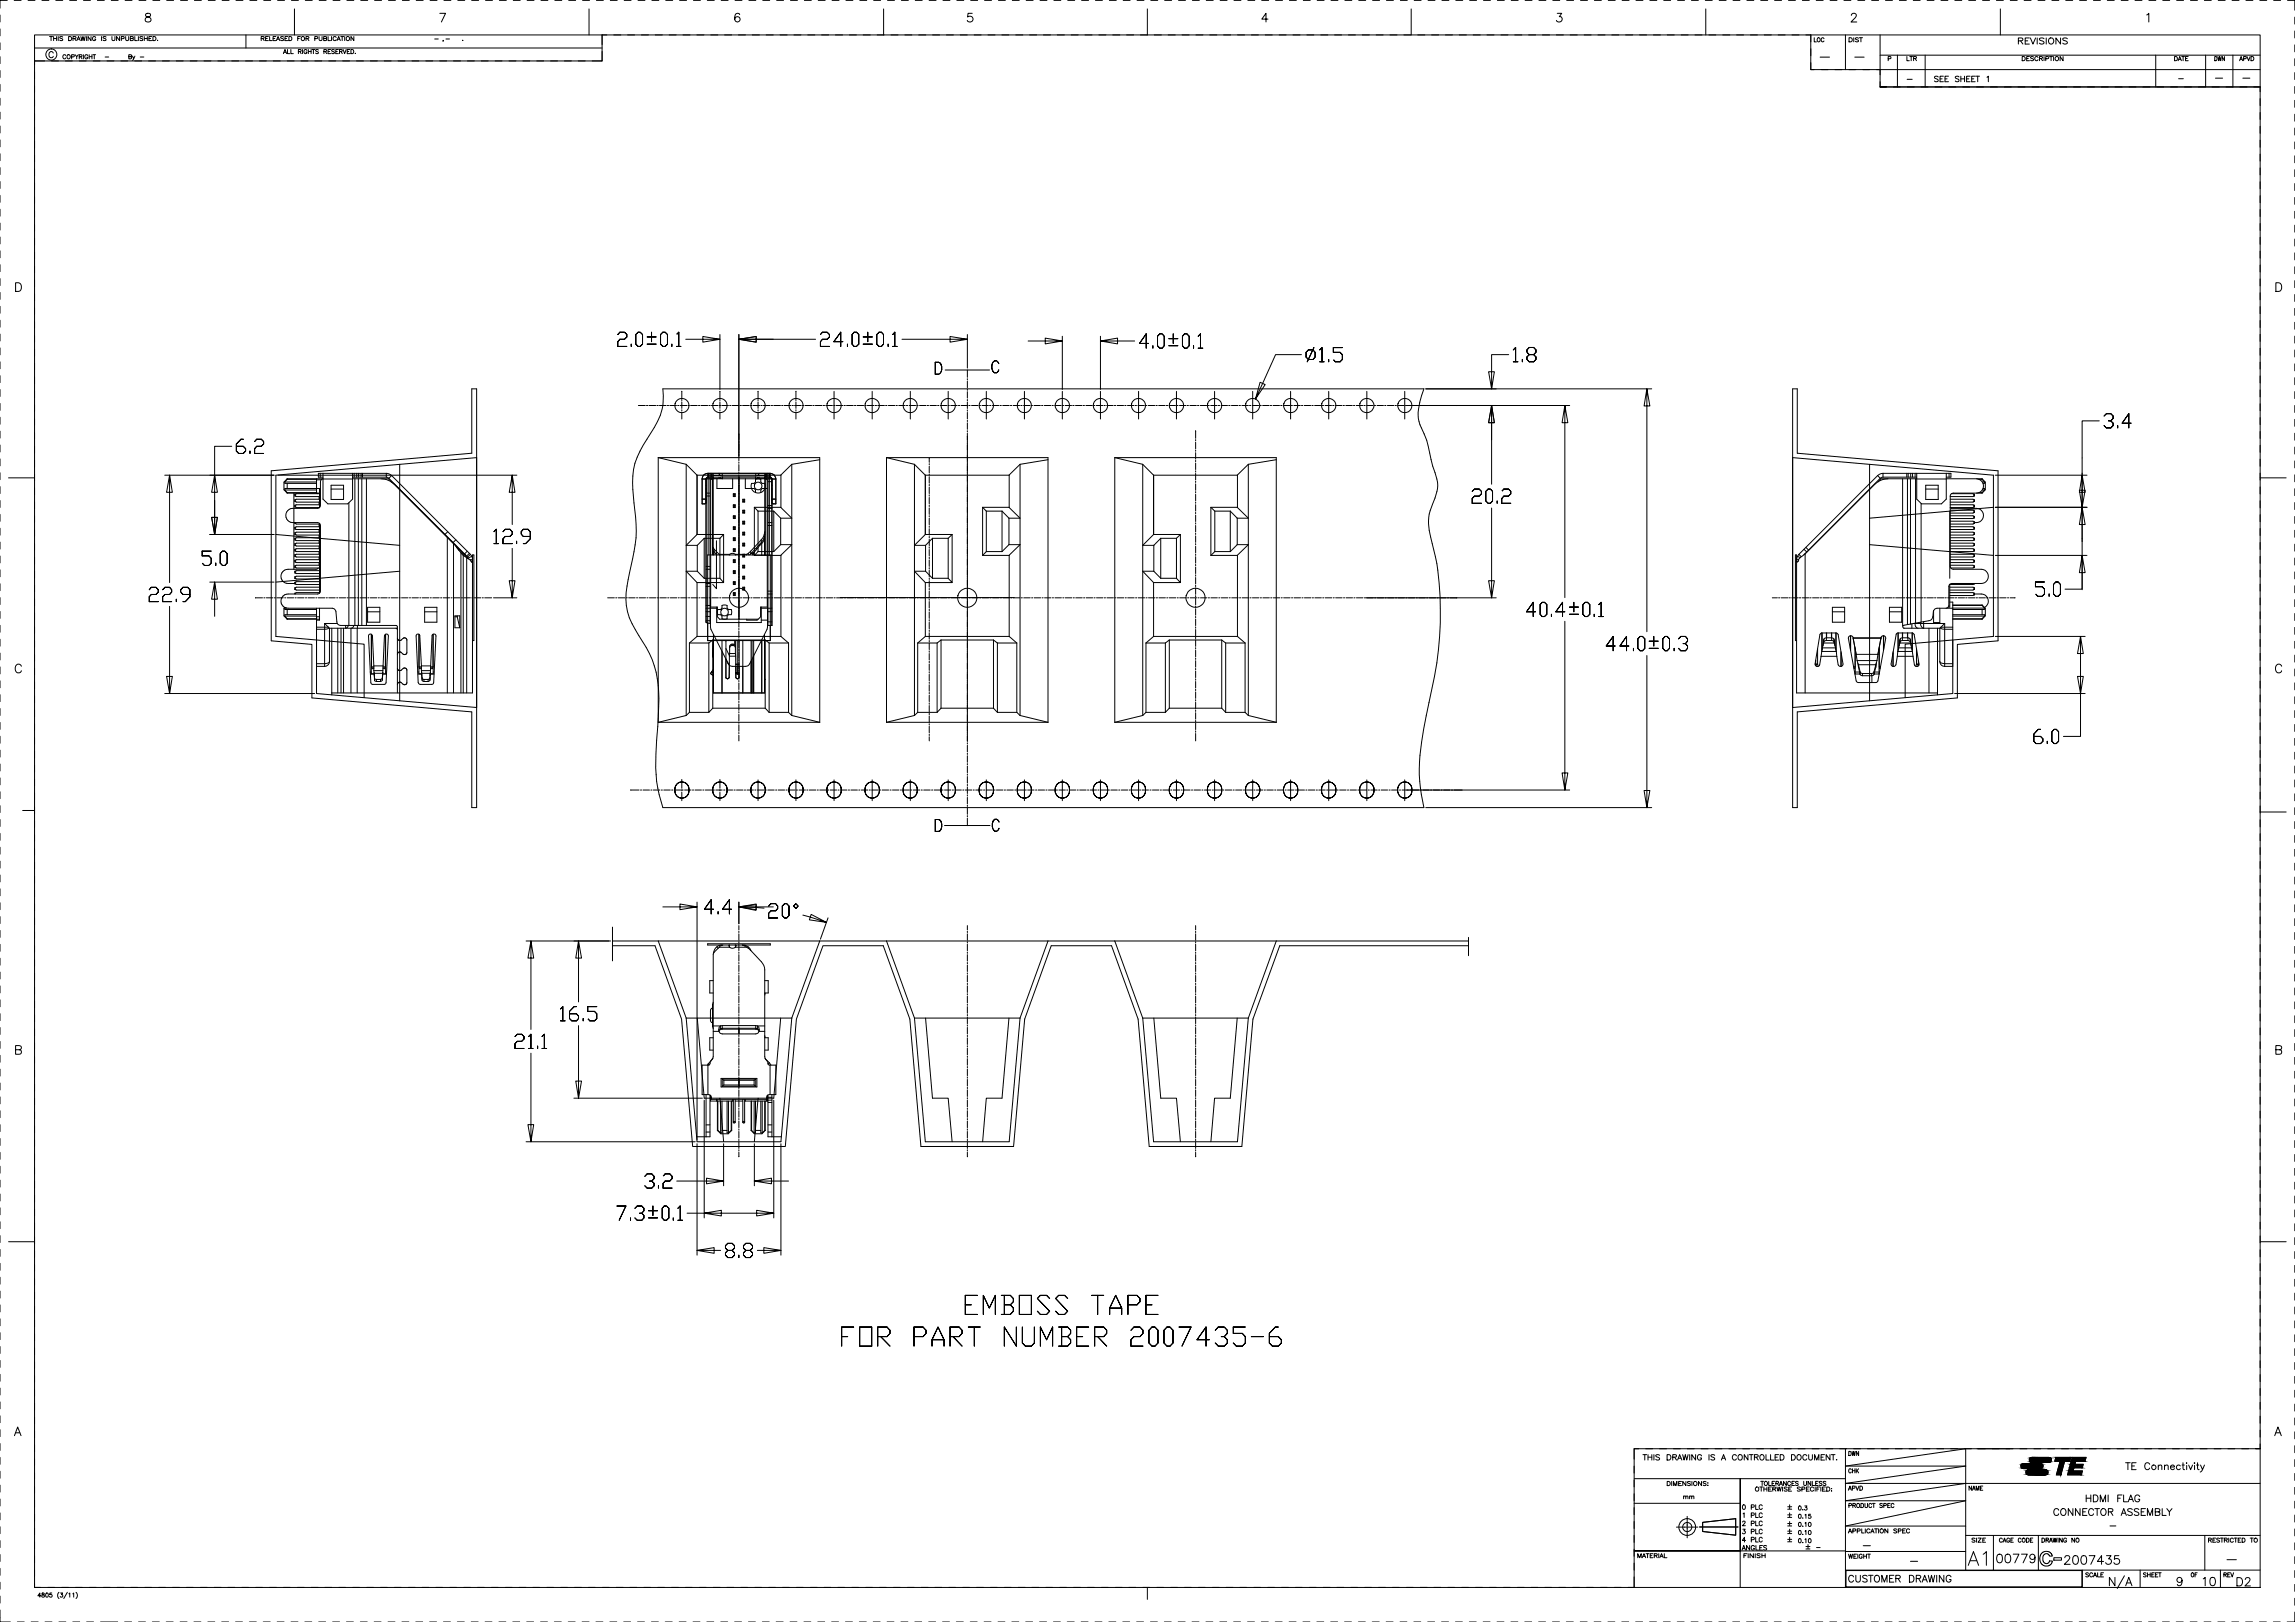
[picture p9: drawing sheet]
<svg xmlns="http://www.w3.org/2000/svg" width="841mm" height="594mm" viewBox="0 0 841 594" stroke-linecap="round" stroke-linejoin="round" font-family="sans-serif">
<g fill="none" stroke="#000" stroke-width=".37">
<path d="M0 5.5v2.6M0 10.6v2.5M0 15.7v2.5M2.7 .1h-2.7v2.9M5.2 .1h2.5M10.3 .1h2.5M12.7 12.8h815.6v568.6h-815.6zM12.7 17.6h207.9M15.4 .1h2.5M18.2 13.4h1.1M18.7 13.4v1.5M19.5 19.4a.8 .8 0 0 0-.9-.5 .8 .8 0 0 0-.7 .8v.6a.81 .81 0 0 0 .7 .8 .81 .81 0 0 0 .9-.5"/>
<path d="M19.6 14.1h1.1M19.6 13.4v1.5M20.4 .1h2.6M20.7 13.4v1.5M21.3 13.4v1.5M23 13.6l-.4-.2-.7 .2 .1 .3 .9 .4-.1 .5-.9-.1M25.1 13.4h.6a.76 .76 0 0 1 .6 .7 .76 .76 0 0 1-.6 .8h-.6zM25.5 .1h2.6M26.8 14.1l.9-.1 .2-.4-1.1-.2v1.5M27.3 14.1l.6 .8M28.2 14.9l.6-1.5 .6 1.5M28.4 14.4h.8"/>
<path d="M29.6 13.4l.4 1.5 .4-1.5 .4 1.5 .4-1.5M30.6 .1h2.5M31.7 13.4v1.5M33.4 13.4v1.5l-1.1-1.5v1.5M35.1 13.7a.6 .6 0 0 0-.7-.3 .6 .6 0 0 0-.5 .5v.4a.57 .57 0 0 0 .6 .6 .57 .57 0 0 0 .6-.6h-.4M35.7 .1h2.5M37.2 13.4v1.5M38.9 13.6l-.4-.2-.7 .2v.3l1 .4-.1 .5-.9-.1M40.8 .1h2.5M41 13.4v1l.5 .5 .5-.2 .1-1.3M43.8 13.4v1.5l-1.1-1.5v1.5M44.5 14.1h.9v-.7h-.9v1.5"/>
<path d="M45.8 .1h2.6M46.1 13.4v1l.4 .5 .6-.2 .1-1.3M47.8 14.1l.9-.1 .2-.4-1.1-.2v1.5l1-.2 .1-.3-.4-.3M49.4 13.4v1.5h.9M50.7 13.4v1.5M50.9 .1h2.6M52.3 13.6l-.4-.2-.6 .2v.3l.9 .3v.6l-.9-.1M52.9 14.1h1.1M52.9 13.4v1.5M53.5 5.1a.63 .63 0 0 0 .3 1 1.14 1.14 0 0 1 1.3 .4 1.14 1.14 0 0 1-.1 1.4l-1 .2-.7-.3a1.17 1.17 0 0 1 .2-1.3 1.17 1.17 0 0 1 1.2-.4 .66 .66 0 0 0 .3-1zM54 13.4v1.5M54.6 14.1h.6"/>
<path d="M55.6 13.4h-1v1.5h1M56 .1h2.5M56 13.4h.6a.76 .76 0 0 1 .6 .7 .76 .76 0 0 1-.6 .8h-.6zM57.7 14.7h.1M61.1 .1h2.5M66.2 .1h2.5M71.2 .1h2.6M76.3 .1h2.6M81.4 .1h2.5M86.5 .1h2.5M90.1 12.8v4.8M91.6 .1h2.5"/>
<path d="M95.7 14.1l.9-.1 .2-.4-1.1-.2v1.5M96.3 14.1l.5 .8M96.6 .1h2.6M97.3 14.1h.7M98.3 13.4h-1v1.5h1M98.8 13.4v1.5h.9M100.1 14.1h.6M101.1 13.4h-1v1.5h1M101.3 14.9l.6-1.5 .6 1.5M101.5 14.4h.8M101.7 .1h2.6M103.8 19.7l.6-1.6 .6 1.6"/>
<path d="M103.9 13.6l-.4-.2-.7 .2 .1 .3 .9 .3v.6l-1-.1M104.1 19.1h.7M104.4 14.1h.6M105.4 18.1v1.6h.9M105.4 13.4h-1v1.5h1M105.9 13.4h.5a.78 .78 0 0 1 .6 .7 .78 .78 0 0 1-.6 .8h-.5zM106.6 18.1v1.6h.9M106.8 .1h2.5M107.9 3.3v9.5M109.1 14.1h.6M109.3 18.9l.9-.1 .1-.5-1-.2v1.6M109.9 18.9l.5 .8"/>
<path d="M110.1 13.4h-1v1.5M110.9 18.1v1.6M111.9 .1h2.5M112.1 14.1l.9-.1 .2-.4-1.1-.2v1.5M112.5 18.5a.62 .62 0 0 0-.9-.3 .62 .62 0 0 0-.2 .9 .55 .55 0 0 0 .5 .6 .55 .55 0 0 0 .6-.6h-.4M112.6 14.1l.6 .8M113 18.1v1.6M113 18.9h1M114 18.1v1.6M114.3 18.1h1.1M114.9 18.1v1.6M115.4 14.1h.8l.2-.5-1-.2v1.5"/>
<path d="M116.7 18.3l-.4-.2-.6 .2 1 .9-.4 .5-.6-.3M116.9 13.4v1l.5 .5 .5-.2 .1-1.3M117 .1h2.5M118.6 14.1l.9-.1v-.6h-.9v1.5l.9-.1 .2-.4-.4-.3M118.7 18.9l.8-.1 .2-.4-1-.3v1.6M119.2 18.9l.5 .8M120.2 13.4v1.5h.9M120.2 18.9h.6M121.2 18.1h-1v1.6h1M121.5 13.4v1.5M122 .1h2.6M122.6 18.3l-.4-.2-.7 .2 .2 .4 .9 .5-.4 .5-.7-.3"/>
<path d="M123.1 18.9h.5M123.2 13.7a.6 .6 0 0 0-.7-.3 .6 .6 0 0 0-.5 .5v.4a.6 .6 0 0 0 .5 .6 .6 .6 0 0 0 .7-.4M123.5 14.9l.6-1.5 .6 1.5M123.7 14.4h.8M124 18.1h-.9v1.6h.9M124.4 18.9l.9-.1 .1-.4-1-.3v1.6M124.9 13.4h1M124.9 18.9l.5 .8M125.4 13.4v1.5M125.7 18.1l.6 1.6 .6-1.6M126.3 13.4v1.5M127.1 .1h2.6"/>
<path d="M127.3 18.9h.5M128.2 18.1h-.9v1.6h.9M128.6 18.1h.5a.81 .81 0 0 1 .5 .8 .81 .81 0 0 1-.5 .8h-.5zM129.7 13.4v1.5l-1.1-1.5v1.5M130.2 19.5h.1M132.2 .1h2.5M137.3 .1h2.5M142.4 .1h2.5M147.4 .1h2.6M152.5 .1h2.6M157.6 .1h2.5M159.3 14.3h1.3"/>
<path d="M161.2 4.9h2.1l-1.5 3.2M162.5 14.8l-.2 .4M162.7 .1h2.5M163.4 14.3h1.3M167.8 .1h2.5M169.6 14.7h.1M172.8 .1h2.6M177.9 .1h2.6M183 .1h2.5M188.1 .1h2.5M193.2 .1h2.5M198.2 .1h2.6"/>
<path d="M203.3 .1h2.6M208.4 .1h2.5M213.5 .1h2.5M215.9 3.3v9.5M218.6 .1h2.5M220.6 12.8v9.5h-207.9M220.6 12.8h1.8M220.6 18.9v3.4h-3.6M220.6 12.8v3.5M223.6 .1h2.6M224.9 12.8h2.6M228.7 .1h2.6"/>
<path d="M230 12.8h2.5M233.8 .1h2.5M235.1 12.8h2.5M238.9 .1h2.5M240.2 12.8h2.5M244 .1h2.5M245.2 12.8h2.6M249 .1h2.6M250.3 12.8h2.6M254.1 .1h2.6M255.4 12.8h2.5M259.2 .1h2.5"/>
<path d="M260.5 12.8h2.5M264.3 .1h2.5M265.6 12.8h2.5M269.4 .1h2.5M270.6 12.8h2.6M271.1 5.3a.89 .89 0 0 0-.9-.4 .89 .89 0 0 0-.8 .6 1.82 1.82 0 0 0 .8 2.6 .99 .99 0 0 0 1-1 .99 .99 0 0 0-.9-1 .99 .99 0 0 0-1.1 .9M274.4 .1h2.6M275.7 12.8h2.6M279.5 .1h2.6M280.8 12.8h2.5M284.6 .1h2.5M285.9 12.8h2.5"/>
<path d="M289.7 .1h2.5M291 12.8h2.5M294.8 .1h2.5M296 12.8h2.6M299.8 .1h2.6M301.1 12.8h2.6M304.9 .1h2.6M306.2 12.8h2.5M310 .1h2.5M311.3 12.8h2.5M315.1 .1h2.5M316.4 12.8h2.5"/>
<path d="M320.2 .1h2.5M321.4 12.8h2.6M323.8 3.3v9.5M325.2 .1h2.6M326.5 12.8h2.6M330.3 .1h2.6M331.6 12.8h2.5M335.4 .1h2.5M336.7 12.8h2.5M340.5 .1h2.5M341.8 12.8h2.5M345.6 .1h2.5"/>
<path d="M346.8 12.8h2.6M350.6 .1h2.6M351.9 12.8h2.6M355.7 .1h2.6M356.3 4.9h-1.5l-.2 1.3a1.13 1.13 0 0 1 1.7 0 1.13 1.13 0 0 1-.2 1.7 1.13 1.13 0 0 1-1.6-.4M357 12.8h2.5M360.8 .1h2.5M362.1 12.8h2.5M365.9 .1h2.5M367.2 12.8h2.5M371 .1h2.5M372.2 12.8h2.6"/>
<path d="M376 .1h2.6M377.3 12.8h2.6M381.1 .1h2.6M382.4 12.8h2.5M386.2 .1h2.5M387.5 12.8h2.5M391.3 .1h2.5M392.6 12.8h2.5M396.4 .1h2.5M397.6 12.8h2.6M401.4 .1h2.6M402.7 12.8h2.6"/>
<path d="M406.5 .1h2.6M407.8 12.8h2.5M411.6 .1h2.5M412.9 12.8h2.5M416.7 .1h2.5M418 12.8h2.5M420.5 3.3v9.5M421.7 .1h2.6M423 12.8h2.6M426.8 .1h2.5M428.1 12.8h2.6M431.9 .1h2.5"/>
<path d="M433.2 12.8h2.5M437 .1h2.5M438.3 12.8h2.5M442 .1h2.6M443.4 12.8h2.5M447.1 .1h2.6M448.4 12.8h2.6M452.2 .1h2.5M453.5 12.8h2.6M457.3 .1h2.5M458.6 12.8h2.5M462.4 .1h2.5"/>
<path d="M463.7 12.8h2.5M464.7 7h-2.3l1.5-2.1v3.2M467.4 .1h2.6M468.8 12.8h2.5M472.5 .1h2.6M473.8 12.8h2.6M477.6 .1h2.5M478.9 12.8h2.6M482.7 .1h2.5M484 12.8h2.5M487.8 .1h2.5M489.1 12.8h2.5"/>
<path d="M492.8 .1h2.6M494.2 12.8h2.5M497.9 .1h2.6M499.2 12.8h2.6M503 .1h2.5M504.3 12.8h2.6M508.1 .1h2.5M509.4 12.8h2.5M513.2 .1h2.5M514.5 12.8h2.5M517.1 3.3v9.5M518.2 .1h2.6"/>
<path d="M519.6 12.8h2.5M523.3 .1h2.6M524.6 12.8h2.6M528.4 .1h2.5M529.7 12.8h2.6M533.5 .1h2.5M534.8 12.8h2.5M538.6 .1h2.5M539.9 12.8h2.5M543.6 .1h2.6M545 12.8h2.5M548.7 .1h2.6"/>
<path d="M550 12.8h2.6M553.8 .1h2.5M555.1 12.8h2.6M558.9 .1h2.5M560.2 12.8h2.5M564 .1h2.5M565.3 12.8h2.5M569 .1h2.6M570.4 12.8h2.5M570.7 4.9h1.6l-.9 1.2a1.06 1.06 0 0 1 1 1.5 1.06 1.06 0 0 1-1.7 .3l-.3-.4M574.1 .1h2.6M575.4 12.8h2.6"/>
<path d="M579.2 .1h2.5M580.5 12.8h2.6M584.3 .1h2.5M585.6 12.8h2.5M589.4 .1h2.5M590.7 12.8h2.5M594.4 .1h2.6M595.8 12.8h2.5M599.5 .1h2.6M600.8 12.8h2.6M604.6 .1h2.5M605.9 12.8h2.6"/>
<path d="M609.7 .1h2.5M611 12.8h2.5M614.8 .1h2.5M616.1 12.8h2.5M619.8 .1h2.6M621.2 12.8h2.5M624.9 .1h2.6M625.1 3.3v9.5M626.2 12.8h2.6M630 .1h2.5M631.3 12.8h2.6M635.1 .1h2.5"/>
<path d="M636.4 12.8h2.5M640.2 .1h2.5M641.5 12.8h2.5M645.2 .1h2.6M646.6 12.8h2.5M650.3 .1h2.6M651.6 12.8h2.6M655.4 .1h2.5M656.7 12.8h2.6M660.5 .1h2.5M661.8 12.8h1.8M663.6 12.8v12.7h25.4"/>
<path d="M663.6 12.8v2.5M663.6 17.9v2.5M664.8 13.8v1.5h.9M665.6 .1h2.5M668.4 14.2a.52 .52 0 0 0-.6-.4 .52 .52 0 0 0-.4 .6 .61 .61 0 0 0 .2 .8 .61 .61 0 0 0 .8-.1v-.1M670.6 .1h2.6M675.7 .1h2.6M676.3 12.8v12.7M677.6 13.8h.6a.78 .78 0 0 1 .6 .8 .78 .78 0 0 1-.6 .7h-.6zM678.4 5.6l.7-.7h.6l.6 .6-.5 1-1.5 1.6h2.1M679.3 13.8v1.5M680.8 .1h2.5"/>
<path d="M681.1 14l-.5-.2-.7 .2 .2 .4 1 .5-.5 .4-.7-.2M681.4 13.8h1.1M682 13.8v1.5M685.9 .1h2.5M689 12.8v19h139.3M691 .1h2.5M696 .1h2.6M701.1 .1h2.6M706.2 .1h2.5M711.3 .1h2.5M716.4 .1h2.5M721.4 .1h2.6"/>
<path d="M726.5 .1h2.6M731.6 .1h2.5M733 3.3v9.5M736.7 .1h2.5M739.6 15l1.4-.2 .3-.5-.3-.3-1.4-.1v2.2M740.5 15l.8 1.1M741.8 .1h2.5M742.1 15h1M743.7 13.9h-1.6v2.2h1.6M744.1 13.9l.9 2.2 1-2.2M746.6 13.9v2.2M746.8 .1h2.6"/>
<path d="M749.1 14.2l-.6-.3-1.1 .3 .2 .5 1.2 .5 .3 .6-.6 .3-1.1-.3M749.9 13.9v2.2M751.9 .1h2.6M755.1 13.9v2.2l-1.7-2.2v2.2M757 .1h2.5M757.6 14.2l-.6-.3-1.1 .3 .3 .5 .9 .3 .5 .5v.3l-.6 .3-1.1-.3M762.1 .1h2.5M767.2 .1h2.5M772.2 .1h2.6M777.3 .1h2.6M782.4 .1h2.5M786.7 5.5l.7-.6v3.2"/>
<path d="M787.5 .1h2.5M792.6 .1h2.5M797.6 .1h2.6M802.7 .1h2.6M807.8 .1h2.5M812.9 .1h2.5M818 .1h2.5M823 .1h2.6M828.1 .1h2.6M833.2 .1h2.5M838.3 .1h2.7v3.6M841 6.3v2.5"/>
<path d="M841 11.4v2.5M841 16.4v2.6M0 20.8v2.5M0 25.8v2.6M0 30.9v2.6M0 36v2.5M12.7 22.3v1.5M12.7 26.3v2.5M12.7 31.4v2.5M12.7 36.5v2.5M12.7 22.3h3.6M18.9 22.3h2.5"/>
<path d="M24 22.3h2.5M24.1 20.4a.57 .57 0 0 0-.6-.4 .57 .57 0 0 0-.5 .6v.4a.56 .56 0 0 0 .5 .6 .56 .56 0 0 0 .6-.4M26.2 20.8h.9l.1-.6-1-.2v1.6M27.5 20l.6 .8v.8M28.7 20l-.6 .8M29 20.8l.9-.1v-.6l-.9-.1v1.6M29 22.3h2.6M29.5 20.8l.6 .8M30.6 20v1.6M32.2 20.4a.57 .57 0 0 0-.7-.4 .57 .57 0 0 0-.4 .6v.4a.55 .55 0 0 0 .5 .6 .55 .55 0 0 0 .6-.6h-.4M32.7 20v1.6M32.7 20.8h1"/>
<path d="M33.7 20v1.6M34 20h1.1M34.1 22.3h2.6M34.5 20v1.6M38.5 20.9h1.3M39.2 22.3h2.5M44.3 22.3h2.5M47.2 20.8l.8-.1 .2-.4-1-.3v1.6l.9-.2 .1-.3-.4-.3M48.6 20.5l.4 1.1 .4-1.1M49 21.6l-.5 .5M49.4 22.3h2.5M51.4 20.9h1.3"/>
<path d="M54.4 22.3h2.6M59.5 22.3h2.6M64.6 22.3h2.5M69.7 22.3h2.5M74.8 22.3h2.5M79.8 22.3h2.6M84.9 22.3h2.6M90 22.3h2.5M95.1 22.3h2.5M100.2 22.3h2.5M105.2 22.3h2.6M110.3 22.3h2.6"/>
<path d="M115.4 22.3h2.5M120.5 22.3h2.5M125.6 22.3h2.5M130.6 22.3h2.6M135.7 22.3h2.6M140.8 22.3h2.5M145.9 22.3h2.5M151 22.3h2.5M156 22.3h2.6M161.1 22.3h2.6M166.2 22.3h2.5M171.3 22.3h2.5"/>
<path d="M176.4 22.3h2.5M181.4 22.3h2.6M186.5 22.3h2.6M191.6 22.3h2.5M196.7 22.3h2.5M201.8 22.3h2.5M206.8 22.3h2.6M211.9 22.3h2.6M663.6 23v2.5h1.2M667 20.9h3.4M667.4 25.5h2.5M672.5 25.5h2.5"/>
<path d="M677.5 25.5h2.6M679.7 20.9h3.4M682.6 25.5h2.6M687.7 25.5h140.6M689 20.2h139.3M691.3 31.8h-2.3h139.3M691.9 21.5l.9-.1 .1-.6-1-.1v1.5M695.3 20.2v11.6M698.8 20.7v1.5h.9M698.9 29.1h1.8M699.9 20.7h1M700.4 20.7v1.5"/>
<path d="M701.3 21.4l.9-.1v-.5l-.9-.1v1.5M701.8 21.4l.5 .8M705.5 20.2v11.6M710.3 28.2l-.5-.3-.7 .1-.1 .6 1.1 .5 .2 .5-.5 .3-.9-.3M710.9 28.9h.8M712.2 27.9h-1.3v2h1.3M712.8 28.9h.7M714 27.9h-1.2v2h1.2M717.9 28.2l-.5-.3-.9 .3 .1 .4 1.1 .5v.8h-.7l-.5-.3M718.6 28.9h1.3M718.6 27.9v2M719.9 27.9v2"/>
<path d="M720.7 28.9h.8M722 27.9h-1.3v2h1.3M722.5 28.9h.8M723.8 27.9h-1.3v2h1.3M724.1 27.9h1.3M724.7 27.9v2M728.1 28.3l.5-.4v2M741 20.7h.6a.79 .79 0 0 1 .6 .8 .79 .79 0 0 1-.6 .7h-.6zM742.7 21.4h.6M743.7 20.7h-1v1.5h1M745.2 20.9l-.9-.1-.1 .4 .8 .4 .2 .4-.4 .2-.7-.2M746.8 21.1a.62 .62 0 0 0-.6-.4 .62 .62 0 0 0-.5 .6 .68 .68 0 0 0 .2 .8 .68 .68 0 0 0 .9-.1v-.1"/>
<path d="M747.4 21.4h.7l.4-.4-.2-.2-.9-.1v1.5M748 21.4l.5 .8M749.1 20.7v1.5M749.7 21.5l.9-.1 .1-.6-1-.1v1.5M751.1 20.7h1.1M751.6 20.7v1.5M752.6 20.7v1.5M756 20.7v1.5l-1.1-1.5v1.5M790 20.2v11.6M796.9 20.7h.5a.81 .81 0 0 1 .5 .8 .81 .81 0 0 1-.5 .7h-.5zM798.2 22.2l.6-1.5 .6 1.5M798.4 28.8h1.7"/>
<path d="M798.4 21.7h.8M799.5 20.7h1M800 20.7v1.5M800.9 21.4h.6M801.9 20.7h-1v1.5h1M808.3 20.2v11.6M811.6 20.7a.77 .77 0 0 1 .9 .8 .77 .77 0 0 1-.9 .7zM811.9 28.6h2.6M812.8 20.7l.3 1.5 .3-1.5 .2 1.5 .4-1.5M815.2 20.7v1.5l-.9-1.5v1.5M818.3 20.2v11.6M820.7 22.2l.6-1.5 .5 1.5"/>
<path d="M820.9 21.7h.7M821.9 28.6h2.6M822.2 21.5l.8-.1v-.6l-.8-.1v1.5M823.4 20.7l.6 1.5 .6-1.5M824.9 20.7h.5a.81 .81 0 0 1 .6 .8 .81 .81 0 0 1-.6 .7h-.5zM828.3 31.8v1.8M828.3 36.1v2.6M841 21.5v2.6M841 26.6v2.5M841 31.7v2.5M841 36.8v2.5M0 41.1v2.5"/>
<path d="M0 46.2v2.5M0 51.2v2.6M0 56.3v2.6M12.7 41.5v2.6M12.7 46.6v2.6M12.7 51.7v2.5M12.7 56.8v2.5M828.3 41.2v2.5M828.3 46.3v2.5M828.3 51.4v2.5M828.3 56.4v2.6M841 41.8v2.6"/>
<path d="M841 46.9v2.6M841 52v2.5M841 57.1v2.5M0 61.4v2.5M0 66.5v2.5M0 71.6v2.5M0 76.6v2.6M12.7 61.9v2.5M12.7 66.9v2.6M12.7 72v2.6M12.7 77.1v2.5M828.3 61.5v2.6"/>
<path d="M828.3 66.6v2.5M828.3 71.7v2.5M828.3 76.8v2.5M841 62.2v2.5M841 67.2v2.6M841 72.3v2.6M841 77.4v2.5M0 81.7v2.6M0 86.8v2.5M0 91.9v2.5M0 97v2.5M12.7 82.2v2.5"/>
<path d="M12.7 87.3v2.5M12.7 92.3v2.6M12.7 97.4v2.6M828.3 81.8v2.6M828.3 86.9v2.6M828.3 92v2.5M828.3 97.1v2.5M841 82.5v2.5M841 87.6v2.5M841 92.6v2.6M841 97.7v2.6M0 102v2.6"/>
<path d="M0 107.1v2.6M0 112.2v2.5M0 117.3v2.5M5.7 103.6h1.1a1.7 1.7 0 0 1 1.1 1.5 1.7 1.7 0 0 1-1.1 1.6h-1.1zM12.7 102.5v2.5M12.7 107.6v2.5M12.7 112.7v2.5M12.7 117.7v2.6M828.3 102.2v2.5M828.3 107.2v2.6M828.3 112.3v2.6M828.3 117.4v2.5"/>
<path d="M834 103.6h1.1a1.7 1.7 0 0 1 1.1 1.5 1.7 1.7 0 0 1-1.1 1.6h-1.1zM841 102.8v2.5M841 107.9v2.5M841 113v2.5M841 118v2.6M0 122.4v2.5M0 127.4v2.6M0 132.5v2.6M0 137.6v2.5M12.7 122.8v2.6M12.7 127.9v2.5M12.7 133v2.5"/>
<path d="M12.7 138.1v2.5M226.4 126.9v-1.7v1.7M226.4 125.2l.8-.9-.8 .9M227.2 124.3h1.7h-1.7M227.2 121.7l-.8 .8 .8-.8M228.9 124.3l.8-.9-.8 .9M228.9 121.7h-1.7h1.7M229.7 126.9h-3.3h3.3M229.7 123.4v-.9v.9M229.7 122.5l-.8-.8 .8 .8M231.3 126v.9v-.9M233 122.5v3.5v-3.5"/>
<path d="M233 126l.9 .9-.9-.9M233.9 126.9h.7h-.7M233.9 121.7l-.9 .8 .9-.8M234.6 126.9l.9-.9-.9 .9M234.6 121.7h-.7h.7M235.5 126v-3.5v3.5M235.5 122.5l-.9-.8 .9 .8M238.8 121.7v3.5v-3.5M240.5 123.4h-3.3h3.3M240.5 126h-3.3h3.3M242.1 122.5v3.5v-3.5M242.1 126l.8 .9-.8-.9"/>
<path d="M242.9 126.9h.9h-.9M242.9 121.7l-.8 .8 .8-.8M243.8 126.9l.8-.9-.8 .9M243.8 121.7h-.9h.9M244.6 126v-3.5v3.5M244.6 122.5l-.8-.8 .8 .8M246.2 126v.9v-.9M248.8 126.9v-5.2v5.2M248.8 121.7l-.9 .8 .9-.8M249.5 126.9h-1.6h1.6M251.3 124.3h12.5l-6.2 1v-2.1l6.2 1.1M263.8 122.5v20.1"/>
<path d="M270.8 124.3l6.3 1v-2.1l-6.3 1.1h28.1M270.8 122.5v46.3M300.7 126.9v-1.7v1.7M300.7 125.2l.7-.9-.7 .9M301.4 124.3h1.7h-1.7M301.4 121.7l-.7 .8 .7-.8M303.1 124.3l.9-.9-.9 .9M303.1 121.7h-1.7h1.7M304 126.9h-3.3h3.3M304 123.4v-.9v.9M304 122.5l-.9-.8 .9 .8M305.6 125.2h3.3h-3.3"/>
<path d="M308.1 126.9v-5.2v5.2M308.1 121.7l-2.5 3.5 2.5-3.5M310.6 126v.9v-.9M312.3 122.5v3.5v-3.5M312.3 126l.7 .9-.7-.9M313 126.9h.9h-.9M313 121.7l-.7 .8 .7-.8M313.9 126.9l.8-.9-.8 .9M313.9 121.7h-.9h.9M314.7 126v-3.5v3.5M314.7 122.5l-.8-.8 .8 .8M318 121.7v3.5v-3.5"/>
<path d="M319.7 123.4h-3.4h3.4M319.7 126h-3.4h3.4M321.3 122.5v3.5v-3.5M321.3 126l.9 .9-.9-.9M322.2 126.9h.8h-.8M322.2 121.7l-.9 .8 .9-.8M323 126.9l.8-.9-.8 .9M323 121.7h-.8h.8M323.8 126v-3.5v3.5M323.8 122.5l-.8-.8 .8 .8M325.5 126v.9v-.9M327.9 126.9v-5.2v5.2"/>
<path d="M327.9 121.7l-.7 .8 .7-.8M328.8 126.9h-1.6h1.6M330.5 124.3h24l-6.3 1v-2.1l6.3 1.1M342.7 132.7h1.2h-1.2M342.7 132.7v4.3v-4.3M343.9 132.7l.5 .2-.5-.2M343.9 137h-1.2h1.2M344.4 132.9l.4 .4-.4-.4M344.4 136.8l-.5 .2 .5-.2M344.8 133.3l.1 .4-.1-.4M344.8 136.4l-.4 .4 .4-.4M344.9 133.7l.2 .6-.2-.6"/>
<path d="M344.9 136l-.1 .4 .1-.4M345.1 134.3v1.1v-1.1M345.1 135.4l-.2 .6 .2-.6M346.4 135.5h16.2M354.5 122.5v12.3M354.5 135.5v2.7M354.5 138.7v.5M354.5 139.6v2.4M363.5 133.8v1.1v-1.1M363.5 134.9l.1 .6-.1-.6M363.6 133.2l-.1 .6 .1-.6M363.6 135.5l.2 .4-.2-.4"/>
<path d="M363.8 132.8l-.2 .4 .2-.4M363.8 135.9l.4 .4-.4-.4M364.2 132.4l-.4 .4 .4-.4M364.2 136.3l.3 .2-.3-.2M364.5 132.2l-.3 .2 .3-.2M364.5 136.5h.7h-.7M365.2 132.2h-.7h.7M365.2 136.5l.3-.2-.3 .2M365.5 132.4l-.3-.2 .3 .2M365.5 136.3l.3-.4-.3 .4M365.8 132.8l-.3-.4 .3 .4M365.8 135.9l.2-.4-.2 .4"/>
<path d="M366 133.2l-.2-.4 .2 .4M376.8 124.9h12.5l-6.3 1.1v-2.2l6.3 1.1M389.3 123.2v19.4M403.3 124.9l6.2 1.1v-2.2l-6.2 1.1h12.5M403.3 123.2v19.4M417.6 125.8h3.3h-3.3M420 127.5v-5.2v5.2M420 122.3l-2.4 3.5 2.4-3.5M422.5 126.6v.9v-.9M424.2 123.2v3.4v-3.4M424.2 126.6l.8 .9-.8-.9M425 127.5h.9h-.9"/>
<path d="M425 122.3l-.8 .9 .8-.9M425.9 127.5l.7-.9-.7 .9M425.9 122.3h-.9h.9M426.6 126.6v-3.4v3.4M426.6 123.2l-.7-.9 .7 .9M429.9 122.3v3.5v-3.5M431.6 124h-3.3h3.3M431.6 126.6h-3.3h3.3M433.3 123.2v3.4v-3.4M433.3 126.6l.8 .9-.8-.9M434.1 127.5h.8h-.8M434.1 122.3l-.8 .9 .8-.9"/>
<path d="M434.9 127.5l.9-.9-.9 .9M434.9 122.3h-.8h.8M435.8 126.6v-3.4v3.4M435.8 123.2l-.9-.9 .9 .9M437.4 126.6v.9v-.9M439.9 127.5v-5.2v5.2M439.9 122.3l-.8 .9 .8-.9M440.8 127.5h-1.7h1.7M476.9 129.9h-9.5l-7.3 16.2 1.7-6.1 1.8 .9-3.5 5.2M478.6 129v1.8v-1.8M478.6 130.8l.9 .9-.9-.9M479.5 131.7h1.7h-1.7"/>
<path d="M479.5 128.2l-.9 .8 .9-.8M481.2 131.7l.7-.9-.7 .9M481.2 128.2h-1.7h1.7M481.5 127.3l-2.5 5.2 2.5-5.2M481.9 130.8v-1.8v1.8M481.9 129l-.7-.8 .7 .8M484.5 132.5v-5.2v5.2M484.5 127.3l-.9 .9 .9-.9M485.2 132.5h-1.6h1.6M486.9 131.7v.8v-.8M488.6 127.3v1.7v-1.7M488.6 129h2.5h-2.5"/>
<path d="M489.4 132.5l-.8-.8 .8 .8M491.1 129l.8 .9-.8-.9M491.1 132.5h-1.7h1.7M491.9 127.3h-3.3h3.3M491.9 129.9v1.8v-1.8M491.9 131.7l-.8 .8 .8-.8M552.9 129.9h-6.3v12.5l-1.1-6.2h2.1l-1 6.2M555.4 132.5v-5.2v5.2M555.4 127.3l-.8 .9 .8-.9M556.3 132.5h-1.7h1.7M557.9 131.6v.9v-.9M559.6 129v-.8v.8"/>
<path d="M559.6 128.2l.8-.9-.8 .9M559.6 130.7v.9v-.9M559.6 131.6l.8 .9-.8-.9M560.4 132.5h1.6h-1.6M560.4 129.9l-.8-.9 .8 .9M560.4 127.3h1.6h-1.6M560.4 129.9l-.8 .8 .8-.8M562 132.5l.9-.9-.9 .9M562 127.3l.9 .9-.9-.9M562 129.9h-1.6h1.6M562.9 131.6v-.9v.9M562.9 130.7l-.9-.8 .9 .8"/>
<path d="M562.9 128.2v.8v-.8M562.9 129l-.9 .9 .9-.9M828.3 122.5v2.5M828.3 127.6v2.5M828.3 132.6v2.6M828.3 137.7v2.6M841 123.1v2.6M841 128.2v2.5M841 133.3v2.5M841 138.4v2.5M0 142.7v2.5M0 147.8v2.5"/>
<path d="M0 152.8v2.6M0 157.9v2.6M12.7 143.1v2.6M12.7 148.2v2.6M12.7 153.3v2.5M12.7 158.4v2.5M233.9 148.5h2.6M236.9 148.5h.5M237.8 148.5h2.5M240.7 148.5h.5M241.6 148.5h2.5M242.9 142.4h278.9a20.8 20.8 0 0 0-1.8 12l.9 2.3a54.9 54.9 0 0 1 4.1 14 17.8 17.8 0 0 1 1.8 8.3l-.9 3.4a18 18 0 0 0-1.6 14.3 110 110 0 0 1 2.2 46.1l-2.8 14.5a117.5 117.5 0 0 0-3.6 26.6l.4 4.7 1.3 7.2h-278.9a47.8 47.8 0 0 1-2.5-19.6l.6-10.2a64.2 64.2 0 0 0-.5-19.8 36.2 36.2 0 0 0-6.4-13.4 23.5 23.5 0 0 1-3.9-20.6l2.1-10.1a46.8 46.8 0 0 0 0-17.9 31.4 31.4 0 0 1 1.2-16.8 65 65 0 0 1 6.3-10.8 20.2 20.2 0 0 0 3.1-14.2z"/>
<path d="M244.5 148.5h.5M245.4 148.5h2.5M248.3 148.5h.5M249.3 148.5h2.4M249.9 143.3v2.5M249.9 146.3v.4M249.9 147.2v2.4M249.9 150.1v.4M249.9 151v2.5M252.1 148.5h.5M253.1 148.5h2.4M255.9 148.5h.6"/>
<path d="M256.9 148.5h2.4M259.8 148.5h.5M260.7 148.5h2.4M263.6 148.5h.5M263.8 143.3v2.5M263.8 146.3v.4M263.8 147.2v2.4M263.8 150.1v.4M263.8 151v2.5M264.5 148.5h2.5M267.4 148.5h.5M268.3 148.5h2.5"/>
<path d="M271.2 148.5h.5M272.1 148.5h2.5M275 148.5h.5M275.9 148.5h2.5M277.8 143.3v2.5M277.8 146.3v.4M277.8 147.2v2.4M277.8 150.1v.4M277.8 151v2.5M278.8 148.5h.5M279.7 148.5h2.5M282.6 148.5h.5"/>
<path d="M283.5 148.5h2.5M286.4 148.5h.5M287.4 148.5h2.4M290.2 148.5h.5M291.2 148.5h2.4M291.7 143.3v2.5M291.7 146.3v.4M291.7 147.2v2.4M291.7 150.1v.4M291.7 151v2.5M294 148.5h.6M295 148.5h2.4"/>
<path d="M297.9 148.5h.5M298.8 148.5h2.4M301.7 148.5h.5M302.6 148.5h2.5M305.5 148.5h.5M305.6 143.4v10.1M306.4 148.5h2.5M309.3 148.5h.5M310.2 148.5h2.5M313.1 148.5h.5M314 148.5h2.5M316.9 148.5h.5"/>
<path d="M317.8 148.5h2.5M319.6 143.4v10.1M320.7 148.5h.5M321.6 148.5h2.5M324.5 148.5h.5M325.5 148.5h2.4M328.3 148.5h.5M329.4 148.5h2.3M332.1 148.5h.6M333.2 148.5h2.3M333.6 143.4v10.1M336 148.5h.5"/>
<path d="M337 148.5h2.3M339.8 148.5h.5M340.8 148.5h2.4M343.6 148.5h.5M344.6 148.5h2.4M347.4 148.5h.5M347.5 143.4v10.1M348.4 148.5h2.4M351.2 148.5h.5M352.2 148.5h2.4M354.5 142.5v.5M354.5 143.4v2.4"/>
<path d="M354.5 146.3v.5M354.5 147.2v2.4M354.5 150.1v.5M354.5 151.1v2.3M354.5 153.9v.5M354.5 154.9v2.3M354.5 157.7v.5M354.5 158.7v112.9M355 148.5h.5M356 148.5h2.4M358.8 148.5h.5M359.8 148.5h2.4"/>
<path d="M361.4 143.4v10.1M362.6 148.5h.5M363.6 148.5h2.4M366.4 148.5h.5M367.5 148.5h2.3M370.2 148.5h.6M371.3 148.5h2.3M374.1 148.5h.5M375.1 148.5h2.3M375.4 143.4v10.1M377.9 148.5h.5M378.9 148.5h2.4"/>
<path d="M381.7 148.5h.5M382.7 148.5h2.4M385.5 148.5h.5M386.5 148.5h2.4M389.3 148.5h.5M389.3 143.4v10.1M390.3 148.5h2.4M393.1 148.5h.5M394.1 148.5h2.4M396.9 148.5h.5M397.9 148.5h2.4M400.7 148.5h.5"/>
<path d="M401.7 148.5h2.4M403.3 143.4v10.1M404.5 148.5h.5M405.6 148.5h2.3M408.3 148.5h.6M409.4 148.5h2.3M412.2 148.5h.5M413.2 148.5h2.3M416 148.5h.5M417 148.5h2.4M417.2 143.4v10.1M419.8 148.5h.5"/>
<path d="M420.8 148.5h2.4M423.6 148.5h.5M424.6 148.5h2.4M427.4 148.5h.5M428.4 148.5h2.4M431.1 143.4v10.1M431.2 148.5h.5M432.2 148.5h2.4M435 148.5h.5M436 148.5h2.4M438.2 157.8v2.7M438.8 148.5h.5"/>
<path d="M439.8 148.5h2.4M442.6 148.5h.5M443.7 148.5h2.3M445.1 143.4v10.1M446.4 148.5h.6M447.5 148.5h2.3M450.3 148.5h.5M451.3 148.5h2.3M454.1 148.5h.5M455.1 148.5h2.4M457.9 148.5h.5M458.9 148.5h2.4"/>
<path d="M459 148.5l.1 .1M459.1 143.4v10.1M461.7 148.5h.5M462.7 148.5h2.4M465.5 148.5h.5M466.5 148.5h2.4M469.3 148.5h.5M470.3 148.5h2.4M472.9 143.4v10.1M473.1 148.5h.5M474.1 148.5h2.4M476.9 148.5h.5"/>
<path d="M477.9 148.5h2.4M480.7 148.5h.5M481.8 148.5h2.3M484.5 148.5h.6M485.6 148.5h2.3M486.9 143.4v10.1M488.4 148.5h.5M489.4 148.5h2.3M492.2 148.5h.5M493.2 148.5h2.4M496 148.5h.5M497 148.5h2.4"/>
<path d="M499.8 148.5h.5M500.8 148.5h2.4M500.9 143.4v10.1M503.6 148.5h.5M504.6 148.5h2.4M507.4 148.5h.5M508.4 148.5h2.4M511.2 148.5h.5M512.2 148.5h2.4M514.8 143.4v10.1M515 148.5h60.2M522.5 142.4h82.8"/>
<path d="M533.8 148.5v.1M546.6 148.5l-1.1 6.3h2.1l-1-6.3v28.8M573.5 148.5l-1.1 6.3h2.2l-1.1-6.3v70.4M603.5 142.4l-1 6.3h2.1l-1.1-6.3v89M656.9 142.4h1.7v23.6l73.6 6.4v62.3l-14.9 1.3v19.6l-58.7 5.1v35.1h-1.7zM769.3 154.1h-6.3v19.9l-1 6.3h2.1l-1.1-6.3v12.6M771.1 155.9l.8 .8-.8-.8M771.9 156.7h1.6h-1.6M771.9 151.5l-.8 .9 .8-.9M772.7 154.1h.8h-.8M773.5 156.7l.9-.8-.9 .8M773.5 154.1l.9-.8-.9 .8"/>
<path d="M773.5 151.5h-1.6h1.6M774.4 155.9v-.9v.9M774.4 155l-.9-.9 .9 .9M774.4 153.3v-.9v.9M774.4 152.4l-.9-.9 .9 .9M776.1 155.9v.8v-.8M777.7 155h3.3h-3.3M780.1 156.7v-5.2v5.2M780.1 151.5l-2.4 3.5 2.4-3.5M828.3 142.8v2.5M828.3 147.9v2.5M828.3 153v2.5"/>
<path d="M828.3 158v2.6M841 143.4v2.6M841 148.5v2.6M841 153.6v2.5M841 158.7v2.5M0 163v2.5M0 168.1v2.5M0 173.2v2.5M0 178.2v2.6M3.1 175h9.6M12.7 163.5v2.5M12.7 168.5v2.6"/>
<path d="M12.7 173.6v2.6M12.7 178.7v2.5M60.4 174h40M62.1 174l-1.1 6.3h2.2l-1.1-6.3v39.4M84.9 163.5h-6.2v10.5l-1.1 6.3h2.1l-1-6.3v21.8l-1.1-6.3h2.1l-1 6.3M86.6 162.6v2.6v-2.6M86.6 165.2l.9 .9-.9-.9M87.5 166.1h1.7h-1.7M88.3 160.9l-1.7 1.7 1.7-1.7M89.2 160.9h-.9h.9M89.2 166.1l.8-.9-.8 .9M89.2 163.5h-2.6h2.6"/>
<path d="M90 165.2v-.8v.8M90 164.4l-.8-.9 .8 .9M91.6 165.2v.9v-.9M93.3 166.1v-1.7v1.7M93.3 164.4l.8-.9-.8 .9M94.1 163.5h1.7h-1.7M94.1 160.9l-.8 .8 .8-.8M95.8 163.5l.8-.9-.8 .9M95.8 160.9h-1.7h1.7M96.6 166.1h-3.3h3.3M96.6 162.6v-.9v.9M96.6 161.7l-.8-.8 .8 .8"/>
<path d="M99.4 172.4l73.5-6.4v-23.6h1.8v153.4h-1.8v-35.1l-58.6-5.1v-19.6l-14.9-1.3zM101.9 174h87.5M104.4 179.5v-.6h12.7v7h-8.6l-.5-.2v-.6l.5-.2h8.6M104.4 176.5v.6h11.6M104.4 179.5h11.6M104.4 176.5h11.6M104.4 179.5l.8 .9M105.2 175.4h13.2M105.2 175.6h10.8M105.2 175.4l-1.1 1.2v2.8l1.1 1.2M105.2 175.4v.2M105.2 177.1v1.8"/>
<path d="M105.2 175.6l-.8 .9M116 175.4v5h-10.8M116 175.7h1.7M117.3 173.4v1.4M118.4 173.4v9.4l1.7 1.7h7.3l1.8-1.7v-9.4M121.3 177.7h4.6v5.2h-4.6zM121.3 179.1h4.6M129.2 175.4h10.4a6.9 6.9 0 0 1 4.9 2M129.2 175.4h-10.8a.94 .94 0 0 0-1 1v8.7a1.17 1.17 0 0 1-1.1 1.1h-9a2.6 2.6 0 0 0-2.6 2.6 2.6 2.6 0 0 0 2.6 2.6h9a1.08 1.08 0 0 1 1.1 1.1v24a1.08 1.08 0 0 1-1.1 1.1h-10.7a2.6 2.6 0 0 0-2.6 2.6 2.6 2.6 0 0 0 2.6 2.6l16.5 .1 .9 .8 .5 4.5 .5 .6 .8 .3h20.6l.2 .5v24.2M129.2 174.8h12.4M129.8 173.4v1.4M130 175.4v53.7"/>
<path d="M130.7 173.4v1.4M131.3 175.4v53.7M131.4 173.4v1.4M132.3 173.4v1.4M132.6 175.4v53.7M132.8 173.4v1.4M134.3 175.4v53.7M139.9 175.4h2.4l1.3 1.2M141.6 173.4l1 .2 .9 .6M141.6 174.8l.9 .4M141.6 173.4h-24.9v1.4h1.7M141.6 173.4v1.4"/>
<path d="M142.5 175.2l28.9 28.8M143.4 176.5l1.2 .9M143.5 174.2l28.9 28.8M143.5 174.2l-1 1M144.5 177.4l22.4 22.4 2 2.7M144.6 177.4l25.4 25.5M146.5 170.1v86.6M174.7 167.6l-73.6 6.4v59.1l32.3 2.8v19.6M187.7 174l-1.1 6.3h2.1l-1-6.3v18.1M241.2 167.6v97M241.2 167.6h59.2v97M241.2 167.6l10.3 2.5"/>
<path d="M251.5 170.1l3.9 3.9M251.5 170.1v92M255.4 174h30.8v11.8h-9.8M255.4 174v21.8M257.3 175.4v9.1M259.4 173.4a2.03 2.03 0 0 0-2.1 2M259.4 174.8l-.7 .6h-1.4M259.4 173.4v1.4M259.4 174.8h22.8M259.4 173.4h22.8M259.5 175.4v27.9M259.7 173.4v1.4"/>
<path d="M260.2 175.4l.2 52.6M260.2 173.4v1.4M260.5 173.4v1.4M260.6 175.4v.2M260.7 173.4v1.4M260.8 175.4l-.4 .3v46.6h2.5v3.6l.8 .9h14.2l.8-.9v-3.6h2.5v-46.6l-.4-.3M261 173.4v1.4M261.1 175.4v27.9M261.4 173.4v28.1l.3 .7M261.4 175.2h2.6M261.4 174.2h2.6M262.7 175.4v3.5h5.8v-3.5"/>
<path d="M263.4 174.8l.6 .4M263.5 173.6v-.2l.5 .8 .7 .1M264 174.8v.4M264 175.2l.7 .1M264.7 173.4v.9M264.7 174.8v.6M264.7 174.3h12.2M264.8 174.8l-.1 .6M270.8 169.2v.5M270.8 170.2v2.4M270.8 173v.5M270.8 174v52.8"/>
<path d="M270.8 177.8h.1M270.8 174.8v52M273.1 175.4v3.5h3.3l.5 .6v.9M276.8 174.8l.1 .6M276.9 175.6h1.9v.9l.5 .6h.9a2.59 2.59 0 0 1-2.4 3.5 2.59 2.59 0 0 1-2.4-3.5h1l.5-.6zM276.9 173.4v.9M276.9 174.8v.6M277.6 174.8v.4h2.6M277.6 174.2h2.6M278.1 174.8l-1.2 .5M278.1 173.6v-.2l-.5 .8-.7 .1M280.2 173.4v22.3l-.5 2.1-.7 .9"/>
<path d="M280.5 173.4v1.4M280.6 175.4v27.9M280.9 173.4v1.4M280.9 175.4v.1M281.1 173.4v1.4M281.2 178.9h-1.9l-.5 .6v.9M281.4 173.4v1.4M281.4 175.4v53.7M281.4 176.4h1.5M281.9 173.4v1.4M281.9 175.4v27.9M282.2 173.4l.5 .1a1.93 1.93 0 0 1 1.6 1.9"/>
<path d="M282.2 174.8l.7 .6h1.4M282.2 173.4v1.4M284.3 175.4v9.1h-1.1l-.3-.3M290.2 170.1l-4.1 3.9M290.2 170.1v92M300.4 168.4l-10.2 1.7M324.9 167.6h59.1v97M324.9 167.6v97M324.9 167.6l10.2 2.5M335.1 170.1l4 3.9M335.1 170.1v92M339.1 174h30.7v11.8h-9.7"/>
<path d="M339.1 174v21.8M340.5 167.8v1.5M340.5 169.8v.5M340.5 170.8v2.4M340.5 173.6v.5M340.5 174.6v2.4M340.5 177.4v.5M340.5 178.4v2.4M373.8 170.1l-4.1 3.9M373.8 170.1v92M384 168.4l-10.2 1.7M408.5 167.6h59.2v97"/>
<path d="M408.5 167.6v97M408.5 167.6l10.3 2.5M418.8 170.1l3.9 3.9M418.8 170.1v92M422.7 174h30.8v11.8h-9.8M422.7 174v21.8M438.2 161v.5M438.2 162v2.4M438.2 164.8v.5M438.2 165.8v2.4M438.2 168.6v.5M438.2 169.6v2.4"/>
<path d="M438.2 172.4v.5M438.2 173.4v2.4M438.2 176.2v.5M438.2 177.2v2.4M457.5 170.1l-4.1 3.9M457.5 170.1v92M467.7 168.4l-10.2 1.7M540.3 179.1l-.8 .9 .8-.9M542 179.1h-1.7h1.7M542.9 180l-.9-.9 .9 .9M544.5 180v3.5v-3.5M545.3 179.1l-.8 .9 .8-.9"/>
<path d="M546.2 179.1h-.9h.9M546.9 180l-.7-.9 .7 .9M551.1 179.1l-.8 .9 .8-.9M552.8 179.1h-1.7h1.7M553.6 180l-.8-.9 .8 .9M656.9 167.6l73.6 6.4v59.1l-32.3 2.8v19.6M685.1 170.1v86.6M688.1 174.2l.9 1M688.1 174.2l-28.9 28.8M689 175.2l-28 28.1M690 173.4l-1.9 .8M690 174.8l-1 .4"/>
<path d="M690 174.8h12.4M690 173.4h24.9v1.4h-1.7M690 173.4v1.4M691.7 175.4h-2.4l-1.1 1.1M697.2 175.4l.2 53.8M698.8 173.4v1.4M699 175.4v53.3M699.3 173.4v1.4M700.1 175.4v53.2M700.2 173.4v1.4M700.9 173.4v1.4M701.8 173.4v1.4"/>
<path d="M702 175.4v52.8M702.4 175.4h-10.5a6.9 6.9 0 0 0-4.9 2l-25.5 25.5M702.4 173.4v9.4l1.8 1.7h7.3l1.7-1.7v-9.4M702.4 175.4h10.8M705.7 177.7h4.6v5.2h-4.6zM705.7 179.1h4.6M713.2 175.4h13.2M714.3 173.4v1.4M724.3 175.4a2.63 2.63 0 0 1 2.6 2.6 2.63 2.63 0 0 1-2.6 2.6M725.2 175.6h1.2M726.4 175.4l1.1 1.2v2.8l-1.1 1.2M726.4 175.4v.2"/>
<path d="M726.4 175.6l.8 .9M726.4 179.5h.8M726.4 176.5h.8M726.7 178.9h.5v.6M727.2 176.5v.6h-.5M727.2 179.5l-.8 .9M731.2 174h33.6M763 173.3v12.5l-1-6.3h2.1l-1.1 6.3v6.3M828.3 175h9.5M828.3 163.1v2.6M828.3 168.2v2.5M828.3 173.3v2.5"/>
<path d="M828.3 178.4v2.5M841 163.8v2.5M841 168.8v2.6M841 173.9v2.6M841 179v2.5M0 183.3v2.6M0 188.4v2.5M0 193.5v2.5M0 198.6v2.5M12.7 183.8v2.5M12.7 188.9v2.5M12.7 193.9v2.6"/>
<path d="M12.7 199v2.6M76.9 195.8h23.5M101.1 195.8l45.4 3.9M105.2 180.6h11.9M105.2 180.4v.2M107.7 180.6v27.9M108 191.4v.3l.5 .3h8.6M108.2 181v.7M108.2 183.1v.6M108.2 185.1v.6M108.2 191.4v.3M108.2 193.1v.7"/>
<path d="M108.2 195.1v.7M108.2 197.2v.6M108.2 199.1v.7M115.8 180.6l.7 .2M116.9 181.9v1M116.9 183.9v1M116.9 185.9v.1M116.9 192v.9M116.9 193.9v1M116.9 196v.9M116.9 198v.9M116.9 200v1"/>
<path d="M117.1 194.9h-8.6l-.5 .2v.7l.5 .2h8.6M117.1 198.9h-8.6l-.5 .2v.7l.5 .2h8.6M117.1 196.9h-8.6l-.5 .3v.6l.5 .2h8.6M117.1 192.9h-8.6l-.5 .2v.7l.5 .1h8.6M117.1 182.9h-8.6l-.5 .2v.6l.5 .2h8.6M117.1 180.8h-8.6l-.5 .2v.7l.5 .2h8.6M117.1 191.7v25.6M127.8 184.2v44.9M163.9 196.8v57M164.1 194.7l-1 1M166.2 199.1v54.7M167 197.7l-1 1"/>
<path d="M181.9 199.1v-5.2v5.2M181.9 193.9l-.9 .8 .9-.8M182.7 199.1h-1.7h1.7M184.3 199.1v-1.7v1.7M184.3 197.4l.9-.9-.9 .9M185.2 196.5h1.7h-1.7M185.2 193.9l-.9 .8 .9-.8M186.9 196.5l.8-.9-.8 .9M186.9 193.9h-1.7h1.7M187.7 199.1h-3.4h3.4M187.7 195.6v-.9v.9M187.7 194.7l-.8-.8 .8 .8"/>
<path d="M189.3 198.2v.9v-.9M191 195.6v-.9v.9M191 194.7l.8-.8-.8 .8M191.8 196.5l-.8-.9 .8 .9M191.8 193.9h1.7h-1.7M192.6 199.1h-.8h.8M193.5 193.9l.8 .8-.8-.8M194.3 196.5h-2.5h2.5M194.3 194.7v2.7v-2.7M194.3 197.4l-1.7 1.7 1.7-1.7M255.4 195.8h9.8M255.4 195.8l-3.9 3.9h4"/>
<path d="M255.5 199.7v9.5M257.3 184.5h1l.4-.3-.4 .3zM257.3 182.8h1.4M258.1 197.2v14.6M258.1 197.2h5.7M258.1 197.2l-2.6 2.5M258.7 181.7h1.5M258.7 180.6h1.5M262.6 198v17.6l-1.4-1.5M263.8 197.2v14.6M265.2 195.8v17.6l-1.4-1.6M265.2 195.8l-1.4 1.4"/>
<path d="M268.7 180.8h.7v1.1h-.7zM268.7 184.9h.7v1h-.7zM268.7 188.9h.7v1h-.7zM268.7 192.9h.7v1h-.7zM268.7 196.9h.7v1.1h-.7zM268.7 197.8h.7M268.7 197.2h.7M268.7 193.8h.7M268.7 193.1h.7M268.7 189.7h.7M268.7 189.1h.7M268.7 185.7h.7"/>
<path d="M268.7 185.1h.7M268.7 181.7h.7M268.7 181h.7M268.9 181v.7M268.9 185.1v.6M268.9 189.1v.6M268.9 193.1v.7M268.9 197.2v.6M269.2 181v.7M269.2 185.1v.6M269.2 189.1v.6M269.2 193.1v.7"/>
<path d="M269.2 197.2v.6M270.8 180.6h.1M272.2 195.8h.7M272.2 182.9h.7v1h-.7zM272.2 186.9h.7v1h-.7zM272.2 190.9h.7v1.1h-.7zM272.2 194.9h.7v1.1h-.7zM272.2 198.9h.7v1.1h-.7zM272.2 199.8h.7M272.2 199.1h.7M272.2 195.1h.7M272.2 191.7h.7"/>
<path d="M272.2 191.1h.7M272.2 187.7h.7M272.2 187.1h.7M272.2 183.7h.7M272.2 183.1h.7M272.4 183.1v.6M272.4 187.1v.6M272.4 191.1v.6M272.4 195.1v.7M272.4 199.1v.7M272.7 183.1v.6M272.7 187.1v.6"/>
<path d="M272.7 191.1v.6M272.7 195.1v.7M272.7 199.1v.7M276.4 185.8v17.6M276.4 185.8l1.4 1.4M277.8 187.2v14.8M277.8 187.2h5.7M278.4 199.8l-.8 1M278.6 199.1l-.2 .7M279 197.7v1M279 197.7l-3.9 4.2M279 198.7l-3.9 4.2"/>
<path d="M279.1 199.1v4.2M279.1 199.1l-.7 .7M280.2 196.8l-.2 1-.9 1.3M280.2 196.4v6.9M280.2 194.7a4.5 4.5 0 0 1-1.2 3M281.4 192.5h1.5M281.4 191.4h1.5M281.4 186.2h1.5M281.4 185.1h1.5M282.9 182.8h1.4M283.5 187.2v14.8M283.5 187.2l2.6 2.6"/>
<path d="M286.1 189.8v9.7M286.1 185.8l4.1 4h-4.1M286.1 199.5h4.1l-4.1 3.9M286.1 199.5l-2.6 2.5M339.1 195.8h9.8M339.1 195.8l-4 3.9h4.1M339.2 199.7v9.5M340.5 181.2v.5M340.5 182.2v2.4M340.5 185.1v.4M340.5 186v2.4M340.5 188.9v.4"/>
<path d="M340.5 189.8v2.4M340.5 192.7v.4M340.5 193.6v2.4M340.5 196.5v.4M340.5 197.5v2.3M341.7 197.2h5.8M341.7 197.2v14.6M341.7 197.2l-2.5 2.5M347.5 197.2v14.6M348.9 195.8v17.6l-1.4-1.6M348.9 195.8l-1.4 1.4M360.1 185.8v17.6"/>
<path d="M360.1 185.8l1.3 1.4M361.4 187.2v14.8M361.4 187.2h5.8M367.2 187.2v14.8M367.2 187.2l2.5 2.6M369.7 185.8l4.1 4h-4.1M369.7 199.5h4.1l-4.1 3.9M369.7 189.8v9.7M369.7 199.5l-2.5 2.5M422.7 195.8h9.9M422.7 195.8l-3.9 3.9h4M422.8 199.7v9.5"/>
<path d="M425.4 197.2h5.7M425.4 197.2v14.6M425.4 197.2l-2.6 2.5M431.1 197.2v14.6M432.6 195.8v17.6l-1.5-1.6M432.6 195.8l-1.5 1.4M438.2 180.1v.4M438.2 181v2.4M438.2 183.9v.4M438.2 184.8v2.4M438.2 187.7v.4M438.2 188.7v2.3"/>
<path d="M438.2 191.5v.5M438.2 192.5v2.3M438.2 195.3v.5M438.2 196.3v2.3M438.2 199.1v.5M443.7 185.8v17.6M443.7 185.8l1.5 1.4M445.2 187.2h5.7M445.2 187.2v14.8M450.9 187.2v14.8M450.9 187.2l2.5 2.6M453.4 185.8l4.1 4h-4.1"/>
<path d="M453.4 199.5h4.1l-4.1 3.9M453.4 189.8v9.7M453.4 199.5l-2.5 2.5M539.5 184.3v-1.7v1.7M539.5 182.6l.8-.9-.8 .9M540.3 181.7h1.7h-1.7M542 181.7l.9-.8-.9 .8M542.9 184.3h-3.4h3.4M542.9 180.9v-.9v.9M544.5 183.5l.8 .8-.8-.8M545.3 184.3h.9h-.9M546.2 184.3l.7-.8-.7 .8"/>
<path d="M546.6 186.1v32.9l-1.1-6.3h2.1l-1 6.3M546.9 183.5v-3.5v3.5M548.6 183.5v.8v-.8M550.3 184.3v-1.7v1.7M550.3 182.6l.8-.9-.8 .9M551.1 181.7h1.7h-1.7M552.8 181.7l.8-.8-.8 .8M553.6 184.3h-3.3h3.3M553.6 180.9v-.9v.9M685.1 199.5l45.4 3.9M704 184.4v43.5M714.5 187.2v24.6"/>
<path d="M714.7 186l9.6 .2a2.65 2.65 0 0 1 2.5 3 2.65 2.65 0 0 1-3.2 2.2M714.7 194.9h8.4l.5 .2v.7l-.5 .2h-8.4M714.7 198.9h8.4l.5 .2v.7l-.5 .2h-8.4M714.7 196.9h8.4l.5 .3v.6l-.5 .2h-8.4M714.7 192.9h8.4l.5 .2v.7l-.5 .1h-8.4M714.7 190.9h8.4l.5 .2v.6l-.5 .3h-8.4M714.7 188.9h8.4l.5 .2v.6l-.5 .2h-8.4M714.7 186.9h8.4l.5 .2v.6l-.5 .2h-8.4M714.7 184.9l8.9 .2v.6l-.5 .2h-8.4M714.7 182.9h8.4l.5 .2v.6l-.5 .2h-8.4M715.1 180.8h8l.5 .2v.7l-.5 .2h-8.4M723.4 181v.7"/>
<path d="M723.4 183.1v.6M723.4 185.1v.6M723.4 187.1v.6M723.4 189.1v.6M723.4 191.1v.6M723.4 193.1v.7M723.4 195.1v.7M723.4 197.2v.6M723.4 199.1v.7M725.2 180.4h1.2M726.4 180.6h-10.6a1.08 1.08 0 0 0-1.1 1.1v25.7a1.17 1.17 0 0 0 1.1 1.1h10.2a2.6 2.6 0 0 1 2.6 2.6 2.6 2.6 0 0 1-2.6 2.6h-10.8a1.09 1.09 0 0 0-1 1.1v7l-.4 .7-.6 .3M726.4 180.4v.2"/>
<path d="M730.5 185.8l-45.4 4M731.2 185.8h33.6M763 185.8l-1 6.3h2.1l-1.1-6.3v6.3M763 197.2v6.2l-1 6.3h2.1l-1.1-6.3v12.6M763 192.1v6.3M828.3 183.4v2.6M828.3 188.5v2.6M828.3 193.6v2.5M828.3 198.7v2.5M841 184.1v2.5M841 189.2v2.5M841 194.2v2.6"/>
<path d="M841 199.3v2.6M0 203.6v2.6M0 208.7v2.6M0 213.8v2.5M0 218.9v2.5M12.7 204.1v2.5M12.7 209.2v2.5M12.7 214.3v2.5M12.7 219.3v2.6M54.7 218.6l.8-.9-.8 .9M55.5 217.7h1.7h-1.7M55.5 215.1l-.8 .9 .8-.9"/>
<path d="M57.2 217.7l.8-.9-.8 .9M57.2 215.1h-1.7h1.7M58 216.8v-.8v.8M58 216l-.8-.9 .8 .9M59.6 218.6l.9-.9-.9 .9M60.5 217.7h1.6h-1.6M60.5 215.1l-.9 .9 .9-.9M62.1 217.7l.8-.9-.8 .9M62.1 215.1h-1.6h1.6M62.9 216.8v-.8v.8M62.9 216l-.8-.9 .8 .9M64.6 219.5v.9v-.9"/>
<path d="M66.2 216.8v-.8v.8M66.2 216l.9-.9-.9 .9M67.1 217.7l-.9-.9 .9 .9M67.1 215.1h1.6h-1.6M68.7 215.1l.9 .9-.9-.9M69.6 217.7h-2.5h2.5M69.6 216v2.6v-2.6M69.6 218.6l-1.7 1.8 1.7-1.8M74.1 201.9v1.7v-1.7M74.1 203.6h2.4h-2.4M74.9 207.1l-.8-.9 .8 .9M76.5 203.6l.9 .9-.9-.9"/>
<path d="M76.5 207.1h-1.6h1.6M76.9 213.2h23.5M77.4 201.9h-3.3h3.3M77.4 204.5v1.7v-1.7M77.4 206.2l-.9 .9 .9-.9M78.7 213.2l-1.1 6.3h2.1l-1-6.3v12.5M79.1 206.2v.9v-.9M80.7 202.7v3.5v-3.5M80.7 206.2l.8 .9-.8-.9M81.5 207.1h.9h-.9M81.5 201.9l-.8 .8 .8-.8M82.4 207.1l.8-.9-.8 .9"/>
<path d="M82.4 201.9h-.9h.9M83.2 206.2v-3.5v3.5M83.2 202.7l-.8-.8 .8 .8M93.6 219h2.6M93.6 218.9v.1M96.7 219h.4M97.6 219h2.4M100.5 219h.4M101.4 219h2.4M104.3 219h.4M105.2 219h2.4M108.1 219h.4"/>
<path d="M108.2 201.2v.6M108.2 203.2v.6M108.2 205.2v.6M108.2 207.2v.6M108.2 209.2v.7M108.2 211.3v.6M108.2 213.2v.7M108.2 215.3v.6M108.2 217.3v.3M109.1 219h2.3M111.9 219h.5M112.9 219h2.3"/>
<path d="M115.7 219h.5M116.7 208l-.9 .5h-10.2a2.6 2.6 0 0 0-2.6 2.6 2.6 2.6 0 0 0 2.6 2.6h2.4M116.7 219h2.3M116.9 202v1M116.9 204v1M116.9 206v1M117.1 217.1h-8.6l-.5 .2v.3M117.1 215.1h-8.6l-.5 .2v.6l.5 .2h8.6M117.1 213h-8.6l-.5 .2v.7l.5 .2h8.6M117.1 211h-8.6l-.5 .3v.6l.5 .2h8.6M117.1 209h-8.6l-.5 .2v.7l.5 .2h8.6M117.1 207h-8.6l-.5 .2v.6l.5 .2h8.6"/>
<path d="M117.1 205h-8.6l-.5 .2v.6l.5 .2h8.6M117.1 203l-9.1 .2v.6l.5 .2h8.6M117.1 201h-8.6l-.5 .2v.6l.5 .2h8.6M119.5 219h.5M120.5 219h2.4M123.4 219h.4M124.3 219h2.4M127.2 219h.4M128.1 219h2.4M131 219h.4M131.9 219h2.4M134.8 219h.4"/>
<path d="M135.7 219h2.4M138.6 219h.4M139.5 219h2.4M142.4 219h.4M143.3 219h2.4M146.2 219h.4M146.5 209.2l-45.4 4M147.2 219h2.3M150 219h.5M151 219h2.3M153.8 219h.5M154.8 219h2.3"/>
<path d="M157.6 219h.5M158.6 219h2.4M161.5 219h.4M162.4 219h2.4M165.3 219h.4M166.2 219h2.4M167.1 200.2l4.2 4.1M167.9 201l.2 .6M168.9 202.5l.9 .9M168.9 202.5v51.3M169.1 219h.4M169.4 202.5l-.1 .5"/>
<path d="M169.8 203.4l1.2 .9M169.8 203.4v50.4M170 202.9l.8 .9M170 219h2.4M170 202.9v.2M170 202.9l.6 .4M171 204.3l2.1 1.6M171 204.3v49.5M171.2 201.9l-.9 1M171.3 204.3l.2 .2M171.3 204.3v.1M171.4 204l.4 .7"/>
<path d="M172 202.7l-1 .9M172.4 203l.6 .9 .1 1.1h-.9M172.4 203l-1 1M172.6 205.5h.5v.3M172.9 219h.4M172.9 205.8h.2M172.9 203.8l-1.3 .6M173.1 205.8l-.1 .1M173.1 205.8v.1M173.8 219h2.4M176.7 219h.4M177.6 219h2.6"/>
<path d="M180.8 219h8.6M187.7 200.8v18.2l-1.1-6.3h2.1l-1 6.3M222.7 219h2.4M225.6 219h.5M226.6 219h2.3M229.4 219h.5M230.4 219h2.3M233.3 219h.4M234.2 219h2.4M237.1 219h.4M238 219h2.4M240.9 219h.4"/>
<path d="M241.8 219h2.4M244.7 219h.4M245.6 219h2.4M248.5 219h.4M249.4 219h2.4M252.3 219h.4M253.2 219h2.4M255.4 213.4v19.7M255.4 213.4h9.8M255.5 209.2h-4l3.9 4.2M255.5 209.2l2.6 2.6M256.1 219h.4"/>
<path d="M257 219h2.4M258.1 211.8h5.7M258.7 214.8h1.5M258.7 213.7h1.5M258.7 208.5h1.5M258.7 207.4h1.5M259.3 203.3h23v31.3h-23zM259.9 219h.5M260.4 219.3l.1 11.2 6.4 12.6M260.9 219h2.3M261.4 200.5l.3 .7M261.5 201.8v1.5"/>
<path d="M261.7 201.2v1M261.7 202.2l1.1 1.1M261.7 201.2l1.9 1.8M262.4 202.9h-.9v.4M263.6 203h3.8M263.6 203v.3M263.6 203l.1 .3M263.7 219h.5M264.7 219h2.3M267.4 203a1.66 1.66 0 0 1 2.1 0M267.4 203v.3M267.4 203l-.2 .3"/>
<path d="M267.5 219h.5M268.5 219h2.3M268.7 217.1h.7v1h-.7zM268.7 217.9h.7M268.7 217.3h.7M268.7 201h.7v1h-.7zM268.7 205h.7v1h-.7zM268.7 209h.7v1.1h-.7zM268.7 213h.7v1.1h-.7zM268.7 213.9h.7M268.7 213.2h.7M268.7 209.9h.7"/>
<path d="M268.7 209.2h.7M268.7 205.8h.7M268.7 205.2h.7M268.7 201.8h.7M268.7 201.2h.7M268.9 201.2v.6M268.9 205.2v.6M268.9 209.2v.7M268.9 213.2v.7M268.9 217.3v.6M269.2 201.2v.6M269.2 205.2v.6"/>
<path d="M269.2 209.2v.7M269.2 213.2v.7M269.2 217.3v.6M269.5 203h4.1M269.5 203v.3M269.5 203l.1 .3M270.8 217.4h.1M270.8 216.5h.1M270.8 205h.1M270.8 204h.1M271.4 219h.4M272.2 215.1h.7v1h-.7z"/>
<path d="M272.2 215.9h.7M272.2 215.3h.7M272.2 203v1h.7v-1M272.2 207h.7v1h-.7zM272.2 211h.7v1.1h-.7zM272.2 211.9h.7M272.2 211.3h.7M272.2 207.8h.7M272.2 207.2h.7M272.2 203.8h.7M272.2 203.2h.7M272.3 219h2.4"/>
<path d="M272.4 203.2v.6M272.4 207.2v.6M272.4 211.3v.6M272.4 215.3v.6M272.7 203.2v.6M272.7 207.2v.6M272.7 211.3v.6M272.7 215.3v.6M273.6 203v.3M273.6 203l-.1 .3M274.2 202.7l-.6 .3M274.2 202.7v.6"/>
<path d="M275.1 201.9v1M275.1 202.9l-.4 .4M275.1 201.9l-.9 .8M275.2 219h.4M275.3 202.7h.7M275.5 202.5h.7M276 202.7l-.3 .6M276.1 219h2.4M276.2 202.5v.8M276.2 202.5l-.2 .2M276.4 203.4h9.8v29.7M277 200.8h.6"/>
<path d="M277.6 200.8l-1.4 1.7M277.8 202h5.7M277.8 202l-1.4 1.4M279 219h.4M279.9 219h2.4M281.2 219.3l-.1 11.2-6.4 12.6a1.56 1.56 0 0 1-1.5 1h-4.8a1.57 1.57 0 0 1-1.5-1M281.4 217.6h1.5M281.4 216.5h1.5M282.8 219h.4M283.7 219h2.4M286.6 219h.4M287.5 219h2.4"/>
<path d="M290.4 219h.4M291.3 219h2.4M294.2 219h.4M295.1 219h2.4M298 219h.5M299 219h2.3M301.8 219h.5M302.8 219h2.3M305.6 219h.5M306.6 219h2.3M307.9 218.9h63.8M309.5 219h.4"/>
<path d="M310.4 219h2.4M313.3 219h.4M314.2 219h2.4M317.1 219h.4M318 219h2.4M320.9 219h.4M321.8 219h2.4M324.7 219h.4M325.6 219h2.4M328.5 219h.4M329.4 219h2.4M332.3 219h.4"/>
<path d="M333.2 219h2.4M336.1 219h.5M337.1 219h2.3M339.1 213.4h9.8M339.1 213.4v19.7M339.2 209.2h-4.1l4 4.2M339.2 209.2l2.5 2.6M339.9 219h.5M340.5 200.3v.5M340.5 201.3v2.3M340.5 204.1v.5M340.5 205.1v2.3"/>
<path d="M340.5 207.9v.5M340.5 208.9v2.4M340.5 211.7v.5M340.5 212.7v2.4M340.5 215.5v.5M340.5 216.5v2.4M340.5 219.3v.5M340.9 219h2.3M341.7 211.8h5.8M343.7 219h.5M344.7 219h2.3M347.6 219h.4"/>
<path d="M348.5 219h2.4M351.4 219h.4M352.3 219h2.4M355.2 219h.4M356.1 219h2.4M359 219h.4M359.9 219h2.4M360.1 203.4h9.7v29.7M361.4 202h5.8M361.4 202l-1.3 1.4M362.8 219h.4M363.7 219h2.4"/>
<path d="M366.6 219h.4M367.5 219h2.4M370.4 219h.4M371.3 219h2.4M374.2 219h.5M375.2 219h2.3M378 219h.5M379 219h2.3M381.8 219h.5M382.8 219h2.3M385.7 219h.4M386.6 219h2.4"/>
<path d="M389.5 219h.4M390.4 219h2.4M393.3 219h.4M394.2 219h2.4M397.1 219h.4M398 219h2.4M400.9 219h.4M401.8 219h2.4M404.7 219h.4M405.6 219h2.4M408.5 219h.4M409.4 219h2.4"/>
<path d="M412.3 219h.5M413.3 219h2.3M416.1 219h.5M417.1 219h2.3M419.9 219h.5M420.9 219h2.3M422.7 213.4h9.9M422.7 213.4v19.7M422.8 209.2h-4l3.9 4.2M422.8 209.2l2.6 2.6M423.8 219h.4M424.7 219h2.4"/>
<path d="M425.4 211.8h5.7M427.6 219h.4M428.5 219h2.4M431.4 219h.4M432.3 219h2.4M435.2 219h.4M436.1 219h2.4M438.2 200.1v2.4M438.2 202.9v.5M438.2 203.9v2.4M438.2 206.7v.5M438.2 207.7v2.4"/>
<path d="M438.2 210.5v.5M438.2 211.5v2.4M438.2 214.3v.6M438.2 215.3v2.4M438.2 218.2v.5M438.2 219.1v2.4M439 219h.4M439.9 219h2.4M442.8 219h.4M443.7 219h2.4M443.7 203.4h9.8v29.7M445.2 202h5.7"/>
<path d="M445.2 202l-1.5 1.4M446.6 219h.4M447.5 219h2.4M450.4 219h.5M451.4 219h2.3M454.2 219h.5M455.2 219h2.3M458 219h.5M459 219h2.3M461.9 219h.4M462.8 219h2.4M465.7 219h.4"/>
<path d="M466.6 219h2.4M469.5 219h.4M470.4 219h2.4M473.3 219h.4M474.2 219h2.4M477.1 219h.4M478 219h2.4M480.9 219h.4M481.8 219h2.4M484.7 219h.4M485.6 219h2.4M488.5 219h.5"/>
<path d="M489.5 219h2.3M492.3 219h.5M493.3 219h2.3M496.1 219h.5M497.1 219h2.3M500 219h.4M500.6 219h47.7M533.8 218.9v.1M649.5 219h1.8M651.8 219h.5M652.8 219h2.4M655.6 219h.5"/>
<path d="M656.6 219h2.4M658.7 203.8l1 .4M659.2 203l-.6 .9-.2 1.1h.7M659.2 203l.9 .9M659.4 219h.5M660.1 203.9l-1 .9-.1 .7-.5 .4-.1-.3h.6M660.4 219h2.4M661.1 201.2l1 1M661.5 202.9v50.9M661.5 202.9l-1.4 1M661.8 200.5l1 1M663.2 219h.5"/>
<path d="M664.2 219h2.4M667 219h.5M668 219h2.4M670.8 219h.5M671.8 219h2.4M674.6 219h.5M675.6 219h2.4M678.4 219h.5M679.5 219h2.3M682.2 219h.6M683.3 219h2.3M686.1 219h.5"/>
<path d="M687.1 219h2.3M689.9 219h.5M690.9 219h2.4M693.7 219h.5M694.7 219h2.4M697.5 219h.5M698.5 219h2.4M701.3 219h.5M702.3 219h2.4M705.1 219h.5M706.1 219h2.4M708.9 219h.5"/>
<path d="M709.9 219h2.4M712.7 219h.5M713.7 219h2.4M714.5 214v8.3h-.5M714.5 217.1h8.6l.5 .2v.6l-.5 .2h-8.6M714.5 215.1h8.6l.5 .2v.6l-.5 .2h-8.6M714.7 207h8.4l.5 .2v.6l-.5 .2h-8.2M714.7 205h8.4l.5 .2v.6l-.5 .2h-8.4M714.7 203l8.9 .2v.6l-.5 .2h-8.4M714.7 201h8.4l.5 .2v.6l-.5 .2h-8.4M716.5 219h.5M717.6 219h2.3"/>
<path d="M720.3 219h.6M721.4 219h2.3M723.4 201.2v.6M723.4 203.2v.6M723.4 205.2v.6M723.4 207.2v.6M723.4 213.7v.2M723.4 215.3v.6M723.4 217.3v.6M723.6 217.6a4.6 4.6 0 0 1 4.3 .7 2.63 2.63 0 0 1-.6 4.2M723.6 213.7l-.5 .4h-8.6M724.2 219h.5"/>
<path d="M725.2 219h2.3M728 219h.5M729 219h2.4M731.2 203.4h33.6M731.8 219h.5M732.8 219h2.4M735.7 219h.4M736.6 219h1.8M738.4 218.9v.1M745.9 213.2v1.7v-1.7M745.9 214.9h2.5h-2.5M746.8 218.4l-.9-.9 .9 .9"/>
<path d="M748.4 214.9l.8 .9-.8-.9M748.4 218.4h-1.6h1.6M749.2 213.2h-3.3h3.3M749.2 215.8v1.7v-1.7M749.2 217.5l-.8 .9 .8-.9M750.9 217.5v.9v-.9M752.5 214.1v3.4v-3.4M752.5 217.5l.9 .9-.9-.9M753.4 218.4h.8h-.8M753.4 213.2l-.9 .9 .9-.9M754.2 218.4l.9-.9-.9 .9M754.2 213.2h-.8h.8"/>
<path d="M755.1 217.5v-3.4v3.4M755.1 214.1l-.9-.9 .9 .9M763 203.4v12.4h-6.2M828.3 203.8v2.5M828.3 208.8v2.6M828.3 213.9v2.6M828.3 219v2.5M841 204.4v2.5M841 209.5v2.5M841 214.6v2.5M841 219.6v2.6M0 224v2.5"/>
<path d="M0 229v2.6M0 234.1v2.6M0 239.2v2.5M12.7 224.4v2.6M12.7 229.5v2.5M12.7 234.6v2.5M12.7 239.7v2.5M54.7 220.4v-1.8v1.8M58 220.4h-3.3h3.3M59.6 220.4v-1.8v1.8M62.1 222.1v31.9l-1.1-6.3h2.2l-1.1 6.3M62.9 220.4h-3.3h3.3"/>
<path d="M67.9 220.4h-.8h.8M104.3 222.5l-.2 .3v2.8l1.1 1.2M104.4 222.7v.5h11.6M104.4 225.6h11.6M104.4 222.7h.6M104.4 225.6l.8 1M104.6 222.6l-.2 .1M105.2 226.8h11.9M105.2 226.6h10.8M105.2 223.2v1.9M105.2 226.6v.2M116 225.1h-11.6v.5"/>
<path d="M116 229.7h4.3M116 222.8v31.2l58.7 5.1M116 225.9h1.1M117.1 222.8v4.3h-1.1M119 228.4h4.6M119 228.4v15.7M119 228.4l1.3 1.3M120.3 229.7l.3 .3-.8 .4-3.8 .1M120.6 230l.1 .1M120.7 230.1h24.9M120.7 230.1v12.2M121.6 230.1v24.4"/>
<path d="M123.8 230.1v23.7M125 230.1v23.7M125.9 230.1v23.7M126.7 229.1v1l.6-.3 .4-.7M128.6 230.1v23.7M129.7 229.1l-.6 .9-.4 .1M130.9 230.1v23.7M131 229.1v1M134.7 222.4h4.5v5.5h-4.5zM134.7 224.1h4.5M136.1 232.3v14.5h1M136.1 232.3v11.9"/>
<path d="M141.3 232.3v14.5h-1.1M145.1 230.1l.5 .5M145.6 233.7a.87 .87 0 0 0 .5 .8 .87 .87 0 0 0 1-.1l.6-.5a.88 .88 0 0 1 1.4 .3v5l-.6 .5h-.5M145.7 239.3l.9-.5 1.3 .9M145.7 239.4l-.1 .3M147.9 239.7h.1M153.5 232.3v14.5h1M155.6 222.4h4.5v5.5h-4.5zM155.6 224.1h4.5M158.7 232.3v11.9M158.8 232.3v14.5h-1.2M166.7 225.6h1.8v4.3h-1.8z"/>
<path d="M166.7 225.9h.9M167.6 225.9l.9 4M167.6 225.6v.3M173.1 234.6h.6v-31.3h-.6v50.5h-51.5M252.6 235.5h7.2M252.6 235.5v25.4M255.4 233.1h30.8M255.4 233.1l-2.8 2.4M258.7 227.9l1.7 .5M258.7 227.9l.6 .3M258.7 227.9v-52.5h24.2v53.7h-1.6M258.7 227.3h1.5"/>
<path d="M258.7 225.8h1.5M258.7 224h1.5M258.7 222.8h1.5M258.7 221.8h1.5M259.8 235.5v25.4l1.4-1.5M260.4 222.8h2.5M261.1 239.7l.4 1.4M261.1 239.7h.4M261.2 234.4h19.2M261.2 234.4v25M261.2 234.4l-1.4 1.1M261.5 232.4v21.4h18.7v-21.4"/>
<path d="M261.5 233.8l-.4 5.9M261.5 234.6l-.4 5.1M262.6 222.3v5.7h16.4v-5.7M263.1 223.2h1l.5-.5v-.9h1.8v.9l.6 .5h1v1.9h-1l-.6 .5v1h-1.8v-1l-.5-.5h-1zM264.6 234.6v19.2M266 234.6v13.7l.7 .3 .5-.5M266 237.5l1.3 2.7M267.4 239.4h2.1M267.4 239.4l-.1 .9M267.5 236.4v.2M268.2 235.9l-.6 .3-.2 .7v2.5M268.2 236.4l-.6 .2-.2 .6"/>
<path d="M268.2 235.9v.5M268.2 235.9h.4M268.2 236.4h.4M268.6 235.9l.4 .1a1.67 1.67 0 0 1 .5 1.8l.1 2.5M268.6 236.4l.6 .2 .3 .6M268.6 235.9v.5M269.2 234.6v1.7M269.5 234.6v2.2M270.2 234.6v12.3M270.8 227.3v2.4M270.8 230.2v.4M270.8 231.1v2.4"/>
<path d="M270.8 234v.5M270.8 234.9v2.4M270.8 237.8v.5M270.8 238.7v2.4M270.8 222.8h.1M270.8 220.2h.1M270.8 234.6v13.4l-.5 .6-.4-.1-.2-.4M272.2 234.6v19.2M273.6 226.8v.3h3.9v-.3M275.3 234.6v19.2M275.6 234.6v19.2M276.2 234.6v19.2"/>
<path d="M278.7 222.8h2.6M279 227.1h2.3M279.1 234.4v19.4M280.4 234.4v25M280.4 234.4l1.5 1.1M281.4 227.8h1.5M281.4 224h1.5M281.4 222.8h1.5M281.9 235.5v25.4M281.9 235.5h7.1M286.2 233.1l2.8 2.4M289 235.5v25.4"/>
<path d="M336.3 235.5h7.1M336.3 235.5v25.4M339.1 233.1h30.7M339.1 233.1l-2.8 2.4M340.5 220.3v2.4M340.5 223.2v.5M340.5 224.1v2.4M340.5 227v.5M340.5 227.9v2.4M340.5 230.8v.5M340.5 231.7v2.4M340.5 234.6v.5"/>
<path d="M340.5 235.6v2.3M340.5 238.4v.5M340.5 239.4v2.3M343.4 235.5v25.4l1.4-1.5M344.8 234.4h19.3M344.8 234.4v25M344.8 234.4l-1.4 1.1M364.1 234.4v25M364.1 234.4l1.4 1.1M365.5 235.5h7.1M365.5 235.5v25.4M369.8 233.1l2.8 2.4"/>
<path d="M372.6 235.5v25.4M419.9 235.5h7.2M419.9 235.5v25.4M422.7 233.1h30.8M422.7 233.1l-2.8 2.4M427.1 235.5v25.4l1.4-1.5M428.5 234.4h19.2M428.5 234.4v25M428.5 234.4l-1.4 1.1M438.2 222v.5M438.2 222.9v2.4M438.2 225.8v.5"/>
<path d="M438.2 226.8v2.3M438.2 229.6v.5M438.2 230.6v2.3M438.2 233.4v.5M438.2 234.4v2.3M438.2 237.2v.5M438.2 238.2v2.4M447.7 234.4v25M447.7 234.4l1.5 1.1M449.2 235.5h7.1M449.2 235.5v25.4M453.5 233.1l2.8 2.4"/>
<path d="M456.3 235.5v25.4M559.4 224.1h3.3h-3.3M561.8 225.8v-5.2v5.2M561.8 220.6l-2.4 3.5 2.4-3.5M564.4 221.5v3.5v-3.5M564.4 225l.8 .8-.8-.8M565.2 225.8h.8h-.8M565.2 220.6l-.8 .9 .8-.9M566 225.8l.8-.8-.8 .8M566 220.6h-.8h.8M566.8 225v-3.5v3.5M566.8 221.5l-.8-.9 .8 .9"/>
<path d="M568.5 225v.8v-.8M570.1 224.1h3.4h-3.4M572.6 225.8v-5.2v5.2M572.6 220.6l-2.5 3.5 2.5-3.5M573.5 227.6v61.8l-1.1-6.3h2.2l-1.1 6.3M576.8 220.6v3.5v-3.5M578.4 222.3h-3.3h3.3M578.4 225h-3.3h3.3M580.1 221.5v3.5v-3.5M580.1 225l.8 .8-.8-.8M580.9 225.8h.8h-.8M580.9 220.6l-.8 .9 .8-.9"/>
<path d="M581.7 225.8l.9-.8-.9 .8M581.7 220.6h-.8h.8M582.6 225v-3.5v3.5M582.6 221.5l-.9-.9 .9 .9M584.2 225v.8v-.8M586.7 225.8v-5.2v5.2M586.7 220.6l-.8 .9 .8-.9M587.5 225.8h-1.6h1.6M588.6 236.6h3.3h-3.3M591.1 238.3v-5.2v5.2M591.1 233.1l-2.5 3.5 2.5-3.5M593.6 236.6h3.3h-3.3"/>
<path d="M596.1 238.3v-5.2v5.2M596.1 233.1l-2.5 3.5 2.5-3.5M598.6 237.5v.8v-.8M600.2 234v3.5v-3.5M600.2 237.5l.8 .8-.8-.8M601 238.3h.9h-.9M601 233.1l-.8 .9 .8-.9M601.9 238.3l.8-.8-.8 .8M601.9 233.1h-.9h.9M602.7 237.5v-3.5v3.5M602.7 234l-.8-.9 .8 .9M606 233.1v3.5v-3.5"/>
<path d="M607.7 234.8h-3.3h3.3M607.7 237.5h-3.3h3.3M609.4 234v3.5v-3.5M609.4 237.5l.8 .8-.8-.8M610.2 238.3h.8h-.8M610.2 233.1l-.8 .9 .8-.9M611 238.3l.8-.8-.8 .8M611 233.1h-.8h.8M611.8 237.5v-3.5v3.5M611.8 234l-.8-.9 .8 .9M613.5 237.5v.8v-.8M615.1 237.5l.9 .8-.9-.8"/>
<path d="M616 238.3h1.6h-1.6M616 233.1l-.9 .9 .9-.9M616.8 235.7h.8h-.8M617.6 238.3l.8-.8-.8 .8M617.6 235.7l.8-.9-.8 .9M617.6 233.1h-1.6h1.6M618.4 237.5v-.9v.9M618.4 236.6l-.8-.9 .8 .9M618.4 234.8v-.8v.8M618.4 234l-.8-.9 .8 .9M658.4 234.6h-.5v-31.3h.5v50.5h51.6M666.1 237.6v5.6"/>
<path d="M667.6 231.8l-.7 .6-1.8 10.8a.86 .86 0 0 0 .8 .9 .86 .86 0 0 0 .9-.6l.5-3.1M667.6 238.6h5.3M667.6 231.8h5.2M667.6 231.8v6.6M667.6 238.6l-.3 1.8M667.8 231.8v6.2M667.9 237.3h4.8M667.9 237.3l-.3 1.3M668 236.5l-.1 .8M668.3 235.5h3.9M668.3 234.5v1M668.3 234.5l-.3 2"/>
<path d="M668.3 235.5l-.3 1M668.4 234.1l.1-.2a3.9 3.9 0 0 1 3.2-.2l.4 .4M668.4 235.1l-.1 .4M668.4 234.1l-.1 .4M668.4 234.1v1M669.3 234.6l-.9 .5M669.3 234.6h1.9M669.4 231.8l-.1 2.8M671.2 231.8v1.8M671.2 234.6l.9 .5M671.2 231.8v2.8M671.5 222.4h4.5v5.5h-4.5z"/>
<path d="M671.5 224.1h4.5M672.1 234.1v1M672.1 234.1l.1 .4M672.1 235.1l.1 .4M672.2 234.5l.5 2.8M672.2 234.5v1M672.2 235.5l.2 1M672.7 237.3l.2 1.3M672.8 231.8v6.2M672.8 231.8l.8 .6 1.8 10.8-.1 .4-.6 .5M672.8 231.8v6.6M672.9 238.6l.2 1.8"/>
<path d="M674.6 238.7v5.4M674.7 239.2v4.9M678.1 232.9v4.9M678.2 232.9v5.3M679.1 233.8h10.2l-1.1 5.9M679.1 233.6h10.2M679.1 233.8l1.1 5.9M679.8 237.2v7M679.9 237.6l-.1 9.2M680.2 239.8h8M680.2 239.8l.4 2.1M688.2 239.8l-.4 2.1"/>
<path d="M688.6 237.6v9.3l-1.8-.2M688.7 237.2v7M689.3 233.6a.9 .9 0 0 1 .9-.7 .9 .9 0 0 1 .9 .8l-2.9 15.7-.7 .6h-6.5l-.6-.3-3.1-16a.89 .89 0 0 1 .9-.8 .89 .89 0 0 1 .9 .9M689.3 233.6v.3M690.2 232.9v5.3M690.3 232.9v4.9M692.4 222.4h4.5v5.5h-4.5zM692.4 224.1h4.5M693.7 239.2v4.9M693.8 238.7v5.4M695.5 238.6h5.3M695.5 238.6l-.2 1.8"/>
<path d="M695.5 231.8l-.6 .6-1.9 10.8 .1 .4 .6 .5M695.5 231.8h5.3M695.5 231.8v6.6M695.6 231.8v6.2M695.8 237.3h4.7M695.8 237.3l-.3 1.3M696 236.5l-.2 .8M696.2 235.5h3.9M696.2 235.5l-.2 1M696.2 234.5v1M696.2 234.5l-.2 2M696.3 235.1l-.1 .4"/>
<path d="M696.3 234.1l-.1 .4M696.3 234.1v1M697.1 234.6l-.8 .5M697.1 234.6h2.1M697.2 231.8l-.1 2.8M699 231.8v1.8M699.1 231.8v1.8M699.2 233.6h-2.1l-.8 .5M699.2 233.6l.8 .5M699.2 234.6l.8 .5M699.2 233.6v1M700 234.1v1"/>
<path d="M700 234.1l.1 .4M700 235.1l.1 .4M700.1 234.5l.4 2.8M700.1 234.5v1M700.1 235.5l.3 1M700.5 237.3l.3 1.3M700.6 228.5v1.6M700.7 231.8v6.2M700.8 231.8l.7 .6 1.7 10.8-.2 .7-.8 .2-.6-.3-.6-3.4M700.8 231.8v6.6M700.8 238.6l.2 1.8M701.2 228.4h11.4"/>
<path d="M701.8 228.3v.1a1.4 1.4 0 0 0 1.1 1.7M702.3 237.6v5.6M704.9 227.7v2.4a1.77 1.77 0 0 1-1.1-2.2M706.9 230.1v23.7M710 230.1v24.4M710.9 222.8v5.2h-2.3v-4.4M710.9 230.1v12.2M711 230l-.1 .1M711.3 229.7l-.3 .3 .8 .4 3.8 .1M711.3 229.7h4.3M712.6 228.4v15.7M712.6 228.4l-1.3 1.3"/>
<path d="M714.5 220.5h1.1v33.5l-58.7 5.1M715.6 222.8h-5.8l-.7 .2-.6 1a3.3 3.3 0 0 1-1 3.2l-10 1.9a.55 .55 0 0 0-.2 .6 .55 .55 0 0 0 .5 .4h13.1M715.6 226.8h10.8M715.6 225.1h11.6v.5M715.6 221.8h10.8M715.6 226.6h10.8M715.6 225.6h11.6M715.6 222.7h11.6M715.6 221.6h10.8M726.4 221.6l1.1 1.2v2.8l-1.1 1.2M726.4 221.6v.2M726.4 223.2v1.9"/>
<path d="M726.4 226.6v.2M726.4 221.8l.8 .9M727.2 222.7v.5h-11.6M727.2 225.6l-.8 1M731.2 233.1h32.9M762.4 233.1l-1.1 6.3h2.1l-1-6.3v20.9l-1.1-6.3h2.1l-1 6.3v15.7h-6.2M828.3 224.1v2.5M828.3 229.2v2.5M828.3 234.2v2.6M828.3 239.3v2.6M841 224.7v2.6M841 229.8v2.5"/>
<path d="M841 234.9v2.5M841 240v2.5M0 244.3v2.5M0 249.4v2.5M0 254.4v2.6M0 259.5v2.6M7.8 244a1.15 1.15 0 0 0-1.3-.7 1.15 1.15 0 0 0-.9 1.2v.7a1.15 1.15 0 0 0 .9 1.2 1.15 1.15 0 0 0 1.3-.7M12.7 244.7v2.5M12.7 249.8v2.5M12.7 254.9v2.5M12.7 259.9v2.6M60.4 254h54.9"/>
<path d="M116 244.1h3M120.7 242.3a1.76 1.76 0 0 1-1.7 1.8M120.7 242.3l-.7 .6-4 .2M135.6 246.1h.5M135.7 246.9h1.4M136.1 244.2l.2 .7h.7M136.1 244.2h.9M136.2 244.6h.8M137 243.9l-.5-11.1a.72 .72 0 0 0-.8-.6 .72 .72 0 0 0-.7 .7l.9 17.1 .7 .7h4.2l.6-.4 .9-17.4a.72 .72 0 0 0-.7-.7 .72 .72 0 0 0-.7 .6l-.5 11.1M137 245.6l.2 1.8M137 243.9h3.4M137 245.6h3.3"/>
<path d="M137 243.9v1.7M137.1 246.2l.1 .4M137.2 247.4v1.7M137.2 246.6v1.7M137.2 246.6v.8M137.2 246.6h3M137.2 249.1l.2 .3 .5 .2M137.2 248.3l.2 .4 .5 .1M137.2 248.3v.8M137.9 248.8v.8M137.9 248.8h1.5M137.9 249.6h1.5"/>
<path d="M139.4 248.8l.7-.5v.8M139.4 248.8v.8M140.1 249.1l-.7 .5M140.2 246.9h1.4M140.2 246.6l-.1 2.5M140.3 246.2l-.1 1.2v-.8M140.3 245.6v.6M140.3 246.2l-.1 .4M140.4 244.2h.8l-.1 .7h-.7M140.4 244.6h.7M140.4 243.9l-.1 1.7M141.3 246.1h.3"/>
<path d="M145.6 244.8l.1 .3M145.7 250.4l-.1 .3M147.9 244.7l-.8 .7a.86 .86 0 0 1-1.4-.2M148 244.7l.8 .1 .3 .4v5a.92 .92 0 0 1-1.4 .4l-1.1-.8-.9 .5M148 244.7h-.1M153.1 246.1h.4M153.2 246.9h1.3M153.7 244.6h.7M154.4 243.9l-.6-11.1a.68 .68 0 0 0-.7-.6 .68 .68 0 0 0-.6 .7l.7 17.1 .8 .7h4.2l.7-.7 .8-17.4a.74 .74 0 0 0-.8-.4 .74 .74 0 0 0-.6 .6l-.5 11.1M154.4 245.6l.1 1.8M154.4 244.2h-.8l.2 .7h.6M154.4 243.9h3.4"/>
<path d="M154.4 245.6h3.3M154.4 243.9v1.7M154.5 247.4l.2 1.7M154.5 246.2v1.2M154.7 249.1l.2 .3 .5 .2M154.7 248.3l.2 .4 .5 .1M154.7 248.3v.8M155.4 248.8v.8M155.4 248.8h1.5M155.4 249.6h1.5M156.9 248.8v.8M157.6 249.1l-.7 .5"/>
<path d="M157.6 248.3l-.7 .5M157.6 248.3v.8M157.6 246.9h1.5M157.6 246.6h-3.1l.2 1.7M157.6 246.6v.8M157.6 246.6v1.7M157.6 247.4v1.7M157.7 246.2l-.1 1.2M157.7 245.6v.6M157.7 246.2l-.1 .4M157.8 244.6h.7M157.8 244.2h.9"/>
<path d="M157.8 243.9l-.1 1.7M158.7 244.2l-.2 .7h-.7M158.8 246.1h.3M260.8 246.1l.7 .5M261.2 259.4h19.2M261.5 245.2l-1.1 1.5 1.1 .8M266 241.4l.9 1.7M266.9 243.1l.4 .5-.1 4.5M267.3 240.3l-.1 7.8M267.3 242.8l-.4 .3M267.3 240.3h2.3M269.6 246.3l1.2 .1"/>
<path d="M269.6 244.1l.1 4M269.6 240.3l.1 7.8M269.6 243.2h1.2M269.6 243.3l1.2 .2M269.7 246.6l.5 .3M270.2 246.9h.6M270.8 241.6v.5M270.8 242.5v2.5M270.8 245.4v.5M270.8 246.4v2.4M270.8 249.2v.5M270.8 250.2v2.4"/>
<path d="M270.8 253v.5M270.8 254v2.4M270.8 256.8v.5M270.8 257.8v2.4M280.2 248.5v.5M280.4 259.4l1.5 1.5M340.5 242.2v.5M340.5 243.2v2.3M340.5 246v.5M340.5 247v2.4M340.5 249.8v.5M340.5 250.8v2.4"/>
<path d="M340.5 253.6v.5M340.5 254.6v2.4M340.5 257.4v.5M340.5 258.4v2.4M344.8 259.4h19.3M364.1 259.4l1.4 1.5M428.5 259.4h19.2M438.2 241v.5M438.2 242v2.4M438.2 244.8v.5M438.2 245.8v2.4M438.2 248.6v.5"/>
<path d="M438.2 249.6v2.4M438.2 252.4v.6M438.2 253.4v2.4M438.2 256.3v.5M438.2 257.2v2.4M447.7 259.4l1.5 1.5M603.5 240.1v55.7l-1-6.3h2.1l-1.1 6.3M665.4 243.2h.7M665.4 243.5l.3 .5M665.4 241.8v1.7M666.1 243.2l.2 .8M666.1 243.2l-.7 .3"/>
<path d="M667.3 240.4h5.8M673.1 240.4l.5 3.1 .4 .5 .7 .1M679.3 244.2h.5M679.4 244.6h.2M679.8 246.9h1.8M679.8 244.2l-.3 .7M679.9 246.1h1.6M680.6 241.9l.5 2.4M680.6 241.9h7.2M680.8 242.9l.3 .6M681.1 243.5h6.3M681.1 243.5v.8"/>
<path d="M681.1 243.5l.6 2.6M681.1 244.3l.6 2.6M681.7 246.9l.8 .6M681.7 246.1l.8 .6M681.7 246.1v.8M682.5 247.5h3.4M682.5 246.7h3.4M682.5 246.7v.8M685.9 246.7v.8M686 247.5v2.5M686.7 246.9l-.2 .5-.6 .1M686.7 246.1l-.2 .4-.6 .2"/>
<path d="M686.7 246.1v.8M687 246.1h1.6M687.4 244.3l-.7 2.6M687.4 243.5l-.7 2.6M687.4 243.5v.8M687.6 242.9l-.2 1.4M687.6 242.9l-.2 .6M687.8 241.9l-.2 1M688.7 244.2l.2 .7M688.7 244.2h.4M688.8 244.6h.2M695.3 240.4l-.5 3.1-.4 .5-.7 .1"/>
<path d="M695.3 240.4h5.7M702.3 243.2h.7M702.3 243.2l.7 .3M702.3 243.2l-.2 .8M703 243.5l-.3 .5M703 241.8v1.7M710.9 242.3a1.76 1.76 0 0 0 1.7 1.8M710.9 242.3l.7 .6 4 .2M712.6 244.1h3M716.3 254h47.8M828.3 244.4v2.5M828.3 249.5v2.5"/>
<path d="M828.3 254.6v2.5M828.3 259.6v2.6M836.1 244a1.15 1.15 0 0 0-1.3-.7 1.15 1.15 0 0 0-.9 1.2v.7a1.15 1.15 0 0 0 .9 1.2 1.15 1.15 0 0 0 1.3-.7M841 245v2.6M841 250.1v2.6M841 255.2v2.5M0 264.6v2.5M0 269.7v2.5M0 274.8v2.5M0 279.8v2.6M12.7 265v2.6M12.7 270.1v2.5"/>
<path d="M12.7 275.2v2.5M241.2 264.6h59.2M251.5 262.1l-10.3 2.5M252.6 260.9l-1.1 1.2M252.6 260.9h7.2M270.8 260.7v.4M270.8 261.6v2.4M270.8 264.5v.4M270.8 265.4v2.4M270.8 268.3v.4M270.8 269.3v2.1M281.9 260.9h7.1"/>
<path d="M289 260.9l1.2 1.2M290.2 262.1l10.2 2.5M324.9 264.6h59.1M335.1 262.1l-10.2 2.5M336.3 260.9h7.1M336.3 260.9l-1.2 1.2M340.5 261.3v.5M340.5 262.2v2.4M340.5 265.1v.5M340.5 266v2.4M340.5 268.9v.5M340.5 269.8v1.6"/>
<path d="M354.5 272v.5M354.5 273v2.4M354.5 275.9v.4M354.5 276.8v2.4M354.5 279.7v.4M365.5 260.9h7.1M372.6 260.9l1.2 1.2M373.8 262.1l10.2 2.5M408.5 264.6h59.2M418.8 262.1l-10.3 2.5M419.9 260.9h7.2M419.9 260.9l-1.1 1.2"/>
<path d="M438.2 260.1v.5M438.2 261v2.4M438.2 263.9v.5M438.2 264.9v2.3M438.2 267.7v.5M438.2 268.7v2.7M449.2 260.9h7.1M456.3 260.9l1.2 1.2M457.5 262.1l10.2 2.5M745.3 268.9v2.6v-2.6M745.3 271.5l.8 .8-.8-.8M746.1 272.3h1.7h-1.7"/>
<path d="M746.9 267.1l-1.6 1.8 1.6-1.8M747.8 267.1h-.9h.9M747.8 272.3l.8-.8-.8 .8M747.8 269.7h-2.5h2.5M748.6 271.5v-.9v.9M748.6 270.6l-.8-.9 .8 .9M750.2 271.5v.8v-.8M751.9 268v3.5v-3.5M751.9 271.5l.9 .8-.9-.8M752.8 272.3h.7h-.7M752.8 267.1l-.9 .9 .9-.9M753.5 272.3l.9-.8-.9 .8"/>
<path d="M753.5 267.1h-.7h.7M754.4 271.5v-3.5v3.5M754.4 268l-.9-.9 .9 .9M828.3 264.7v2.6M828.3 269.8v2.5M828.3 274.9v2.5M828.3 280v2.5M841 260.3v2.5M841 265.4v2.5M841 270.4v2.6M841 275.5v2.6M0 284.9v2.6"/>
<path d="M0 290v2.5M0 295.1v2.5M8.3 296.9h4.4M12.7 280.3v2.5M12.7 285.3v2.6M12.7 290.4v2.6M12.7 295.5v2.5M234.2 289.4h-3.1M234.7 289.4h.4M235.6 289.4h2.4M238.5 289.4h.4M239.4 289.4h2.4"/>
<path d="M242.3 289.4h.4M243.2 289.4h2.4M246.1 289.4h.4M247.1 289.4h2.3M247.3 289a2.66 2.66 0 0 0 2.6 3.3 2.66 2.66 0 0 0 2.6-3.3 2.66 2.66 0 0 1-2.6 3.3 2.66 2.66 0 0 1-2.6-3.3zM248.1 287.2a2.58 2.58 0 0 1 2.8-.6 2.58 2.58 0 0 1 1.6 2.4 2.58 2.58 0 0 0-2.6-2.6 2.58 2.58 0 0 0-2.6 2.6l.4-1.3zM249.9 285.6v3.1M249.9 289.2v.5M249.9 290.2v3.1M249.9 289.4h.5M250.9 289.4h2.3M253.7 289.4h.5"/>
<path d="M254.7 289.4h2.3M257.6 289.4h.4M258.5 289.4h2.4M261.2 289a2.69 2.69 0 0 0 2.6 3.3 2.69 2.69 0 0 0 2.6-3.3 2.69 2.69 0 0 1-2.6 3.3 2.69 2.69 0 0 1-2.6-3.3zM261.4 289.4h.4M262 287.2a2.63 2.63 0 0 1 2.8-.6 2.63 2.63 0 0 1 1.6 2.4 2.62 2.62 0 0 0-2.6-2.6 2.62 2.62 0 0 0-2.6 2.6zM262.3 289.4h2.4M263.8 285.6v3.1M263.8 289.2v.5M263.8 290.2v3.1M265.2 289.4h.4M266.1 289.4h2.4"/>
<path d="M269 289.4h.4M269.9 289.4h2.4M272.8 289.4h.4M273.7 289.4h2.4M275.2 289a2.69 2.69 0 0 0 2.6 3.3 2.69 2.69 0 0 0 2.6-3.3 2.69 2.69 0 0 1-2.6 3.3 2.69 2.69 0 0 1-2.6-3.3zM275.9 287.2a2.63 2.63 0 0 1 2.9-.6 2.63 2.63 0 0 1 1.6 2.4 2.62 2.62 0 0 0-2.6-2.6 2.62 2.62 0 0 0-2.6 2.6zM276.6 289.4h.4M277.5 289.4h2.4M277.8 285.6v7.7M280.4 289.4h.4M281.3 289.4h2.4M284.2 289.4h.5"/>
<path d="M285.2 289.4h2.3M288 289.4h.5M289 289.4h2.3M289.1 289a2.66 2.66 0 0 0 2.6 3.3 2.66 2.66 0 0 0 2.6-3.3 2.66 2.66 0 0 1-2.6 3.3 2.66 2.66 0 0 1-2.6-3.3zM289.9 287.2a2.58 2.58 0 0 1 2.8-.6 2.58 2.58 0 0 1 1.6 2.4 2.58 2.58 0 0 0-2.6-2.6 2.58 2.58 0 0 0-2.6 2.6zM291.7 285.6v7.7M291.8 289.4h.5M292.8 289.4h2.3M295.7 289.4h.4M296.6 289.4h2.4M299.5 289.4h.4M300.4 289.4h2.4"/>
<path d="M303 289a2.69 2.69 0 0 0 2.6 3.3 2.69 2.69 0 0 0 2.7-3.3 2.69 2.69 0 0 1-2.7 3.3 2.69 2.69 0 0 1-2.6-3.3zM303.3 289.4h.4M303.8 287.2a2.63 2.63 0 0 1 2.9-.6 2.63 2.63 0 0 1 1.6 2.4 2.62 2.62 0 0 0-2.7-2.6 2.62 2.62 0 0 0-2.6 2.6zM304.2 289.4h2.4M305.6 285.6v7.7M307.1 289.4h.4M308 289.4h2.4M310.9 289.4h.4M311.8 289.4h2.4M314.7 289.4h.4M315.6 289.4h2.4M317 289a2.69 2.69 0 0 0 2.6 3.3 2.69 2.69 0 0 0 2.6-3.3 2.69 2.69 0 0 1-2.6 3.3 2.69 2.69 0 0 1-2.6-3.3z"/>
<path d="M317.8 287.2a2.63 2.63 0 0 1 2.8-.6 2.63 2.63 0 0 1 1.6 2.4 2.62 2.62 0 0 0-2.6-2.6 2.62 2.62 0 0 0-2.6 2.6zM318.5 289.4h.4M319.4 289.4h2.4M319.6 285.6v7.7M322.3 289.4h.4M323.3 289.4h2.3M326.1 289.4h.5M327.1 289.4h2.3M329.9 289.4h.5M330.9 289.4h2.3M331 289a2.66 2.66 0 0 0 2.5 3.3 2.66 2.66 0 0 0 2.6-3.3 2.66 2.66 0 0 1-2.6 3.3 2.66 2.66 0 0 1-2.5-3.3zM331.7 287.2a2.57 2.57 0 0 1 2.9-.6 2.57 2.57 0 0 1 1.5 2.4 2.58 2.58 0 0 0-2.6-2.6 2.58 2.58 0 0 0-2.5 2.6z"/>
<path d="M333.6 285.6v7.7M333.8 289.4h.4M334.7 289.4h2.4M337.6 289.4h.4M338.5 289.4h2.4M341.4 289.4h.4M342.3 289.4h2.4M344.8 289a2.69 2.69 0 0 0 2.7 3.3 2.69 2.69 0 0 0 2.6-3.3 2.69 2.69 0 0 1-2.6 3.3 2.69 2.69 0 0 1-2.7-3.3zM345.2 289.4h.4M345.6 287.2a2.63 2.63 0 0 1 2.9-.6 2.63 2.63 0 0 1 1.6 2.4 2.62 2.62 0 0 0-2.6-2.6 2.62 2.62 0 0 0-2.7 2.6zM346.1 289.4h2.4M347.5 285.6v7.7"/>
<path d="M349 289.4h.4M349.9 289.4h2.4M352.8 289.4h.4M353.7 289.4h2.4M354.5 280.6v2.4M354.5 283.5v.4M354.5 284.4v2.4M354.5 287.3v.5M354.5 288.2v2.4M354.5 291.1v.5M354.5 292.1v2.3M354.5 294.9v.5"/>
<path d="M354.5 295.9v2.4M354.5 298.7v.5M354.5 299.7v2.7M356.6 289.4h.4M357.5 289.4h2.4M358.8 289a2.69 2.69 0 0 0 2.6 3.3 2.69 2.69 0 0 0 2.7-3.3 2.69 2.69 0 0 1-2.7 3.3 2.69 2.69 0 0 1-2.6-3.3zM359.6 287.2a2.63 2.63 0 0 1 2.8-.6 2.63 2.63 0 0 1 1.7 2.4 2.62 2.62 0 0 0-2.7-2.6 2.62 2.62 0 0 0-2.6 2.6zM360.4 289.4h.5M361.4 289.4h2.3M361.4 285.6v7.7M364.2 289.4h.5M365.2 289.4h2.3"/>
<path d="M368 289.4h.5M369 289.4h2.3M371.9 289.4h.4M372.8 289a2.66 2.66 0 0 0 2.6 3.3 2.66 2.66 0 0 0 2.6-3.3 2.66 2.66 0 0 1-2.6 3.3 2.66 2.66 0 0 1-2.6-3.3zM372.8 289.4h2.4M373.6 287.2a2.57 2.57 0 0 1 2.8-.6 2.57 2.57 0 0 1 1.6 2.4 2.58 2.58 0 0 0-2.6-2.6 2.58 2.58 0 0 0-2.6 2.6zM375.4 285.6v7.7M375.7 289.4h.4M376.6 289.4h2.4M379.5 289.4h.4M380.4 289.4h2.4M383.3 289.4h.4"/>
<path d="M384.2 289.4h2.4M386.7 289a2.69 2.69 0 0 0 2.6 3.3 2.69 2.69 0 0 0 2.6-3.3 2.69 2.69 0 0 1-2.6 3.3 2.69 2.69 0 0 1-2.6-3.3zM387.1 289.4h.4M387.4 287.2a2.63 2.63 0 0 1 2.9-.6 2.63 2.63 0 0 1 1.6 2.4 2.62 2.62 0 0 0-2.6-2.6 2.62 2.62 0 0 0-2.6 2.6zM388 289.4h2.4M389.3 285.6v7.7M390.9 289.4h.4M391.8 289.4h2.4M394.7 289.4h.4M395.6 289.4h2.4M398.5 289.4h.5M399.5 289.4h2.3"/>
<path d="M400.6 289a2.69 2.69 0 0 0 2.7 3.3 2.69 2.69 0 0 0 2.6-3.3 2.69 2.69 0 0 1-2.6 3.3 2.69 2.69 0 0 1-2.7-3.3zM401.4 287.2a2.63 2.63 0 0 1 2.9-.6 2.63 2.63 0 0 1 1.6 2.4 2.62 2.62 0 0 0-2.6-2.6 2.62 2.62 0 0 0-2.7 2.6l.4-1.3zM402.3 289.4h.5M403.3 289.4h2.3M403.3 285.6v7.7M406.1 289.4h.5M407.1 289.4h2.3M410 289.4h.4M410.9 289.4h2.4M413.8 289.4h.4M414.6 289a2.66 2.66 0 0 0 2.6 3.3 2.66 2.66 0 0 0 2.6-3.3 2.66 2.66 0 0 1-2.6 3.3 2.66 2.66 0 0 1-2.6-3.3zM414.7 289.4h2.4"/>
<path d="M415.4 287.2a2.57 2.57 0 0 1 2.8-.6 2.57 2.57 0 0 1 1.6 2.4 2.58 2.58 0 0 0-2.6-2.6 2.58 2.58 0 0 0-2.6 2.6l.4-1.3zM417.2 285.6v7.7M417.6 289.4h.4M418.5 289.4h2.4M421.4 289.4h.4M422.3 289.4h2.4M425.2 289.4h.4M426.1 289.4h2.4M428.5 289a2.69 2.69 0 0 0 2.6 3.3 2.69 2.69 0 0 0 2.6-3.3 2.69 2.69 0 0 1-2.6 3.3 2.69 2.69 0 0 1-2.6-3.3zM429 289.4h.4M429.3 287.2a2.63 2.63 0 0 1 2.8-.6 2.63 2.63 0 0 1 1.6 2.4 2.62 2.62 0 0 0-2.6-2.6 2.62 2.62 0 0 0-2.6 2.6zM429.9 289.4h2.4"/>
<path d="M431.1 285.6v7.7M432.8 289.4h.4M433.7 289.4h2.4M436.6 289.4h.5M437.6 289.4h2.3M440.4 289.4h.5M441.4 289.4h2.3M442.5 289a2.69 2.69 0 0 0 2.6 3.3 2.69 2.69 0 0 0 2.6-3.3 2.69 2.69 0 0 1-2.6 3.3 2.69 2.69 0 0 1-2.6-3.3zM443.2 287.2a2.63 2.63 0 0 1 2.9-.6 2.63 2.63 0 0 1 1.6 2.4 2.62 2.62 0 0 0-2.6-2.6 2.62 2.62 0 0 0-2.6 2.6l.3-1.3zM444.2 289.4h.5M445.1 285.6v7.7M445.2 289.4h2.3"/>
<path d="M448.1 289.4h.4M449 289.4h2.4M451.9 289.4h.4M452.8 289.4h2.4M455.7 289.4h.4M456.4 289a2.69 2.69 0 0 0 2.7 3.3 2.69 2.69 0 0 0 2.6-3.3 2.69 2.69 0 0 1-2.6 3.3 2.69 2.69 0 0 1-2.7-3.3zM456.6 289.4h2.4M457.2 287.2a2.63 2.63 0 0 1 2.9-.6 2.63 2.63 0 0 1 1.6 2.4 2.62 2.62 0 0 0-2.6-2.6 2.62 2.62 0 0 0-2.7 2.6l.4-1.3zM459.1 285.6v7.7M459.5 289.4h.4M460.4 289.4h2.4M463.3 289.4h.4"/>
<path d="M464.2 289.4h2.4M467.1 289.4h.4M468 289.4h2.4M470.3 289a2.69 2.69 0 0 0 2.6 3.3 2.69 2.69 0 0 0 2.7-3.3 2.69 2.69 0 0 1-2.7 3.3 2.69 2.69 0 0 1-2.6-3.3zM470.9 289.4h.4M471.1 287.2a2.63 2.63 0 0 1 2.9-.6 2.63 2.63 0 0 1 1.6 2.4 2.62 2.62 0 0 0-2.7-2.6 2.62 2.62 0 0 0-2.6 2.6zM471.8 289.4h2.4M472.9 285.6v7.7M474.7 289.4h.5M475.7 289.4h2.3M478.5 289.4h.5M479.5 289.4h2.3"/>
<path d="M482.3 289.4h.5M483.3 289.4h2.3M484.3 289a2.69 2.69 0 0 0 2.6 3.3 2.69 2.69 0 0 0 2.6-3.3 2.69 2.69 0 0 1-2.6 3.3 2.69 2.69 0 0 1-2.6-3.3zM485.1 287.2a2.63 2.63 0 0 1 2.8-.6 2.63 2.63 0 0 1 1.6 2.4 2.62 2.62 0 0 0-2.6-2.6 2.62 2.62 0 0 0-2.6 2.6l.3-1.3zM486.2 289.4h.4M486.9 285.6v7.7M487.1 289.4h2.4M490 289.4h.4M490.9 289.4h2.4M493.8 289.4h.4M494.7 289.4h2.4M497.6 289.4h.4"/>
<path d="M498.3 289a2.69 2.69 0 0 0 2.6 3.3 2.69 2.69 0 0 0 2.6-3.3 2.69 2.69 0 0 1-2.6 3.3 2.69 2.69 0 0 1-2.6-3.3zM498.5 289.4h2.4M499 287.2a2.63 2.63 0 0 1 2.9-.6 2.63 2.63 0 0 1 1.6 2.4 2.62 2.62 0 0 0-2.6-2.6 2.62 2.62 0 0 0-2.6 2.6l.3-1.3zM500.9 285.6v7.7M501.4 289.4h.4M502.3 289.4h2.4M505.2 289.4h.4M506.1 289.4h2.4M509 289.4h.4M509.9 289.4h2.4M512.2 289a2.69 2.69 0 0 0 2.6 3.3 2.69 2.69 0 0 0 2.6-3.3 2.69 2.69 0 0 1-2.6 3.3 2.69 2.69 0 0 1-2.6-3.3zM512.8 289.4h.5"/>
<path d="M513 287.2a2.58 2.58 0 0 1 2.8-.6 2.58 2.58 0 0 1 1.6 2.4 2.62 2.62 0 0 0-2.6-2.6 2.62 2.62 0 0 0-2.6 2.6zM513.8 289.4h61.4M514.8 285.6v7.7M522.5 295.8h82.8M828.3 285v2.6M828.3 290.1v2.6M828.3 295.2v2.5M828.3 297.4h9.5M841 280.6v2.5M841 285.7v2.5M841 290.8v2.5M841 295.8v2.6"/>
<path d="M0 300.2v2.5M0 305.2v2.6M0 310.3v2.6M0 315.4v2.5M12.7 300.6v2.5M12.7 305.7v2.5M12.7 310.7v2.6M12.7 315.8v2.6M342.7 300.2h1.2h-1.2M342.7 300.2v4.3v-4.3M343.9 300.2l.5 .2-.5-.2M343.9 304.5h-1.2h1.2"/>
<path d="M344.4 300.4l.4 .3-.4-.3M344.4 304.3l-.5 .2 .5-.2M344.8 300.7l.1 .5-.1-.5M344.8 303.9l-.4 .4 .4-.4M344.9 301.2l.2 .6-.2-.6M344.9 303.5l-.1 .4 .1-.4M345.1 301.8v1v-1M345.1 302.8l-.2 .7 .2-.7M346.1 302.4h16.7M363.6 302.8v-1.1v1.1M363.6 301.7l.2-.6-.2 .6M363.8 303.4l-.2-.6 .2 .6"/>
<path d="M363.8 301.1l.2-.4-.2 .4M364 303.8l-.2-.4 .2 .4M364 300.7l.3-.4-.3 .4M364.3 304.2l-.3-.4 .3 .4M364.3 300.3l.3-.2-.3 .2M364.6 304.4l-.3-.2 .3 .2M364.6 300.1h.7h-.7M365.3 304.4h-.7h.7M365.3 300.1l.3 .2-.3-.2M365.6 304.2l-.3 .2 .3-.2M365.6 300.3l.3 .4-.3-.4M365.9 303.8l-.3 .4 .3-.4"/>
<path d="M365.9 300.7l.2 .4-.2-.4M366.1 303.4l-.2 .4 .2-.4M828.3 300.3v2.5M828.3 305.4v2.5M828.3 310.4v2.6M828.3 315.5v2.6M841 300.9v2.6M841 306v2.5M841 311.1v2.5M841 316.2v2.5M0 320.5v2.5M0 325.6v2.5"/>
<path d="M0 330.6v2.6M0 335.7v2.6M12.7 320.9v2.5M12.7 326v2.5M12.7 331.1v2.5M12.7 336.1v2.6M224.5 339.6v12.3M242.9 332.2h12.5l-6.2 1v-2.1l6.2 1.1M255.4 330.4v87.1M258.1 333h3.4h-3.4M260.6 334.7v-5.2v5.2M260.6 329.5l-2.5 3.5 2.5-3.5"/>
<path d="M263.1 333.9v.8v-.8M264.8 333h3.3h-3.3M267.3 334.7v-5.2v5.2M267.3 329.5l-2.5 3.5 2.5-3.5M270.8 330.4v7.9M270.8 339v1.6M281.7 336.2v-1.7v1.7M281.7 334.5l.8-.9-.8 .9M282.5 333.6h1.7h-1.7M282.5 331l-.8 .9 .8-.9M283.4 332.2h-12.6l6.3-1.1v2.1l-6.3-1 6.2 1.2 .1-2-6.3 .8 9.2 .4M284.2 333.6l.8-.8-.8 .8"/>
<path d="M284.2 331h-1.7h1.7M285 336.2h-3.3h3.3M285 332.8v-.9v.9M285 331.9l-.8-.9 .8 .9M286.7 331.9v3.4v-3.4M286.7 335.3l.8 .9-.8-.9M287.5 336.2h.8h-.8M287.5 331l-.8 .9 .8-.9M288.3 336.2l.8-.9-.8 .9M288.3 331h-.8h.8M289.1 335.3v-3.4v3.4M289.1 331.9l-.8-.9 .8 .9"/>
<path d="M290.8 331.9l.9 .9-.9-.9M291.7 332.8l.7-.9-.7 .9M291.7 331l-.9 .9 .9-.9M292.4 331.9l-.7-.9 .7 .9M294.2 335.2l8.7 2.6-6.3-.9 .7-2 5.6 2.9M303.4 336.2l-2.7 7.8M354.5 339v1.6M438.2 339v1.6M828.3 320.6v2.5M828.3 325.7v2.5M828.3 330.8v2.5M828.3 335.8v2.6"/>
<path d="M841 321.2v2.6M841 326.3v2.6M841 331.4v2.5M841 336.5v2.5M0 340.8v2.5M0 345.9v2.5M0 351v2.5M0 356v2.6M12.7 341.2v2.6M12.7 346.3v2.5M12.7 351.4v2.5M12.7 356.5v2.5"/>
<path d="M192.8 344.6h31M194.6 344.6l-1.1 6.3h2.1l-1-6.3v32.4M212 344.6l-1 6.3h2.1l-1.1-6.3v22.4M224.5 346.4h15.5l9.8 26.9 4 46.6h34l4-46.6 9.8-26.9h22.1l9.7 26.9 4.1 46.6h33.9l4.1-46.6 9.7-26.9h22.1l9.8 26.9 4 46.6h34l4-46.6 9.9-26.9h69.1M224.5 344.6h313.6M241.2 344.6l10.3 28.3M259.3 345.7h23v.4h-23zM261.4 359.2h-1.3v4.5h1.3M262.6 346.8l.5 .6M263.6 346.9l-1.9 1.9-.3 .7v37.5l-1.5 3-2.6 .1v10.8h2.4a1.26 1.26 0 0 1 1 1.7h20.2a1.29 1.29 0 0 1 1-1.7h2.4v-10.8l-2.6-.1-1.5-3v-31.8a4.4 4.4 0 0 0-1.2-3l-3.9-4.1-1.5-1.2h-4.1M263.6 346.9h3.8M264.6 346.3a2.93 2.93 0 0 0-3.1 2.8"/>
<path d="M264.8 346.1l-.8 .3-.4 .5M267.3 346.9v-.8l-.2 .2 .3 .6M267.4 346.9a1.66 1.66 0 0 0 2.1 0M269.5 346.9v-.8l.2 .2-.2 .6M270.8 341.1v.5M270.8 342v2.4M270.8 344.9v.5M270.8 345.8v2.4M270.8 348.7v.5M270.8 349.6v2.4M270.8 352.5v.5M270.8 353.5v2.3"/>
<path d="M270.8 356.3v.5M270.8 357.3v2.3M272 346.1l1 .3M272.2 346.2v-.1a3.2 3.2 0 0 1 3 2M272.9 346.4l.1-.2v.2M273.1 346.4h-.1M273.1 346.4l.5 .5M274.3 346.9l-.2 .3M280.2 359.2h1.3v4.5h-1.3M300.4 344.6l-10.2 28.3M324.9 344.6l10.2 28.3M354.5 341.1v.5"/>
<path d="M354.5 342v2.4M354.5 344.9v.5M354.5 345.8v2.4M354.5 348.7v.5M354.5 349.6v2.4M354.5 352.5v.5M354.5 353.5v2.3M354.5 356.3v.5M354.5 357.3v2.3M384 344.6l-10.2 28.3M408.5 344.6l10.3 28.3M438.2 341.1v.5"/>
<path d="M438.2 342v2.4M438.2 344.9v.5M438.2 345.8v2.4M438.2 348.7v.5M438.2 349.6v2.4M438.2 352.5v.5M438.2 353.5v2.3M438.2 356.3v.5M438.2 357.3v2.3M467.7 344.6l-10.2 28.3M538.1 343.3v6.7M828.3 340.9v2.6"/>
<path d="M828.3 346v2.5M828.3 351.1v2.5M828.3 356.2v2.5M841 341.6v2.5M841 346.6v2.6M841 351.7v2.6M841 356.8v2.5M0 361.1v2.6M0 366.2v2.5M0 371.3v2.5M0 376.4v2.5M12.7 361.5v2.6"/>
<path d="M12.7 366.6v2.6M12.7 371.7v2.5M12.7 376.8v2.5M189.6 378.8l-.9 .9 .9-.9M191.2 378.8h-1.6h1.6M192 379.7l-.8-.9 .8 .9M194.6 378.8l-.9 .9 .9-.9M199.5 378.8l-.9 .9 .9-.9M206.2 373.9v-5.2v5.2M206.2 368.7l-.8 .8 .8-.8M207.1 373.9h-1.7h1.7M208.7 370.4v2.7v-2.7"/>
<path d="M208.7 373.1l.9 .8-.9-.8M209.6 373.9h1.6h-1.6M210.4 368.7l-1.7 1.7 1.7-1.7M211.2 368.7h-.8h.8M211.2 373.9l.8-.8-.8 .8M211.2 371.3h-2.5h2.5M212 375.6v26.6l-1-6.2h2.1l-1.1 6.2M212 373.1v-.9v.9M212 372.2l-.8-.9 .8 .9M213.7 373.1v.8v-.8M215.4 368.7v1.7v-1.7M215.4 370.4h2.4h-2.4"/>
<path d="M216.2 373.9l-.8-.8 .8 .8M217.8 370.4l.9 .9-.9-.9M217.8 373.9h-1.6h1.6M218.7 368.7h-3.3h3.3M218.7 371.3v1.8v-1.8M218.7 373.1l-.9 .8 .9-.8M251.5 372.9l3.9 45.3h30.8l4-45.3M251.5 372.9h38.7M255.5 372.9l2.6 29.3h5.7l1.4 16M261.1 375.8l.3 .9M261.1 369.2l-.5 .3-.2 .7v3.9l.7 .5M261.1 367.9v8"/>
<path d="M261.4 367.1l-.3 .9M261.4 377.8h2.1M261.4 375.8h2.6M263.5 377.8l.4 .6 .8 .3h12.2l.8-.3 .4-.6M264 376.8l-.6 .6M264 375.8a1.65 1.65 0 0 0-.5 2M264 375.8v1M264.6 376.9l-1.2 .7M264.6 376.6v.3M264.6 376.9h12.4M264.7 375.6v1M264.7 376.6h12.2"/>
<path d="M264.7 375.6h12.2M264.7 376.6l-.7 .2M264.7 375.6l-.7 .2M270.8 360.1v.5M270.8 361.1v2.4M270.8 364v.4M270.8 364.9v2.4M270.8 367.8v.4M270.8 368.7v2.4M270.8 371.6v.4M270.8 372.5v2.4M270.8 375.4v.4"/>
<path d="M270.8 376.3v2.4M270.8 379.2v.5M270.8 376.6v2.1M276.9 376.6l.7 .2 .6 .6M276.9 375.6l.7 .2a1.64 1.64 0 0 1 .5 2M276.9 375.6v1M277 376.9l1.2 .7M277 376.6v.3M278.1 377.8h2.1M280.2 379.3l.1 .8M280.2 375.8h-2.6v1M280.3 363.7l-.1 .8"/>
<path d="M286.1 372.9l-2.6 29.3h-5.7l-1.4 16M335.1 372.9l4 45.3h30.7l4-45.3M335.1 372.9h38.7M339.2 372.9l2.5 29.3h5.8l1.4 16M354.5 360.1v.5M354.5 361.1v2.4M354.5 364v.4M354.5 364.9v2.4M354.5 367.8v.4M354.5 368.7v2.4M354.5 371.6v.4M354.5 372.5v2.4"/>
<path d="M354.5 375.4v.4M354.5 376.3v2.4M354.5 379.2v.5M369.7 372.9l-2.5 29.3h-5.8l-1.3 16M418.8 372.9l3.9 45.3h30.8l4-45.3M418.8 372.9h38.7M422.8 372.9l2.6 29.3h5.7l1.5 16M438.2 360.1v.5M438.2 361.1v2.4M438.2 364v.4M438.2 364.9v2.4M438.2 367.8v.4"/>
<path d="M438.2 368.7v2.4M438.2 371.6v.4M438.2 372.5v2.4M438.2 375.4v.4M438.2 376.3v2.4M438.2 379.2v.5M453.4 372.9l-2.5 29.3h-5.8l-1.4 16M828.3 361.2v2.6M828.3 366.3v2.6M828.3 371.4v2.5M828.3 376.5v2.5M841 361.9v2.5"/>
<path d="M841 367v2.5M841 372v2.6M841 377.1v2.6M0 381.4v2.6M0 386.5v2.6M0 391.6v2.5M0 396.7v2.5M5.7 384.5l1.8-.2 .3-.4-.1-.6-.6-.3h-1.4v3.1h1.4l.6-.3v-1l-.6-.3M12.7 381.9v2.5M12.7 386.9v2.6M12.7 392v2.6M12.7 397.1v2.5"/>
<path d="M188.7 384v-1.7v1.7M188.7 382.3l.9-.9-.9 .9M189.6 381.4h1.6h-1.6M191.2 381.4l.8-.9-.8 .9M192 384h-3.3h3.3M192 380.5v-.8v.8M194.6 385.8v32.4l-1.1-6.3h2.1l-1 6.3M194.6 384v-5.2v5.2M195.3 384h-1.6h1.6M197 383.1v.9v-.9M199.5 384v-5.2v5.2M200.3 384h-1.7h1.7"/>
<path d="M259.4 390.1v10.8M259.5 389.7l.4 .3M259.5 389.7l-.2 .4M261.3 387.5l-1.8 2.2M261.4 380.1h-1.3v4.5h1.3M264.2 395h13.2v3.1h-13.2zM264.7 395.2v2.7M264.7 397.9h12.2M264.7 395.2l.6 .5M264.7 395.2h12.2M265.3 397.4h11.1M265.3 395.7h11.1"/>
<path d="M265.3 395.7v1.7M265.3 397.4l-.6 .5M270.8 380.1v2.4M270.8 383v.5M270.8 383.9v2.4M270.8 386.8v.5M270.8 387.7v2.5M270.8 390.6v.5M270.8 391.6v2.4M270.8 394.4v3.7M270.8 398.2v.5M270.8 399.2v2.4"/>
<path d="M270.8 397.7h.1M270.8 396.3h.1M270.8 395v3.1M270.8 396.3v.1M276.4 397.4l.5 .5M276.4 395.7v1.7M276.9 395.2v2.7M276.9 395.2l-.5 .5M280.2 380.1h1.3v4.5h-1.3M280.3 387.6l.3 .4M280.6 387.9v.1M280.6 388l1.3 1.3"/>
<path d="M281.9 389.3l-.5 .4M281.9 389.3l.6 .8M282.2 390.1v10.8M354.5 380.1v2.4M354.5 383v.5M354.5 383.9v2.4M354.5 386.8v.5M354.5 387.7v2.5M354.5 390.6v.5M354.5 391.6v2.4M354.5 394.4v.5M354.5 395.4v2.4"/>
<path d="M354.5 398.2v.5M354.5 399.2v2.4M438.2 380.1v2.4M438.2 383v.5M438.2 383.9v2.4M438.2 386.8v.5M438.2 387.7v2.5M438.2 390.6v.5M438.2 391.6v2.4M438.2 394.4v.5M438.2 395.4v2.4M438.2 398.2v.5"/>
<path d="M438.2 399.2v2.4M828.3 381.6v2.5M828.3 386.6v2.6M828.3 391.7v2.6M828.3 396.8v2.5M834 384.5l1.8-.2 .3-.4-.1-.6-.6-.3h-1.4v3.1h1.4l.6-.3v-1l-.6-.3M841 382.2v2.5M841 387.3v2.5M841 392.4v2.5M841 397.4v2.6M0 401.8v2.5M0 406.8v2.6"/>
<path d="M0 411.9v2.6M0 417v2.5M12.7 402.2v2.5M12.7 407.3v2.5M12.7 412.3v2.6M12.7 417.4v2.6M192.8 418.2h62M210.3 402.2h47.1M255.4 418.9v40.8M258.1 402.9v43.2M258.7 400.9v15.5M258.7 414.6h1.5"/>
<path d="M258.7 412h1.5M260.2 401.1v15.3h-4.9M260.4 401.2v2.1h8.3M260.4 401.3v.9h.3M262.6 402.6v.7M262.7 402.6v.7M262.9 403.3v10.7M262.9 414l1.3 1.3h2.7l1.2-1.3M262.9 414h.2M263.1 403.3v10.7M263.1 414l1 .9M263.8 402.2h14"/>
<path d="M264.1 403.3v11.6M264.6 403.3v11.6h-.5M264.6 414h1.8M265.2 418.9v15.4M266.4 403.3v11.6h.6M267 403.3v11.6M268 414h.1M268 403.3v10.7M268 414l-1 .9M268.1 403.3v10.7M268.5 402.6v.7M268.7 402.6l.2 8.7 .5-.2v-8.5"/>
<path d="M268.7 410.9h.7M268.7 410.7h.7M269.4 403.3h2.8M270.8 402.1v.4M270.8 403v2.4M270.8 405.9v.4M270.8 406.8v2.4M270.8 409.7v.4M270.8 410.6v2.4M270.8 413.5v.4M270.8 414.4v2.4M270.8 417.3v.5"/>
<path d="M270.8 418.2v2.4M272.2 402.6l.2 8.7 .5-.2v-8.5M272.2 410.9h.7M272.2 410.7h.7M273.1 402.6v.7M275.3 403.3v10.7M275.3 414l1.1 1.3h2.8l1.2-1.3M275.3 414h.1M275.4 403.3v10.7M275.4 414l1 .9M276.4 403.3v11.6M276.4 418.9v15.4"/>
<path d="M276.9 403.3v11.6h-.5M276.9 414h1.9M278.8 403.3v11.6h.5M279.3 403.3v11.6M280.2 403.3v10.7M280.2 414h.2M280.2 414l-.9 .9M280.4 403.3v10.7M280.8 402.6v.7M281.2 402.2h.1M281.2 401.3v2M281.3 401.2v2.1h-8.4"/>
<path d="M281.4 401.1v15.3h4.9M281.4 414.6h1.5M281.4 412h1.5M281.4 403.8h1.5M281.4 402.9h1.5M281.4 401.9h1.5M282.9 400.9v15.5M283.5 402.9v43.2M286.2 418.9v40.8M354.5 402.1v.4M354.5 403v2.4M354.5 405.9v.4"/>
<path d="M354.5 406.8v2.4M354.5 409.7v.4M354.5 410.6v2.4M354.5 413.5v.4M354.5 414.4v2.4M354.5 417.3v.5M354.5 418.2v2.4M438.2 402.1v.4M438.2 403v2.4M438.2 405.9v.4M438.2 406.8v2.4M438.2 409.7v.4"/>
<path d="M438.2 410.6v2.4M438.2 413.5v.4M438.2 414.4v2.4M438.2 417.3v.5M438.2 418.2v2.4M828.3 401.9v2.5M828.3 407v2.5M828.3 412v2.6M828.3 417.1v2.6M841 402.5v2.6M841 407.6v2.5M841 412.7v2.5"/>
<path d="M841 417.8v2.5M0 422.1v2.5M0 427.2v2.5M0 432.2v2.6M0 437.3v2.6M12.7 422.5v2.5M12.7 427.6v2.5M12.7 432.7v2.5M12.7 437.7v2.6M236.3 434.3l.9 .9-.9-.9M237.2 435.2h1.6h-1.6M237.2 430l-.9 .8 .9-.8"/>
<path d="M238 432.6h.8h-.8M238.8 435.2l.9-.9-.9 .9M238.8 432.6l.9-.9-.9 .9M238.8 430h-1.6h1.6M239.7 434.3v-.9v.9M239.7 433.4l-.9-.8 .9 .8M239.7 431.7v-.9v.9M239.7 430.8l-.9-.8 .9 .8M241.3 434.3v.9v-.9M243 435.2v-1.8v1.8M243 433.4l.8-.8-.8 .8M243.8 432.6h1.6h-1.6"/>
<path d="M243.8 430l-.8 .8 .8-.8M245.4 432.6l.9-.9-.9 .9M245.4 430h-1.6h1.6M246.3 435.2h-3.3h3.3M246.3 431.7v-.9v.9M246.3 430.8l-.9-.8 .9 .8M248 432.6h17.2l-6.3 1v-2.1l6.3 1.1M270.8 421.1v.5M270.8 422v1.7M276.4 432.6l6.3 1v-2.1l-6.3 1.1h12.6M354.5 421.1v.5M354.5 422v1.7"/>
<path d="M438.2 421.1v.5M438.2 422v1.7M828.3 422.2v2.5M828.3 427.3v2.5M828.3 432.4v2.5M828.3 437.4v2.6M841 422.8v2.6M841 427.9v2.6M841 433v2.5M841 438.1v2.5M0 442.4v2.5M0 447.5v2.5"/>
<path d="M0 452.6v2.5M0 457.6v2.6M3.1 454.8h9.6M12.7 442.8v2.6M12.7 447.9v2.5M12.7 453v2.5M12.7 458.1v2.5M226.9 446.9l2.5-5.2-2.5 5.2M229.4 441.7h-3.3h3.3M231.1 446.1v.8v-.8M232.7 446.1l.8 .8-.8-.8M233.5 446.9h1.7h-1.7"/>
<path d="M233.5 441.7l-.8 .9 .8-.9M234.4 444.3h.8h-.8M235.2 446.9l.8-.8-.8 .8M235.2 444.3l.8-.8-.8 .8M235.2 441.7h-1.7h1.7M236 446.1v-.9v.9M236 445.2l-.8-.9 .8 .9M236 443.5v-.9v.9M236 442.6l-.8-.9 .8 .9M239.3 441.7v3.5v-3.5M241 443.5h-3.3h3.3M241 446.1h-3.3h3.3"/>
<path d="M242.7 442.6v3.5v-3.5M242.7 446.1l.7 .8-.7-.8M243.4 446.9h.9h-.9M243.4 441.7l-.7 .9 .7-.9M244.3 446.9l.8-.8-.8 .8M244.3 441.7h-.9h.9M245.1 446.1v-3.5v3.5M245.1 442.6l-.8-.9 .8 .9M246.7 446.1v.8v-.8M249.3 446.9v-5.2v5.2M249.3 441.7l-.9 .9 .9-.9M250.1 446.9h-1.7h1.7"/>
<path d="M251.8 444.3h6.3l6.2 1.1v-2.1l-6.2 1h25.4l-6.2 1.1v-2.1l6.2 1M255.4 458l6.3 1v-2l-6.3 1h8.7M265.9 457.1v-.9v.9M265.9 456.2l.8-.8-.8 .8M265.9 458.9v.8v-.8M265.9 459.7l.8 .9-.8-.9M266.7 458l-.8-.9 .8 .9M266.7 455.4h1.6h-1.6M266.7 458l-.8 .9 .8-.9M268.3 455.4l.9 .8-.9-.8M268.3 458h-1.6h1.6M269.2 459.7v-.8v.8"/>
<path d="M269.2 458.9l-.9-.9 .9 .9M269.2 456.2v.9v-.9M269.2 457.1l-.9 .9 .9-.9M270.8 459.7v.9v-.9M272.5 457.1v-.9v.9M272.5 456.2l.8-.8-.8 .8M272.5 458.9v.8v-.8M272.5 459.7l.8 .9-.8-.9M273.3 458l-.8-.9 .8 .9M273.3 455.4h1.6h-1.6M273.3 458l-.8 .9 .8-.9M274.9 455.4l.9 .8-.9-.8"/>
<path d="M274.9 458h-1.6h1.6M275.8 459.7v-.8v.8M275.8 458.9l-.9-.9 .9 .9M275.8 456.2v.9v-.9M275.8 457.1l-.9 .9 .9-.9M277.5 458h8.7l-6.3 1v-2l6.3 1M828.3 442.5v2.6M828.3 447.6v2.5M828.3 452.7v2.5M828.3 457.8v2.5M828.3 454.8h9.5M841 443.2v2.5"/>
<path d="M841 448.2v2.6M841 453.3v2.6M841 458.4v2.5M0 462.7v2.6M0 467.8v2.5M0 472.9v2.5M0 478v2.5M12.7 463.1v2.6M12.7 468.2v2.6M12.7 473.3v2.5M12.7 478.4v2.5M266.7 460.6h1.6h-1.6"/>
<path d="M268.3 460.6l.9-.9-.9 .9M273.3 460.6h1.6h-1.6M274.9 460.6l.9-.9-.9 .9M353.7 474.4v7v-7M355.9 477.9h-2.2h2.2M358.1 474.4h-4.4h4.4M360.3 474.4v7v-7M362.5 479.1l-2.2-4.7 2.2 4.7M364.7 474.4l-2.2 4.7 2.2-4.7M366.9 474.4h3.3h-3.3M368 477.9h2.2h-2.2M370.2 474.4l1.1 1.2-1.1-1.2"/>
<path d="M370.2 477.9l1.1 1.2-1.1-1.2M371.3 475.6v1.2v-1.2M371.3 476.8l-1.1 1.1 1.1-1.1M371.3 479.1v1.1v-1.1M373.6 474.4v7v-7M378 474.4h-4.4h4.4M380.2 475.6l4.4 4.6-4.4-4.6M381.3 474.4l-1.1 1.2 1.1-1.2M383.5 474.4h-2.2h2.2M384.6 475.6l-1.1-1.2 1.1 1.2M386.8 475.6l4.4 4.6-4.4-4.6M387.9 474.4l-1.1 1.2 1.1-1.2"/>
<path d="M390.1 474.4h-2.2h2.2M391.2 475.6l-1.1-1.2 1.1 1.2M404.5 474.4h-4.4h4.4M406.7 479.1v2.3v-2.3M408.9 474.4l2.2 4.7h-4.4h4.4v2.3v-2.3zM408.9 474.4l-2.2 4.7 2.2-4.7M413.3 477.9h3.3h-3.3M413.3 474.4v7v-7M416.6 477.9l1.1-1.1-1.1 1.1M416.6 474.4h-3.3h3.3M417.7 476.8v-1.2v1.2M417.7 475.6l-1.1-1.2 1.1 1.2"/>
<path d="M419.9 474.4v7v-7M422.1 477.9h-2.2h2.2M424.4 474.4h-4.5h4.5M828.3 462.8v2.6M828.3 467.9v2.6M828.3 473v2.5M828.3 478.1v2.5M841 463.5v2.5M841 468.6v2.5M841 473.6v2.6M841 478.7v2.6M0 483v2.6"/>
<path d="M0 488.1v2.6M0 493.2v2.5M0 498.3v2.5M12.7 483.5v2.5M12.7 488.5v2.6M12.7 493.6v2.6M12.7 498.7v2.5M308.4 486v7v-7M310.6 489.6h-2.2h2.2M312.8 486h-4.4h4.4M315 493h4.4h-4.4M315 486v7v-7"/>
<path d="M319.4 493v-7v7M319.4 486h-4.4h4.4M321.6 489.6h3.4h-3.4M321.6 486v7v-7M325 489.6l1.1-1.2-1.1 1.2M325 486h-3.4h3.4M326.1 493l-3.4-3.4 3.4 3.4M326.1 488.4v-1.2v1.2M326.1 487.2l-1.1-1.2 1.1 1.2M334.9 489.6h3.3h-3.3M334.9 486v7v-7M338.2 489.6l1.1-1.2-1.1 1.2"/>
<path d="M338.2 486h-3.3h3.3M339.3 488.4v-1.2v1.2M339.3 487.2l-1.1-1.2 1.1 1.2M341.5 490.7v2.3v-2.3M343.7 486l2.2 4.7h-4.4h4.4v2.3v-2.3zM343.7 486l-2.2 4.7 2.2-4.7M348.2 489.6h3.3h-3.3M348.2 486v7v-7M351.5 489.6l1.1-1.2-1.1 1.2M351.5 486h-3.3h3.3M352.6 493l-3.3-3.4 3.3 3.4M352.6 488.4v-1.2v1.2"/>
<path d="M352.6 487.2l-1.1-1.2 1.1 1.2M357 493v-7v7M358.1 481.4h-4.4h4.4M359.2 486h-4.4h4.4M364.7 481.4v-7v7M368 481.4v-7v7M368 486v7v-7M370.2 481.4h-3.3h3.3M371.3 480.2l-1.1 1.2 1.1-1.2M372.4 486v7v-7M372.4 493l-4.4-7 4.4 7M373.6 481.4h4.4h-4.4"/>
<path d="M374.7 491.9v-5.9v5.9M375.8 493l-1.1-1.1 1.1 1.1M378 481.4v-7v7M378 493h-2.2h2.2M379.1 486v5.9v-5.9M379.1 491.9l-1.1 1.1 1.1-1.1M381.3 481.4l-1.1-1.2 1.1 1.2M381.3 486v7v-7M383.5 481.4h-2.2h2.2M383.5 490.7l-2.2-4.7 2.2 4.7M384.6 480.2l-1.1 1.2 1.1-1.2M385.7 493v-7v7"/>
<path d="M385.7 486l-2.2 4.7 2.2-4.7M387.9 481.4l-1.1-1.2 1.1 1.2M387.9 486h3.3h-3.3M389 493v-7v7M389 489.6h2.2h-2.2M390.1 481.4h-2.2h2.2M391.2 480.2l-1.1 1.2 1.1-1.2M391.2 486l1.1 1.2-1.1-1.2M391.2 489.6l1.1 1.1-1.1-1.1M391.2 493h-3.3h3.3M392.3 487.2v1.2v-1.2M392.3 488.4l-1.1 1.2 1.1-1.2"/>
<path d="M392.3 490.7v1.2v-1.2M392.3 491.9l-1.1 1.1 1.1-1.1M394.5 486v7v-7M396.7 489.6h-2.2h2.2M399 493h-4.5h4.5M399 486h-4.5h4.5M401.2 489.6h3.3h-3.3M401.2 486v7v-7M402.3 481.4v-7v7M404.5 489.6l1.1-1.2-1.1 1.2M404.5 486h-3.3h3.3M405.6 493l-3.3-3.4 3.3 3.4"/>
<path d="M405.6 488.4v-1.2v1.2M405.6 487.2l-1.1-1.2 1.1 1.2M414.4 493v-2.3v2.3M414.4 490.7l1.1-1.1-1.1 1.1M415.5 489.6h2.2h-2.2M415.5 486l-1.1 1.2 1.1-1.2M417.7 489.6l1.1-1.2-1.1 1.2M417.7 486h-2.2h2.2M418.8 493h-4.4h4.4M418.8 488.4v-1.2v1.2M418.8 487.2l-1.1-1.2 1.1 1.2M421 487.2v4.7v-4.7"/>
<path d="M421 491.9l1.1 1.1-1.1-1.1M422.1 493h1.1h-1.1M422.1 486l-1.1 1.2 1.1-1.2M423.2 493l1.2-1.1-1.2 1.1M423.2 486h-1.1h1.1M424.4 481.4h-4.5h4.5M424.4 491.9v-4.7v4.7M424.4 487.2l-1.2-1.2 1.2 1.2M426.6 487.2v4.7v-4.7M426.6 491.9l1.1 1.1-1.1-1.1M427.7 493h1.1h-1.1M427.7 486l-1.1 1.2 1.1-1.2"/>
<path d="M428.8 493l1.1-1.1-1.1 1.1M428.8 486h-1.1h1.1M429.9 491.9v-4.7v4.7M429.9 487.2l-1.1-1.2 1.1 1.2M433.2 493l3.3-7-3.3 7M436.5 486h-4.4h4.4M438.7 490.7h4.4h-4.4M442 493v-7v7M442 486l-3.3 4.7 3.3-4.7M445.3 491.9l1.1 1.1-1.1-1.1M446.4 493h2.2h-2.2M446.4 486l-1.1 1.2 1.1-1.2"/>
<path d="M447.5 489.6h1.1h-1.1M448.6 493l1.2-1.1-1.2 1.1M448.6 489.6l1.2-1.2-1.2 1.2M448.6 486h-2.2h2.2M449.8 491.9v-1.2v1.2M449.8 490.7l-1.2-1.1 1.2 1.1M449.8 488.4v-1.2v1.2M449.8 487.2l-1.2-1.2 1.2 1.2M452 486v2.4v-2.4M452 488.4h3.3h-3.3M453.1 493l-1.1-1.1 1.1 1.1M455.3 488.4l1.1 1.2-1.1-1.2"/>
<path d="M455.3 493h-2.2h2.2M456.4 486h-4.4h4.4M456.4 489.6v2.3v-2.3M456.4 491.9l-1.1 1.1 1.1-1.1M463 489.6h-4.4h4.4M465.2 488.4v3.5v-3.5M465.2 491.9l1.1 1.1-1.1-1.1M466.3 493h2.2h-2.2M467.4 486l-2.2 2.4 2.2-2.4M468.5 486h-1.1h1.1M468.5 493l1.1-1.1-1.1 1.1M468.5 489.6h-3.3h3.3"/>
<path d="M469.6 491.9v-1.2v1.2M469.6 490.7l-1.1-1.1 1.1 1.1M828.3 483.2v2.5M828.3 488.2v2.6M828.3 493.3v2.6M828.3 498.4v2.5M841 483.8v2.5M841 488.9v2.5M841 494v2.5M841 499v2.6M0 503.4v2.5M0 508.4v2.5"/>
<path d="M0 513.5v2.5M0 518.6v2.5M12.7 503.8v2.5M12.7 508.9v2.5M12.7 513.9v2.6M12.7 519v2.6M828.3 503.5v2.5M828.3 508.6v2.5M828.3 513.6v2.6M828.3 518.7v2.6M841 504.1v2.6M841 509.2v2.5"/>
<path d="M841 514.3v2.5M841 519.4v2.5M0 523.6v2.6M0 528.7v2.6M0 533.8v2.5M0 538.9v2.5M5.3 525.8l1.2-3.1 1.2 3.1M5.7 524.8h1.5M12.7 524.1v2.5M12.7 529.2v2.5M12.7 534.3v2.5M12.7 539.3v2.6"/>
<path d="M598.8 537v2.5M600.5 530.6h-1.7v3.8M602.1 532.8h1.3M602.7 532.8v2M603.1 530.6h2.5M603.9 532.8v2M603.9 533.7h1.4M605.3 532.8v2M606.1 532.8v2M608.2 533l-.5-.2-.9 .2 .2 .5 1.2 .7v.3l-.5 .3-.9-.3M608.2 530.6h2.5M610.9 532.8h.7a1.04 1.04 0 0 1 .7 1 1.04 1.04 0 0 1-.7 1h-.7z"/>
<path d="M613 533.7l1.2-.1 .2-.4-.5-.4h-.9v2M613.2 530.6h2.6M613.7 533.7l.7 1.1M614.8 534.8l.7-2 .8 2M615.1 534.1h.9M616.6 532.8l.5 2 .5-2 .5 2 .5-2M618.3 530.6h2.6M619.2 532.8v2M621.4 532.8v2l-1.4-2v2M623.4 530.6h2.5M623.5 533.2a.83 .83 0 0 0-1.1-.3 .83 .83 0 0 0-.4 1.1 .74 .74 0 0 0 .8 .8 .74 .74 0 0 0 .7-.8h-.5M626.3 532.8v2"/>
<path d="M628.4 533l-.5-.2-.9 .2 .2 .5 1.2 .7v.3l-.5 .3-.9-.3M628.5 530.6h2.5M630.8 534.8l.8-2 .8 2M631.1 534.1h1M633.6 530.6h2.5M636.3 533.2a.83 .83 0 0 0-1.1-.3 .83 .83 0 0 0-.4 1.1 .77 .77 0 0 0 .6 .8 .77 .77 0 0 0 .9-.5M638.6 530.6h2.6M640.5 532.8v2l-1.3-2v2M641.1 532.8h1.3M641.7 532.8v2M642.9 533.7l1.2-.1 .2-.4-.5-.4h-.9v2M643.6 533.7l.7 1.1"/>
<path d="M643.7 530.6h2.6M645.1 533a.89 .89 0 0 1 1.2 .2 .89 .89 0 0 1 0 1.2 .89 .89 0 0 1-1.2 .1zM647.2 532.8v2h1.1M648.8 530.6h2.5M648.8 532.8v2h1.2M650.5 533.7h.8M651.8 532.8h-1.3v2h1.3M652.4 532.8h.7a1.05 1.05 0 0 1 .7 1 1.05 1.05 0 0 1-.7 1h-.7zM653.9 530.6h2.5M656.5 532.8h.7a1.04 1.04 0 0 1 .7 1 1.04 1.04 0 0 1-.7 1h-.7zM658.7 533a.89 .89 0 0 1 1.2 .2 .89 .89 0 0 1 0 1.2 .89 .89 0 0 1-1.2 .1zM659 530.6h2.5"/>
<path d="M662.1 533.2a.83 .83 0 0 0-1.1-.3 .83 .83 0 0 0-.3 1.1 .77 .77 0 0 0 .6 .8 .77 .77 0 0 0 .8-.5M662.8 532.8l.1 1.7 .5 .3 .7-.3 .1-1.7M664 530.6h2.6M665 534.8v-2l.8 2 .7-2v2M667.3 533.7h.8M668.6 532.8h-1.3v2h1.3M669.1 530.6h2.6M670.6 532.8v2l-1.4-2v2M671.1 532.8h1.4M671.8 532.8v2M673.1 534.6v.2zM674.2 530.6h2.5"/>
<path d="M676.3 530.6v50.8M677.5 531.6a.77 .77 0 0 1 .9 .8 .77 .77 0 0 1-.9 .7zM678.4 538.3a.48 .48 0 0 0-.6-.4 .48 .48 0 0 0-.3 .6v.4a.48 .48 0 0 0 .3 .6 .48 .48 0 0 0 .6-.4M678.7 531.6l.3 1.5 .3-1.5 .3 1.5 .3-1.5M678.9 537.9v1.6M678.9 538.7h.9M679.3 530.6h2.5M679.8 537.9v1.6M680.2 537.9v1.6M680.6 538.6l.5 .9M681.1 531.6v1.5l-.8-1.5v1.5M681.1 537.9l-.9 1.1"/>
<path d="M684.4 530.6h2.5M689.4 530.6h2.6M694.5 530.6h2.6M699.6 530.6h2.5M704.7 530.6h2.5M709.8 530.6h2.5M714.8 530.6h2.6M719.9 530.6h2.6M724.5 530.6h13.2M740.2 530.6h2.6M740.6 537l8 .4h-7.9zM740.6 537h8.1l-.1 .4z"/>
<path d="M740.7 536.6h7.9zM740.7 536.6l8 .4h-8.1zM740.7 536.6h7.9l.1 .4zM740.7 537.4l7.7 .2h-7.5zM740.7 537.4h7.9l-.2 .2zM740.9 536.3h7.5zM740.9 536.3l7.7 .3h-7.9zM740.9 536.3h7.5l.2 .3zM740.9 537.6l7.2 .2h-6.9zM740.9 537.6h7.5l-.3 .2zM740.9 536.3l.6-.2h6.2a.91 .91 0 0 1 1 .9 .91 .91 0 0 1-1 .9l-6.5-.1a.88 .88 0 0 1-.3-1.5zM741.2 536.2h6.9z"/>
<path d="M741.2 536.2l7.2 .1zM741.2 537.8l6.5 .1zM741.2 537.8h6.9zM741.5 536.1l6.6 .1zM742.4 539.3l8 .3h-7.9zM742.4 539.3h8.1l-.1 .3zM742.5 538.9h7.9zM742.5 538.9l8 .4h-8.1zM742.5 538.9h7.9l.1 .4zM742.5 539.6l7.7 .3h-7.5zM742.5 539.6h7.9l-.2 .3zM742.7 538.6h7.5z"/>
<path d="M742.7 538.6l7.7 .3h-7.9zM742.7 538.6h7.5l.2 .3zM742.7 539.9l7.2 .2zM742.7 539.9h7.5zM742.7 538.6l.7-.2h6.2a.91 .91 0 0 1 .9 .9 .91 .91 0 0 1-.9 .9h-6.2a.93 .93 0 0 1-.9-.6 .93 .93 0 0 1 .2-1zM743 538.5h6.9zM743 538.5l7.2 .1zM743.4 538.4l6.5 .1zM743.7 534.7l7.9 .4h-7.8zM743.7 534.7h8l-.1 .4zM743.8 534.3h7.8zM743.8 534.3l7.9 .4h-8z"/>
<path d="M743.8 534.3h7.8l.1 .4zM743.8 535.1l7.7 .3h-7.6zM743.8 535.1h7.8l-.1 .3zM743.9 534h7.6zM743.9 534l7.7 .3h-7.8zM743.9 534h7.6l.1 .3zM743.9 535.4l7.3 .1zM743.9 535.4h7.6zM743.9 534l.7-.2h6.2a.91 .91 0 0 1 .9 .9 .91 .91 0 0 1-.9 .9h-6.2a.93 .93 0 0 1-.9-.6 .93 .93 0 0 1 .2-1zM744.2 533.9h7zM744.2 533.9l7.3 .1zM744.2 535.5l6.6 .1z"/>
<path d="M744.2 535.5h7zM744.6 533.8l6.6 .1zM745.3 530.6h2.6M750.4 530.6h2.5M753.4 533.8l5.1 1.4h-5.5zM753.4 533.8h5.5l-.4 1.4zM753.4 533.8h5.5l-.4 1.4h-1.9l-1.4 5h-1.6l1.3-5h-1.9zM754.9 535.2l.3 5h-1.6zM754.9 535.2h1.7l-1.4 5zM755.5 530.6h2.5M758.1 538.7l4.6 1.5h-5zM758.1 538.7h5l-.4 1.5z"/>
<path d="M758.4 537.6l1.3 1.1h-1.6zM758.4 537.6h1.6l-.3 1.1zM758.7 536.3l4.4 1.3h-4.7zM758.7 536.3h4.7l-.3 1.3zM759 535.2l1.4 1.1h-1.7zM759 535.2h1.6l-.2 1.1zM759.4 533.8l4.6 1.4h-5zM759.4 533.8h5.1l-.5 1.4zM759.4 533.8h5.1l-.5 1.4h-3.4l-.2 1.1h3l-.3 1.3h-3.1l-.3 1.1h3.4l-.4 1.5h-5zM760 537.6l-.3 1.1M760.6 530.6h2.5M760.6 535.2l-.2 1.1"/>
<path d="M765.6 530.6h2.6M770.7 530.6h2.6M775.8 530.6h2.5M778.9 535.7h1.7M779.8 535.7v2.6M780.9 530.6h2.5M781.2 536.9h1M782.8 535.7h-1.6v2.6h1.6M786 530.6h2.5M787.8 536.3a.94 .94 0 0 0-1.1-.6 .94 .94 0 0 0-.7 1v.6a.94 .94 0 0 0 .7 1 .94 .94 0 0 0 1.1-.6M790.9 537.1l.6-.5 .6 .1 .1 1.6M790.9 536.6v1.7"/>
<path d="M791 530.6h2.6M793.2 537.1l.6-.5 .6 .1 .2 1.6M793.2 536.6v1.7M795.4 537.3h1.4a.81 .81 0 0 0-.8-.6 .81 .81 0 0 0-.8 .8 .81 .81 0 0 0 .8 .8l.8-.4M796.1 530.6h2.6M799 536.9a.8 .8 0 0 0-1.2-.1 .8 .8 0 0 0 0 1.2 .8 .8 0 0 0 1.2-.1M799.6 536.6h.9M800 535.7v2.1l.1 .4 .5 .1M801.2 530.6h2.5M801.3 535.7v.3zM801.3 536.7v1.6M802.1 536.6l.7 1.7 .7-1.7"/>
<path d="M804.2 535.7v.3zM804.2 536.7v1.6M804.9 536.6h.9M805.3 535.7v2.1l.1 .4 .5 .1M806.3 530.6h2.5M806.4 536.6l.7 1.7 .7-1.7M807.1 538.3l-.8 .8M811.4 530.6h2.5M816.4 530.6h2.6M821.5 530.6h2.6M826.6 530.6h1.7h-229.5v50.8M828.3 523.8v2.5"/>
<path d="M828.3 528.9v1.7M833.6 525.8l1.2-3.1 1.2 3.1M834 524.8h1.5M841 524.4v2.6M841 529.5v2.6M841 534.6v2.5M841 539.7v2.5M0 544v2.5M0 549v2.6M0 554.1v2.6M0 559.2v2.5M12.7 544.4v2.6"/>
<path d="M12.7 549.5v2.5M12.7 554.6v2.5M12.7 559.7v2.5M598.8 550.6h38.9M598.8 542v2.6M598.8 547.1v2.6M598.8 552.2v2.5M598.8 557.3v2.5M598.9 541.6h77.4M611 542.6h.5a.79 .79 0 0 1 .6 .8 .79 .79 0 0 1-.6 .7h-.5zM612.6 542.6v1.5M613.2 544.1v-1.5l.7 1.5 .6-1.5v1.5"/>
<path d="M614.3 559.3h7.9M615.1 543.3h.7M616.2 542.6h-1.1v1.5h1.1M617 548.2l.7-.2 .1 1M617 547.9v1.1M617.8 548.2l.7-.2 .1 1M617.8 542.6v1.5l-1.1-1.5v1.5M618.3 555.4v7.9M619.2 548.2l.7-.2v1M619.2 547.9v1.1M619.5 542.8l-.4-.2-.7 .2 .1 .4 .8 .2v.6l-.9-.1M619.9 548.2l.8-.2v1"/>
<path d="M620 542.6v1.5M622.8 559.3h14.1M623.5 542.6v1.5l-1.1-1.5v1.5M624 557.6l12.1-1.4v6.1l-12.1-1.4zM625.2 542.8l-.9-.1-.1 .4 .9 .3 .1 .5-.4 .2-.7-.2M625.9 543.1h.1M625.9 544h.1M638.6 557.5l.3-.4 .6 .3-1 1.4h1.1M638.8 554.5l.4-.4v1.7M638.8 551.2a.77 .77 0 0 1 .8 .8 .77 .77 0 0 1-.8 .8l-.3-.7zM641.8 558l.9-.1 .1-.7-1-.1v1.7M641.8 555l.9-.1 .1-.6-1-.2v1.7"/>
<path d="M641.8 552h.9l.1-.7-1-.1v1.6M643.4 557.1v1.7h.9M643.4 554.1v1.7h.9M643.4 551.2v1.6h.9M644.9 544.6h1.1M645.2 542.6h1.1M645.4 544.6v1.6M645.8 542.6v1.5M645.8 557.5a.59 .59 0 0 0-.7-.4 .59 .59 0 0 0-.4 .7v.3a.58 .58 0 0 0 .4 .7 .58 .58 0 0 0 .7-.4M645.8 554.5a.58 .58 0 0 0-.7-.4 .58 .58 0 0 0-.4 .7v.4a.59 .59 0 0 0 .4 .6 .59 .59 0 0 0 .7-.4M645.8 551.5a.59 .59 0 0 0-.7-.3 .59 .59 0 0 0-.4 .6v.4a.58 .58 0 0 0 .4 .6 .58 .58 0 0 0 .7-.4M646.4 544.6v1.6"/>
<path d="M646.4 545.4h1.1M647.5 544.6v1.6M648.1 545.4h.7M648.2 542.6v1.5h.9M649.2 544.6h-1.1v1.6h1.1M649.4 543.3h.6M649.6 545.4l1-.1 .2-.4-1.2-.3v1.6M650.2 545.4l.6 .8M650.3 542.6h-.9v1.5h.9M650.8 543.3l.8-.1 .1-.5-.9-.1v1.5M651.2 544.6l.4 1.6 .4-1.6 .4 1.6 .4-1.6M651.3 543.3l.5 .8"/>
<path d="M652.1 544.1l.6-1.5 .5 1.5M652.3 543.6h.7M653.2 544.6v1.6M654.6 542.6v1.5l-1-1.5v1.5M654.9 544.9l-.3-.3-.6 .1v.5l.8 .3 .1 .4-.3 .3-.8-.3M655.1 558.9h1.5M655.1 558h1.5M655.1 554.8h1.5M655.1 555.8h1.5M655.1 551.9h1.5M655.1 552.8h1.5M655.5 545.4h.6"/>
<path d="M655.8 551.2v1.4M655.8 554.1v1.5M655.8 557.3v1.4M656.2 542.9a.54 .54 0 0 0-.7-.3 .54 .54 0 0 0-.4 .6v.3a.55 .55 0 0 0 .5 .6 .55 .55 0 0 0 .6-.4M656.5 544.6h-1v1.6h1M656.7 543.3h.5M657.6 542.6h-.9v1.5h.9M659 542.8l-.4-.2-.7 .2 1 .7-.1 .5-.9-.1M659.8 544.9l-.5-.3-.7 .3 .2 .3 .9 .4-.1 .5-1-.2M660.3 545.4h1l.1-.5-.4-.3h-.7v1.6M660.7 558.9h.1M660.7 556h.1"/>
<path d="M660.7 552.9h.1M661 542.6v1.3l.4 .2 .6-.4v-1.1M661.4 551.6h.8l-.5 .6a.52 .52 0 0 1 .5 .4 .52 .52 0 0 1-.4 .6 .52 .52 0 0 1-.6-.4M661.5 557.9l.3-.3v1.5M661.5 554.9l.3-.3v1.5M662 545.4h.6M662.9 557.7a.69 .69 0 0 1 .8 .6 .69 .69 0 0 1-.8 .7l-.2-.6zM663 544.6h-1v1.6h1M663.5 554.6h-.7l-.1 .7a.55 .55 0 0 1 .9-.1 .55 .55 0 0 1-.1 .8 .55 .55 0 0 1-.8-.1M663.6 542.6v1.5l-1-1.5v1.5M664.1 542.6v1.5h.9M664.6 545a.69 .69 0 0 0-1-.1 .69 .69 0 0 0 0 1 .69 .69 0 0 0 1-.1"/>
<path d="M665.2 544.6v1.6M665.4 543.3h.5M665.8 545.4h.7M666.3 542.6h-.9v1.5h.9M666.9 544.6h-1.1v1.6M667.3 544.6v1.6M667.7 542.8l-.9-.2v.6l.7 .2 .2 .5-.4 .2-.6-.2M667.9 545.4h.6M669 544.6h-1.1v1.6h1.1M669.1 542.8l-.9-.2v.6l.8 .2 .1 .5-.4 .2-.6-.2M669.4 544.6h.6a.78 .78 0 0 1 .6 .8 .78 .78 0 0 1-.6 .8h-.6zM671.2 545.1h.1"/>
<path d="M671.2 546h.1M677.3 545.8l.6-1.5 .6 1.5M677.5 551.4h.9v-.7l-.9-.1v1.6M677.5 545.3h.8M678.8 545.1l1-.1v-.5l-1-.2v1.5M679 551.4l.8-.1 .1-.5-.9-.2v1.6M679.5 551.4l.5 .8M680.1 544.3l.5 1.5 .6-1.5M681.6 544.3a.79 .79 0 0 1 1 .8 .79 .79 0 0 1-1 .7zM682 550.6h.5a.84 .84 0 0 1 .4 .8 .84 .84 0 0 1-.4 .8h-.5zM682.2 560v1.5h.9M683.4 550.6l.1 1.4 .3 .2 .5-.2 .1-1.4"/>
<path d="M683.6 560v1.5M685.9 551a.52 .52 0 0 0-.6-.4 .52 .52 0 0 0-.4 .6v.4a.52 .52 0 0 0 .4 .6 .52 .52 0 0 0 .6-.4M686.2 550.6h1M686.6 550.6v1.6M686.9 560h1.1M687.5 560v1.5M688.4 560v1.5M689.8 550.9l-.3-.3-.7 .3 .2 .3 .8 .4-.1 .5-.9-.1M690.3 551.4l.9-.1v-.5l-.9-.2v1.6M691.8 551.4h.5M691.8 560v1.5l-1.1-1.5v1.5M692.7 550.6h-.9v1.6h.9"/>
<path d="M694.1 551a.54 .54 0 0 0-.7-.4 .54 .54 0 0 0-.4 .6v.4a.55 .55 0 0 0 .4 .6 .55 .55 0 0 0 .7-.4M698.2 560h-1v1.5h1M720.3 543.3l-44 6.4h44l-44 9.2h44M722.5 544.3v1.5l-.9-1.5v1.5M722.8 545.8l.6-1.5 .5 1.5M723 545.3h.7M724.2 545.8v-1.5l.5 1.5 .5-1.5v1.5M725.8 545h.5M726.6 544.3h-.8v1.5h.8M743 540.1l6.6 .1zM743 540.1h6.9zM754.4 553.1a.91 .91 0 0 0-1-.6 .91 .91 0 0 0-.8 1v.6a.91 .91 0 0 0 .8 1 .91 .91 0 0 0 1-.6"/>
<path d="M755.4 552.9l.5-.4a1.22 1.22 0 0 1 1.2 1.4 1.22 1.22 0 0 1-1.5 1.1l-.5-.9zM759.6 552.5v2.5l-1.7-2.5v2.5M762.3 552.5v2.5l-1.7-2.5v2.5M763.2 553.7h1M764.5 547.6v2.5M764.5 548.7h1.7M764.8 552.5h-1.6v2.5h1.6M766.2 547.6v2.5M767.1 547.6h.9a1.32 1.32 0 0 1 .9 1.2 1.32 1.32 0 0 1-.9 1.3h-.9zM767.2 553.1a.94 .94 0 0 0-1-.6 .94 .94 0 0 0-.8 1v.6a.94 .94 0 0 0 .8 1 .94 .94 0 0 0 1-.6M767.7 552.5h1.7M768.5 552.5v2.5"/>
<path d="M769.7 550.1v-2.5l.9 2.5 1-2.5v2.5M770.1 552.9l.5-.4a1.22 1.22 0 0 1 1.2 1.4 1.22 1.22 0 0 1-1.5 1.1l-.5-.9zM772.5 547.6v2.5M772.6 553.7l1.5-.1 .1-.8-1.6-.3v2.5M773.2 558.9h2.2M773.5 553.7l.8 1.3M776.1 548.7h.9M777.3 555l1-2.5 .9 2.5M777.6 547.6h-1.5v2.5M777.7 554.2h1.2M778.2 547.6v2.5h1.5M779.9 550.1l.9-2.5 1 2.5"/>
<path d="M780.2 549.2h1.3M781.4 552.9l-.6-.4-1.1 .4 .1 .5 1.4 .6 .2 .3-.2 .7h-.9l-.6-.3M783.8 552.9l-.6-.4-1.1 .4 .1 .5 1.6 .9v.4l-.6 .3-1.1-.3M784.1 548.1a.91 .91 0 0 0-1-.6 .91 .91 0 0 0-.8 1v.6a.89 .89 0 0 0 .9 1 .89 .89 0 0 0 .9-1h-.6M784.7 553.7h.9M786.2 552.5h-1.5v2.5h1.5M786.9 555v-2.5l1 2.5 .9-2.5v2.5M789.8 553.7l1.5-.1 .2-.3-.1-.5-1.6-.3v2.5l1.6-.2 .1-.6-.6-.5M792.4 552.5v2.5h1.4M794 552.5l1 1.2v1.3M796 552.5l-1 1.2M828.3 543.3h-152l44-6.3h-44l44-6.4v44.5"/>
<path d="M841 544.8v2.5M841 549.8v2.6M841 554.9v2.6M841 560v2.5M0 564.3v2.5M0 569.4v2.5M0 574.4v2.6M0 579.5v2.6M12.7 580v1.4h2.2M12.7 564.7v2.6M12.7 569.8v2.6M12.7 574.9v2.5"/>
<path d="M598.8 562.4v2.5M598.8 567.4v2.6M598.8 572.5v2.6M598.8 577.6v3.8M600.2 570.5v-1.4l.6 1.4 .6-1.4v1.4M601.8 570.5l.6-1.4 .7 1.4M602.1 570h.7M603.2 569.1h1.1M603.8 569.1v1.4M604.7 569.8h.7M605.7 569.1h-1v1.4h1M606.2 569.8l.9-.1 .2-.4-1.1-.2v1.4"/>
<path d="M606.8 569.8l.5 .7M607.9 569.1v1.4M608.2 570.5l.7-1.4 .6 1.4M608.5 570h.8M609.9 569.1v1.4h1M637.7 568h-38.9h38.9M637.7 568v-26.4v26.4M637.7 568v13.4M637.7 568h38.6M638.4 567.7l.6-1.6 .7 1.6M638.6 567.2h.8M638.7 560.1h.8l-.4 .6a.56 .56 0 0 1 .4 .9 .56 .56 0 0 1-1-.1"/>
<path d="M639.1 569.8h.7M639.7 564.2h-1.2l.8-1.2v1.8M640.2 569.1h-1.1v1.4M640.6 569.1v1.4M641.2 566.1v1.6l-1.2-1.6v1.6M641.8 561l.9-.1 .1-.6-1-.2v1.7M641.8 563.9l1-.1v-.6l-1-.2v1.8M642.5 569.1v1.4l-1.2-1.4v1.4M642.9 566.4a.61 .61 0 0 0-.7-.4 .61 .61 0 0 0-.5 .7v.4a.59 .59 0 0 0 .6 .7 .59 .59 0 0 0 .6-.7h-.4M643.2 569.1v1.4M643.4 560.1v1.7h.9M643.4 563v1.8h.9"/>
<path d="M643.5 566.1v1.6h.9M644.9 566.9h.6M645 569.3l-.4-.2-.7 .2 .1 .3 1 .4-.1 .5-1-.2M645.7 569.8h1.2M645.7 569.1v1.4M645.8 560.5a.58 .58 0 0 0-.7-.4 .58 .58 0 0 0-.4 .6v.4a.59 .59 0 0 0 .4 .7 .59 .59 0 0 0 .7-.4M645.8 563.5a.58 .58 0 0 0-.7-.4 .58 .58 0 0 0-.4 .6v.4a.58 .58 0 0 0 .4 .7 .58 .58 0 0 0 .7-.4M645.9 566.1h-1v1.6h1M646.9 569.1v1.4M647.4 566.3l-.4-.2-.7 .2 .1 .4 1 .5-.4 .5-.7-.2M655.1 560.8h1.5M655.1 561.7h1.5"/>
<path d="M655.1 563.8h1.5M655.1 564.7h1.5M655.8 560.1v1.4M655.8 563v1.5M659.3 560.6a.69 .69 0 0 1 .8 .7 .69 .69 0 0 1-.8 .7l-.3-.6zM660.7 561.9h.1M660.7 564.9h.1M661.5 560.8l.3-.3v1.6M661.5 563.9l.3-.3v1.5M661.8 566.4h1.5M661.8 567.3h1.5M662.6 565.7v1.5"/>
<path d="M662.9 560.6a.69 .69 0 0 1 .8 .7 .69 .69 0 0 1-.8 .7l-.2-.6zM662.9 563.6a.71 .71 0 0 1 .8 .7 .71 .71 0 0 1-.8 .7l-.2-.6zM665.7 566.8h1.3M676.3 575.1h86.8v6.3M676.3 568.3h44M676.5 575.2h86.4v6h-86.4zM677.3 561.5l.7-1.5 .6 1.5M677.4 569.2l.4 1.6 .4-1.6 .4 1.6 .3-1.6M677.6 561h.8M679 560.8l.9-.1 .1-.6-1-.1v1.5M679.2 577.6a.91 .91 0 0 0-1-.6 .91 .91 0 0 0-.7 .9v.6a.91 .91 0 0 0 .7 1 .91 .91 0 0 0 1-.6M679.4 570h.6"/>
<path d="M680.1 577v1.8l.7 .7 .8-.4 .1-2.1M680.3 569.2h-.9v1.6h.9M680.6 560.8l.9-.1 .1-.6-1-.1v1.5M680.8 569.2v1.6M682.4 569.6a.56 .56 0 0 0-.6-.4 .56 .56 0 0 0-.5 .6v.4a.57 .57 0 0 0 .5 .6 .57 .57 0 0 0 .6-.4l-.3-.2M682.8 566.1h2.6M683 570h1M683 569.2v1.6M684 569.2v1.6M684.2 577.3l-.6-.3-1 .3 .1 .5 1.5 1v.3l-.6 .4-1-.4M684.4 569.2h1M684.7 577h1.7"/>
<path d="M684.9 569.2v1.6M685.3 560.3a.67 .67 0 0 0-1-.1 .67 .67 0 0 0 0 1 .67 .67 0 0 0 1-.1M685.5 561.5l.7-1.5 .6 1.5M685.5 577v2.5M685.8 561h.8M687.1 577.3l.5-.3a1.2 1.2 0 0 1 1.2 1.3 1.2 1.2 0 0 1-1.5 1l-.4-.8zM689.6 579.5v-2.5l.9 2.5 1-2.5v2.5M692.4 578.2h1M694 577h-1.6v2.5h1.6M694.7 578.2l1.4-.2 .3-.6-.6-.4h-1.1v2.5M695.1 560.2l-.4-.2-.7 .2 .1 .3 1 .6-.4 .4-.7-.2M695.5 578.2l.9 1.3"/>
<path d="M695.6 560.8l.9-.1 .1-.6-1-.1v1.5M697.2 560.7h.7M699.7 577h.9a1.35 1.35 0 0 1 .8 1.2 1.35 1.35 0 0 1-.8 1.3h-.9zM699.8 560.3a.65 .65 0 0 0-1-.1 .65 .65 0 0 0 0 1 .65 .65 0 0 0 1-.1M700.1 571.9h2.6M702.2 578.2l1.5-.2 .2-.6-.6-.4h-1.1v2.5M703.1 578.2l.8 1.3M704.4 579.5l.9-2.5 1 2.5M704.7 578.6h1.2M706.6 577l.6 2.5 .6-2.5 .6 2.5 .6-2.5M709.7 577v2.5M712.3 577v2.5l-1.6-2.5v2.5"/>
<path d="M715 577.6a.91 .91 0 0 0-1.1-.6 .91 .91 0 0 0-.7 .9v.6a.89 .89 0 0 0 .9 1 .89 .89 0 0 0 .9-1h-.6M720.3 562.4h108M721.3 573.3l1.9-5 1.9 5M722 571.6h2.4M723.8 563.6l-.4-.3-.8 .3 .2 .3 1 .5-.4 .5-.8-.2M724.3 563.3v1.6M724.9 563.3h1.1l-1.1 1.6h1.1M726.6 564.1h.6M726.7 569.3l1.2-1v5M727.6 563.3h-1v1.6h1M730.5 562.4v12.7M732.2 569.4a1.03 1.03 0 0 1 1.5 .4 2.13 2.13 0 0 1-.8 2.6h-.3a1.98 1.98 0 0 1-.4-3z"/>
<path d="M733.8 563.7a.54 .54 0 0 0-.7-.4 .54 .54 0 0 0-.4 .6v.4a.55 .55 0 0 0 .4 .6 .55 .55 0 0 0 .7-.4M734 564.9l.6-1.6 .5 1.6M734.2 564.4h.7M735.2 569.4a1.03 1.03 0 0 1 1.5 .4 1.6 1.6 0 0 1-1.1 2.6 2.06 2.06 0 0 1-.4-3zM736.4 563.7a.52 .52 0 0 0-.6-.4 .52 .52 0 0 0-.4 .6v.4a.51 .51 0 0 0 .5 .6 .51 .51 0 0 0 .5-.6h-.3M736.9 564.1h.5M737.7 569.2h2.2l-1.6 3.2M737.8 563.3h-.9v1.6h.9M740.6 563.7a.52 .52 0 0 0-.6-.4 .52 .52 0 0 0-.4 .6v.4a.52 .52 0 0 0 .4 .6 .52 .52 0 0 0 .6-.4M740.8 569.2h2.1l-1.5 3.2M742.6 563.3h.5a.84 .84 0 0 1 .5 .8 .84 .84 0 0 1-.5 .8h-.5zM744.1 564.1h.5"/>
<path d="M744.9 563.3h-.8v1.6h.8M745.7 570.3a.98 .98 0 0 1-1.3 .8 .98 .98 0 0 1-.4-1.6 .98 .98 0 0 1 1.6 .2 2.24 2.24 0 0 1-.7 2.7l-.8-.2-.1-.3M747 562.4v12.7M748.2 568.8l.9-.5 1.2-.1 .9 .3 .6 .7 .3 .7h-1.1l-.5-.7-1-.1-.7 .6-.2 .6 .1 1.5 .8 .8 1.1-.1 .4-.8h1.1l-.3 1-.7 .6-1.6 .3-.8-.3-.7-.7-.5-1.9zM748.3 563.3a.79 .79 0 0 1 1 .8 .79 .79 0 0 1-1 .8zM749.8 564.1l.8-.1 .1-.4-.3-.3h-.6v1.6M750.2 564.1l.5 .8M751 564.9l.6-1.6 .5 1.6M751.3 564.4h.6M752.4 563.3l.3 1.6 .4-1.6 .3 1.6 .4-1.6M752.6 570.5h2.8v.9h-2.8zM754.2 563.3v1.6"/>
<path d="M755.7 563.3v1.6l-.9-1.6v1.6M756.7 570.5l.6-.7 .9 .1 .3 .5-.5 1-1.5 1.6h2.1M757.3 563.7a.54 .54 0 0 0-.6-.4 .54 .54 0 0 0-.5 .6v.4a.53 .53 0 0 0 .6 .6 .53 .53 0 0 0 .5-.6h-.4M760 569.9a1.05 1.05 0 0 1 1.5 .5 1.48 1.48 0 0 1 .1 1.7 1.48 1.48 0 0 1-1.6 .7 2.41 2.41 0 0 1 0-2.9zM760.3 563.3v1.6l-1.1-1.6v1.6M763 569.9a1.08 1.08 0 0 1 1.5 .5 1.63 1.63 0 0 1-1 2.6 2.02 2.02 0 0 1-.5-3.1zM763.1 575.1h65.2M765.3 576.3l-.3-.3-.7 .3 1 .8-.3 .5-.7-.2M765.6 569.8h2.1l-1.5 3.2M766.9 576.4a.57 .57 0 0 0-.7-.4 .57 .57 0 0 0-.4 .6v.4a.57 .57 0 0 0 .4 .6 .57 .57 0 0 0 .7-.4M767.2 577.6l.5-1.6 .6 1.6M767.4 577.1h.7"/>
<path d="M768.7 576v1.6h.8M769.9 576.8h.6M770.8 576h-.9v1.6h.9M770.9 571.9h-2.3l1.5-2.1v3.2M771.9 569.8h1.7l-.9 1.2a1.05 1.05 0 0 1 .8 1.7 1.05 1.05 0 0 1-1.8-.4M775 577.7v3.1l-2-3.1v3.1M776.5 569.8h-1.5l-.2 1.3a1.11 1.11 0 0 1 1.7 0 1.11 1.11 0 0 1-.2 1.7 1.11 1.11 0 0 1-1.6-.5M778.5 577.1l-2.6 4.7M779.4 579.8h1.4M784.3 575.1v6.3M786.5 576.3l-.4-.3-.6 .3 .1 .3 .9 .5-.4 .5-.6-.2M787 576.8h1"/>
<path d="M787 576v1.6M788 576v1.6M788.5 576.8h.6M789.4 576h-.9v1.6h.9M789.9 576.8h.5M790.8 576h-.9v1.6h.9M791 576h1M791.5 576v1.6M799.6 578.8a.96 .96 0 0 1-1.2 .8 .96 .96 0 0 1-.5-1.5 .96 .96 0 0 1 1.6 .1 1.63 1.63 0 0 1-1 2.6l-.6-.5M803.2 576.1l.2-.1a.72 .72 0 0 1 .6 .8 .72 .72 0 0 1-.8 .7l-.2-.5zM804.4 576.8h.5M805.2 576h-.8v1.6"/>
<path d="M807.4 578.3l.7-.6v3.1M808 562.4v12.7M809.3 564.1l1-.1v-.5l-1-.2v1.6M809.9 564.1l.5 .8M810.3 577.9a1.02 1.02 0 0 1 1.4 .4 1.43 1.43 0 0 1 .2 1.7 1.43 1.43 0 0 1-1.6 .6 2.39 2.39 0 0 1 0-2.7zM810.9 564.1h.7M812 563.3h-1.1v1.6h1.1M813.4 563.6l-.4-.3-.7 .3 .2 .3 .9 .5-.4 .5-.7-.2M813.7 563.3h1.1M813.7 575.1v6.3M814.2 563.3v1.6M815 576.8l.8-.1 .1-.5-.9-.2v1.6"/>
<path d="M815.1 564.1l1-.1 .1-.4-.3-.3h-.8v1.6M815.4 576.8l.5 .8M815.7 564.1l.5 .8M816.1 571.3h3.4M816.4 576.8h.5M816.7 563.3v1.6M817.3 576h-.9v1.6h.9M817.5 576l.5 1.6 .5-1.6M818.4 563.7a.59 .59 0 0 0-.6-.4 .59 .59 0 0 0-.5 .6v.4a.6 .6 0 0 0 .5 .6 .6 .6 0 0 0 .6-.4M818.7 563.3h1.1M819.3 563.3v1.6M819.7 577.8h1.1a1.62 1.62 0 0 1 1 1.5 1.62 1.62 0 0 1-1 1.6h-1.1z"/>
<path d="M820.2 564.1h.6M821.2 563.3h-1v1.6h1M821.6 563.3h.6a.81 .81 0 0 1 .5 .8 .81 .81 0 0 1-.5 .8h-.6zM822.8 578.5l.6-.7 .9 .1 .2 .5-.4 1-1.4 1.5h2M824.6 563.3h1.1M825.2 563.3v1.6M841 565.1v2.5M841 570.2v2.5M841 575.2v2.6M0 589.7v4.4h3.8M0 584.6v2.5M6.3 594.1h2.6"/>
<path d="M11.4 594.1h2.6M14.9 584.5h-1l.7-1v1.5M15.5 583.5l-.1 .3a.85 .85 0 0 1 .8 1l-.3 .2a.45 .45 0 0 1-.6-.3 .45 .45 0 0 1 .4-.6l.5-.4-.3-.2zM16.5 594.1h2.5M16.9 583.5a.7 .7 0 0 1 .8 .7 .7 .7 0 0 1-.8 .7l-.2-.6zM17.5 581.4h2.5M19 583.5h-.7l-.1 .6a.54 .54 0 0 1 .8 0 .54 .54 0 0 1-.1 .8 .54 .54 0 0 1-.8-.2M21.6 594.1h2.5M21.6 583.2a1.53 1.53 0 0 0 0 2.3M22.2 583.5h.7l-.4 .5a.49 .49 0 0 1 .4 .8 .49 .49 0 0 1-.8-.1M22.6 581.4h2.5M24.7 583.2l-1.3 2.3"/>
<path d="M25.2 583.7l.4-.2v1.5M26.7 583.7l.3-.2v1.5M26.7 594.1h2.5M27.6 581.4h2.6M27.9 583.2a1.53 1.53 0 0 1 0 2.3M31.8 594.1h2.5M32.7 581.4h2.6M36.8 594.1h6.3M37.8 581.4h2.5M42.9 581.4h2.5M45.7 594.1h2.5M48 581.4h2.5"/>
<path d="M50.8 594.1h2.5M53 581.4h2.6M55.8 594.1h2.6M58.1 581.4h2.6M60.9 594.1h2.6M63.2 581.4h2.5M66 594.1h2.5M68.3 581.4h2.5M71.1 594.1h2.5M73.4 581.4h2.5M76.2 594.1h2.5M78.4 581.4h2.6"/>
<path d="M81.2 594.1h2.6M83.5 581.4h2.6M86.3 594.1h2.6M88.6 581.4h2.5M91.4 594.1h2.5M93.7 581.4h2.5M96.5 594.1h2.5M98.8 581.4h2.5M101.6 594.1h2.5M103.8 581.4h2.6M106.6 594.1h2.6M108.9 581.4h2.6"/>
<path d="M111.7 594.1h2.6M114 581.4h2.5M116.8 594.1h2.5M119.1 581.4h2.5M121.9 594.1h2.5M124.2 581.4h2.5M127 594.1h2.5M129.2 581.4h2.6M132 594.1h2.6M134.3 581.4h2.6M137.1 594.1h2.6M139.4 581.4h2.5"/>
<path d="M142.2 594.1h2.5M144.5 581.4h2.5M147.3 594.1h2.5M149.6 581.4h2.5M152.4 594.1h2.5M154.6 581.4h2.6M157.4 594.1h2.6M159.7 581.4h2.6M162.5 594.1h2.6M164.8 581.4h2.5M167.6 594.1h2.5M169.9 581.4h2.5"/>
<path d="M172.7 594.1h2.5M175 581.4h2.5M177.8 594.1h2.5M180 581.4h2.6M182.8 594.1h2.6M185.1 581.4h2.6M187.9 594.1h2.6M190.2 581.4h2.5M193 594.1h2.5M195.3 581.4h2.5M198.1 594.1h2.5M200.4 581.4h2.5"/>
<path d="M203.2 594.1h2.5M205.4 581.4h2.6M208.2 594.1h2.6M210.5 581.4h2.6M213.3 594.1h2.6M215.6 581.4h2.5M218.4 594.1h2.5M220.7 581.4h2.5M223.5 594.1h2.5M225.8 581.4h2.5M228.6 594.1h2.5M230.8 581.4h2.6"/>
<path d="M233.6 594.1h2.6M235.9 581.4h2.6M238.7 594.1h2.6M241 581.4h2.5M243.8 594.1h2.5M246.1 581.4h2.5M248.9 594.1h2.5M251.2 581.4h2.5M254 594.1h2.5M256.2 581.4h2.6M259 594.1h2.6M261.3 581.4h2.6"/>
<path d="M264.1 594.1h2.6M266.4 581.4h2.5M269.2 594.1h2.5M271.5 581.4h2.5M274.3 594.1h2.5M276.6 581.4h2.5M279.4 594.1h2.5M281.6 581.4h2.6M284.4 594.1h2.6M286.7 581.4h2.6M289.5 594.1h2.6M291.8 581.4h2.5"/>
<path d="M294.6 594.1h2.5M296.9 581.4h2.5M299.7 594.1h2.5M302 581.4h2.5M304.8 594.1h2.5M307 581.4h2.6M309.8 594.1h2.6M312.1 581.4h2.6M314.9 594.1h2.6M317.2 581.4h2.5M320 594.1h2.5M322.3 581.4h2.5"/>
<path d="M325.1 594.1h2.5M327.4 581.4h2.5M330.2 594.1h2.5M332.4 581.4h2.6M335.2 594.1h2.6M337.5 581.4h2.6M340.3 594.1h2.6M342.6 581.4h2.5M345.4 594.1h2.5M347.7 581.4h2.5M350.5 594.1h2.5M352.8 581.4h2.5"/>
<path d="M355.6 594.1h2.5M357.8 581.4h2.6M360.6 594.1h2.6M362.9 581.4h2.6M365.7 594.1h2.6M368 581.4h2.5M370.8 594.1h2.5M373.1 581.4h2.5M375.9 594.1h2.5M378.2 581.4h2.5M381 594.1h2.5M383.2 581.4h2.6"/>
<path d="M386 594.1h2.6M388.3 581.4h2.6M391.1 594.1h2.6M393.4 581.4h2.5M396.2 594.1h2.5M398.5 581.4h2.5M401.3 594.1h2.5M403.6 581.4h2.5M406.4 594.1h2.5M408.6 581.4h2.6M411.4 594.1h2.6M413.7 581.4h2.6"/>
<path d="M416.5 594.1h2.6M418.8 581.4h2.5M420.5 581.4v4.4M421.6 594.1h2.5M423.9 581.4h2.5M426.7 594.1h2.5M429 581.4h2.5M431.8 594.1h2.5M434 581.4h2.6M436.8 594.1h2.6M439.1 581.4h2.6M441.9 594.1h2.6"/>
<path d="M444.2 581.4h2.5M447 594.1h2.5M449.3 581.4h2.5M452.1 594.1h2.5M454.4 581.4h2.5M457.2 594.1h2.5M459.4 581.4h2.6M462.2 594.1h2.6M464.5 581.4h2.6M467.3 594.1h2.6M469.6 581.4h2.5M472.4 594.1h2.5"/>
<path d="M474.7 581.4h2.5M477.5 594.1h2.5M479.8 581.4h2.5M482.6 594.1h2.5M484.8 581.4h2.6M487.6 594.1h2.6M489.9 581.4h2.6M492.7 594.1h2.6M495 581.4h2.5M497.8 594.1h2.5M500.1 581.4h2.5M502.9 594.1h2.5"/>
<path d="M505.2 581.4h2.5M508 594.1h2.5M510.2 581.4h2.6M513 594.1h2.6M515.3 581.4h2.6M518.1 594.1h2.6M520.4 581.4h2.5M523.2 594.1h2.5M525.5 581.4h2.5M528.3 594.1h2.5M530.6 581.4h2.5M533.4 594.1h2.5"/>
<path d="M535.6 581.4h2.6M538.4 594.1h2.6M540.7 581.4h2.6M543.5 594.1h2.6M545.8 581.4h2.5M548.6 594.1h2.5M550.9 581.4h2.5M553.7 594.1h2.5M556 581.4h2.5M558.8 594.1h2.5M561 581.4h2.6M563.8 594.1h2.6"/>
<path d="M566.1 581.4h2.6M568.9 594.1h2.6M571.2 581.4h2.5M574 594.1h2.5M576.3 581.4h2.5M579.1 594.1h2.5M581.4 581.4h2.5M584.2 594.1h2.5M586.4 581.4h2.6M589.2 594.1h2.6M591.5 581.4h2.6M594.3 594.1h2.6"/>
<path d="M596.6 581.4h2.2M599.4 594.1h2.5M604.5 594.1h2.5M609.6 594.1h2.5M614.6 594.1h2.6M619.7 594.1h2.6M624.8 594.1h2.5M629.9 594.1h2.5M635 594.1h2.5M640 594.1h2.6M645.1 594.1h2.6M650.2 594.1h2.5"/>
<path d="M655.3 594.1h2.5M660.4 594.1h2.5M665.4 594.1h2.6M670.5 594.1h2.6M675.6 594.1h2.5M680.7 594.1h2.5M685.8 594.1h2.5M690.8 594.1h2.6M695.9 594.1h2.6M701 594.1h2.5M706.1 594.1h2.5M711.2 594.1h2.5"/>
<path d="M716.2 594.1h2.6M721.3 594.1h2.6M726.4 594.1h2.5M731.5 594.1h2.5M736.6 594.1h2.5M741.6 594.1h2.6M746.7 594.1h2.6M751.8 594.1h2.5M756.9 594.1h2.5M762 594.1h2.5M767 594.1h2.6M772.1 594.1h2.6"/>
<path d="M777.2 594.1h2.5M779 580.8l1.1-3.1 1.2 3.1M782.3 594.1h2.5M787.4 594.1h2.5M792.4 594.1h2.6M797.5 594.1h2.6M802.6 594.1h2.5M807.7 594.1h2.5M812.8 594.1h2.5M817.8 594.1h2.6M822.9 594.1h2.6M828 594.1h2.5"/>
<path d="M833.1 594.1h2.5M841 590.5v3.6h-2.8M841 580.3v2.6M841 585.4v2.5"/>
<circle cx="18.8" cy="20" r="2.03"/>
<circle cx="111" cy="14.1" r=".7"/>
<circle cx="127.5" cy="14.1" r=".71"/>
<circle cx="666.5" cy="14.5" r=".69"/>
<circle cx="751.7" cy="14.9" r="1.06"/>
<circle cx="25.1" cy="20.7" r=".69"/>
<circle cx="753.7" cy="21.4" r=".71"/>
<circle cx="249.9" cy="148.5" r="2.59"/>
<circle cx="263.8" cy="148.5" r="2.62"/>
<circle cx="277.8" cy="148.5" r="2.62"/>
<circle cx="291.7" cy="148.5" r="2.59"/>
<circle cx="305.6" cy="148.5" r="2.62"/>
<circle cx="319.6" cy="148.5" r="2.62"/>
<circle cx="333.5" cy="148.6" r="2.6"/>
<circle cx="347.5" cy="148.5" r="2.62"/>
<circle cx="361.4" cy="148.5" r="2.62"/>
<circle cx="375.4" cy="148.6" r="2.6"/>
<circle cx="389.3" cy="148.5" r="2.62"/>
<circle cx="403.3" cy="148.5" r="2.62"/>
<circle cx="417.2" cy="148.6" r="2.6"/>
<circle cx="431.1" cy="148.5" r="2.62"/>
<circle cx="445.1" cy="148.5" r="2.62"/>
<circle cx="459" cy="148.6" r="2.6"/>
<circle cx="473" cy="148.5" r="2.59"/>
<circle cx="486.9" cy="148.5" r="2.62"/>
<circle cx="500.9" cy="148.5" r="2.62"/>
<circle cx="514.8" cy="148.5" r="2.59"/>
<circle cx="277.8" cy="178" r="1.39"/>
<circle cx="270.8" cy="218.9" r="3.5"/>
<circle cx="354.5" cy="218.9" r="3.5"/>
<circle cx="438.1" cy="218.9" r="3.5"/>
<circle cx="265.5" cy="224.2" r="1.38"/>
<circle cx="637.7" cy="533.7" r=".93"/>
<circle cx="789.3" cy="537.4" r=".83"/>
<circle cx="618.3" cy="559.3" r="1.67"/>
<circle cx="618.3" cy="559.3" r="3.1"/>
<circle cx="621.2" cy="543.3" r=".71"/>
<circle cx="643.9" cy="545.3" r=".73"/>
<circle cx="647.1" cy="543.3" r=".71"/>
<circle cx="659.6" cy="552.3" r=".69"/>
<circle cx="659.6" cy="555.3" r=".69"/>
<circle cx="659.6" cy="558.3" r=".69"/>
<circle cx="680.9" cy="551.3" r=".69"/>
<circle cx="659.6" cy="564.2" r=".69"/>
<circle cx="689.6" cy="560.6" r=".71"/>
<circle cx="741.6" cy="564" r=".7"/>
<circle cx="761.3" cy="564" r=".7"/>
<circle cx="826.6" cy="564" r=".72"/>
</g>
<g fill="#000">
<path d="M740.7 536.6l-.1 .4h8.1zM740.7 536.6h7.9l.1 .4z"/>
<path d="M740.6 537l.1 .4h7.9zM740.6 537h8.1l-.1 .4z"/>
<path d="M740.7 537.4l.2 .2h7.5zM740.7 537.4h7.9l-.2 .2z"/>
<path d="M740.9 537.6l.3 .2h6.9zM740.9 537.6h7.5l-.3 .2z"/>
<path d="M741.2 537.8l6.5 .1zM741.2 537.8h6.9z"/>
<path d="M742.5 538.9l-.1 .4h8.1zM742.5 538.9h7.9l.1 .4z"/>
<path d="M742.4 539.3l.1 .3h7.9zM742.4 539.3h8.1l-.1 .3z"/>
<path d="M742.5 539.6l.2 .3h7.5zM742.5 539.6h7.9l-.2 .3z"/>
<path d="M743.8 534.3l-.1 .4h8zM743.8 534.3h7.8l.1 .4z"/>
<path d="M743.7 534.7l.1 .4h7.8zM743.7 534.7h8l-.1 .4z"/>
<path d="M743.8 535.1l.1 .3h7.6zM743.8 535.1h7.8l-.1 .3z"/>
<path d="M743.9 535.4l7.3 .1zM743.9 535.4h7.6z"/>
<path d="M744.2 535.5l6.6 .1zM744.2 535.5h7z"/>
<path d="M741.2 536.2h6.9zM741.2 536.2h6.9zM741.2 536.2h6.9zM741.5 536.1l6.6 .1z"/>
<path d="M740.9 536.3h7.5zM740.9 536.3h7.5zM740.9 536.3h7.5zM741.2 536.2l7.2 .1z"/>
<path d="M740.7 536.6h7.9zM740.7 536.6h7.9zM740.9 536.3l-.2 .3h7.9zM740.9 536.3h7.5l.2 .3z"/>
<path d="M743 538.5h6.9zM743 538.5h6.9zM743 538.5h6.9zM743.4 538.4l6.5 .1z"/>
<path d="M742.7 538.6h7.5zM742.7 538.6h7.5zM742.7 538.6h7.5zM743 538.5l7.2 .1z"/>
<path d="M742.5 538.9h7.9zM742.5 538.9h7.9zM742.7 538.6l-.2 .3h7.9zM742.7 538.6h7.5l.2 .3z"/>
<path d="M744.2 533.9h7zM744.2 533.9h7zM744.2 533.9h7zM744.6 533.8l6.6 .1z"/>
<path d="M743.9 534h7.6zM743.9 534h7.6zM743.9 534h7.6zM744.2 533.9l7.3 .1z"/>
<path d="M743.8 534.3h7.8zM743.8 534.3h7.8zM743.9 534l-.1 .3h7.8zM743.9 534h7.6l.1 .3z"/>
<path d="M753.4 533.8l-.4 1.4h5.5zM753.4 533.8h5.5l-.4 1.4z"/>
<path d="M758.4 537.6l-.3 1.1h1.6zM758.4 537.6h1.6l-.3 1.1z"/>
<path d="M758.7 536.3l-.3 1.3h4.7zM758.7 536.3h4.7l-.3 1.3z"/>
<path d="M759 535.2l-.3 1.1h1.7zM759 535.2h1.6l-.2 1.1z"/>
<path d="M759.4 533.8l-.4 1.4h5zM759.4 533.8h5.1l-.5 1.4z"/>
<path d="M742.7 539.9l7.2 .2zM742.7 539.9h7.5z"/>
<path d="M743 540.1l6.6 .1zM743 540.1h6.9z"/>
<path d="M754.9 535.2l-1.3 5h1.6zM754.9 535.2h1.7l-1.4 5z"/>
<path d="M758.1 538.7l-.4 1.5h5zM758.1 538.7h5l-.4 1.5z"/>
</g>
</svg>
